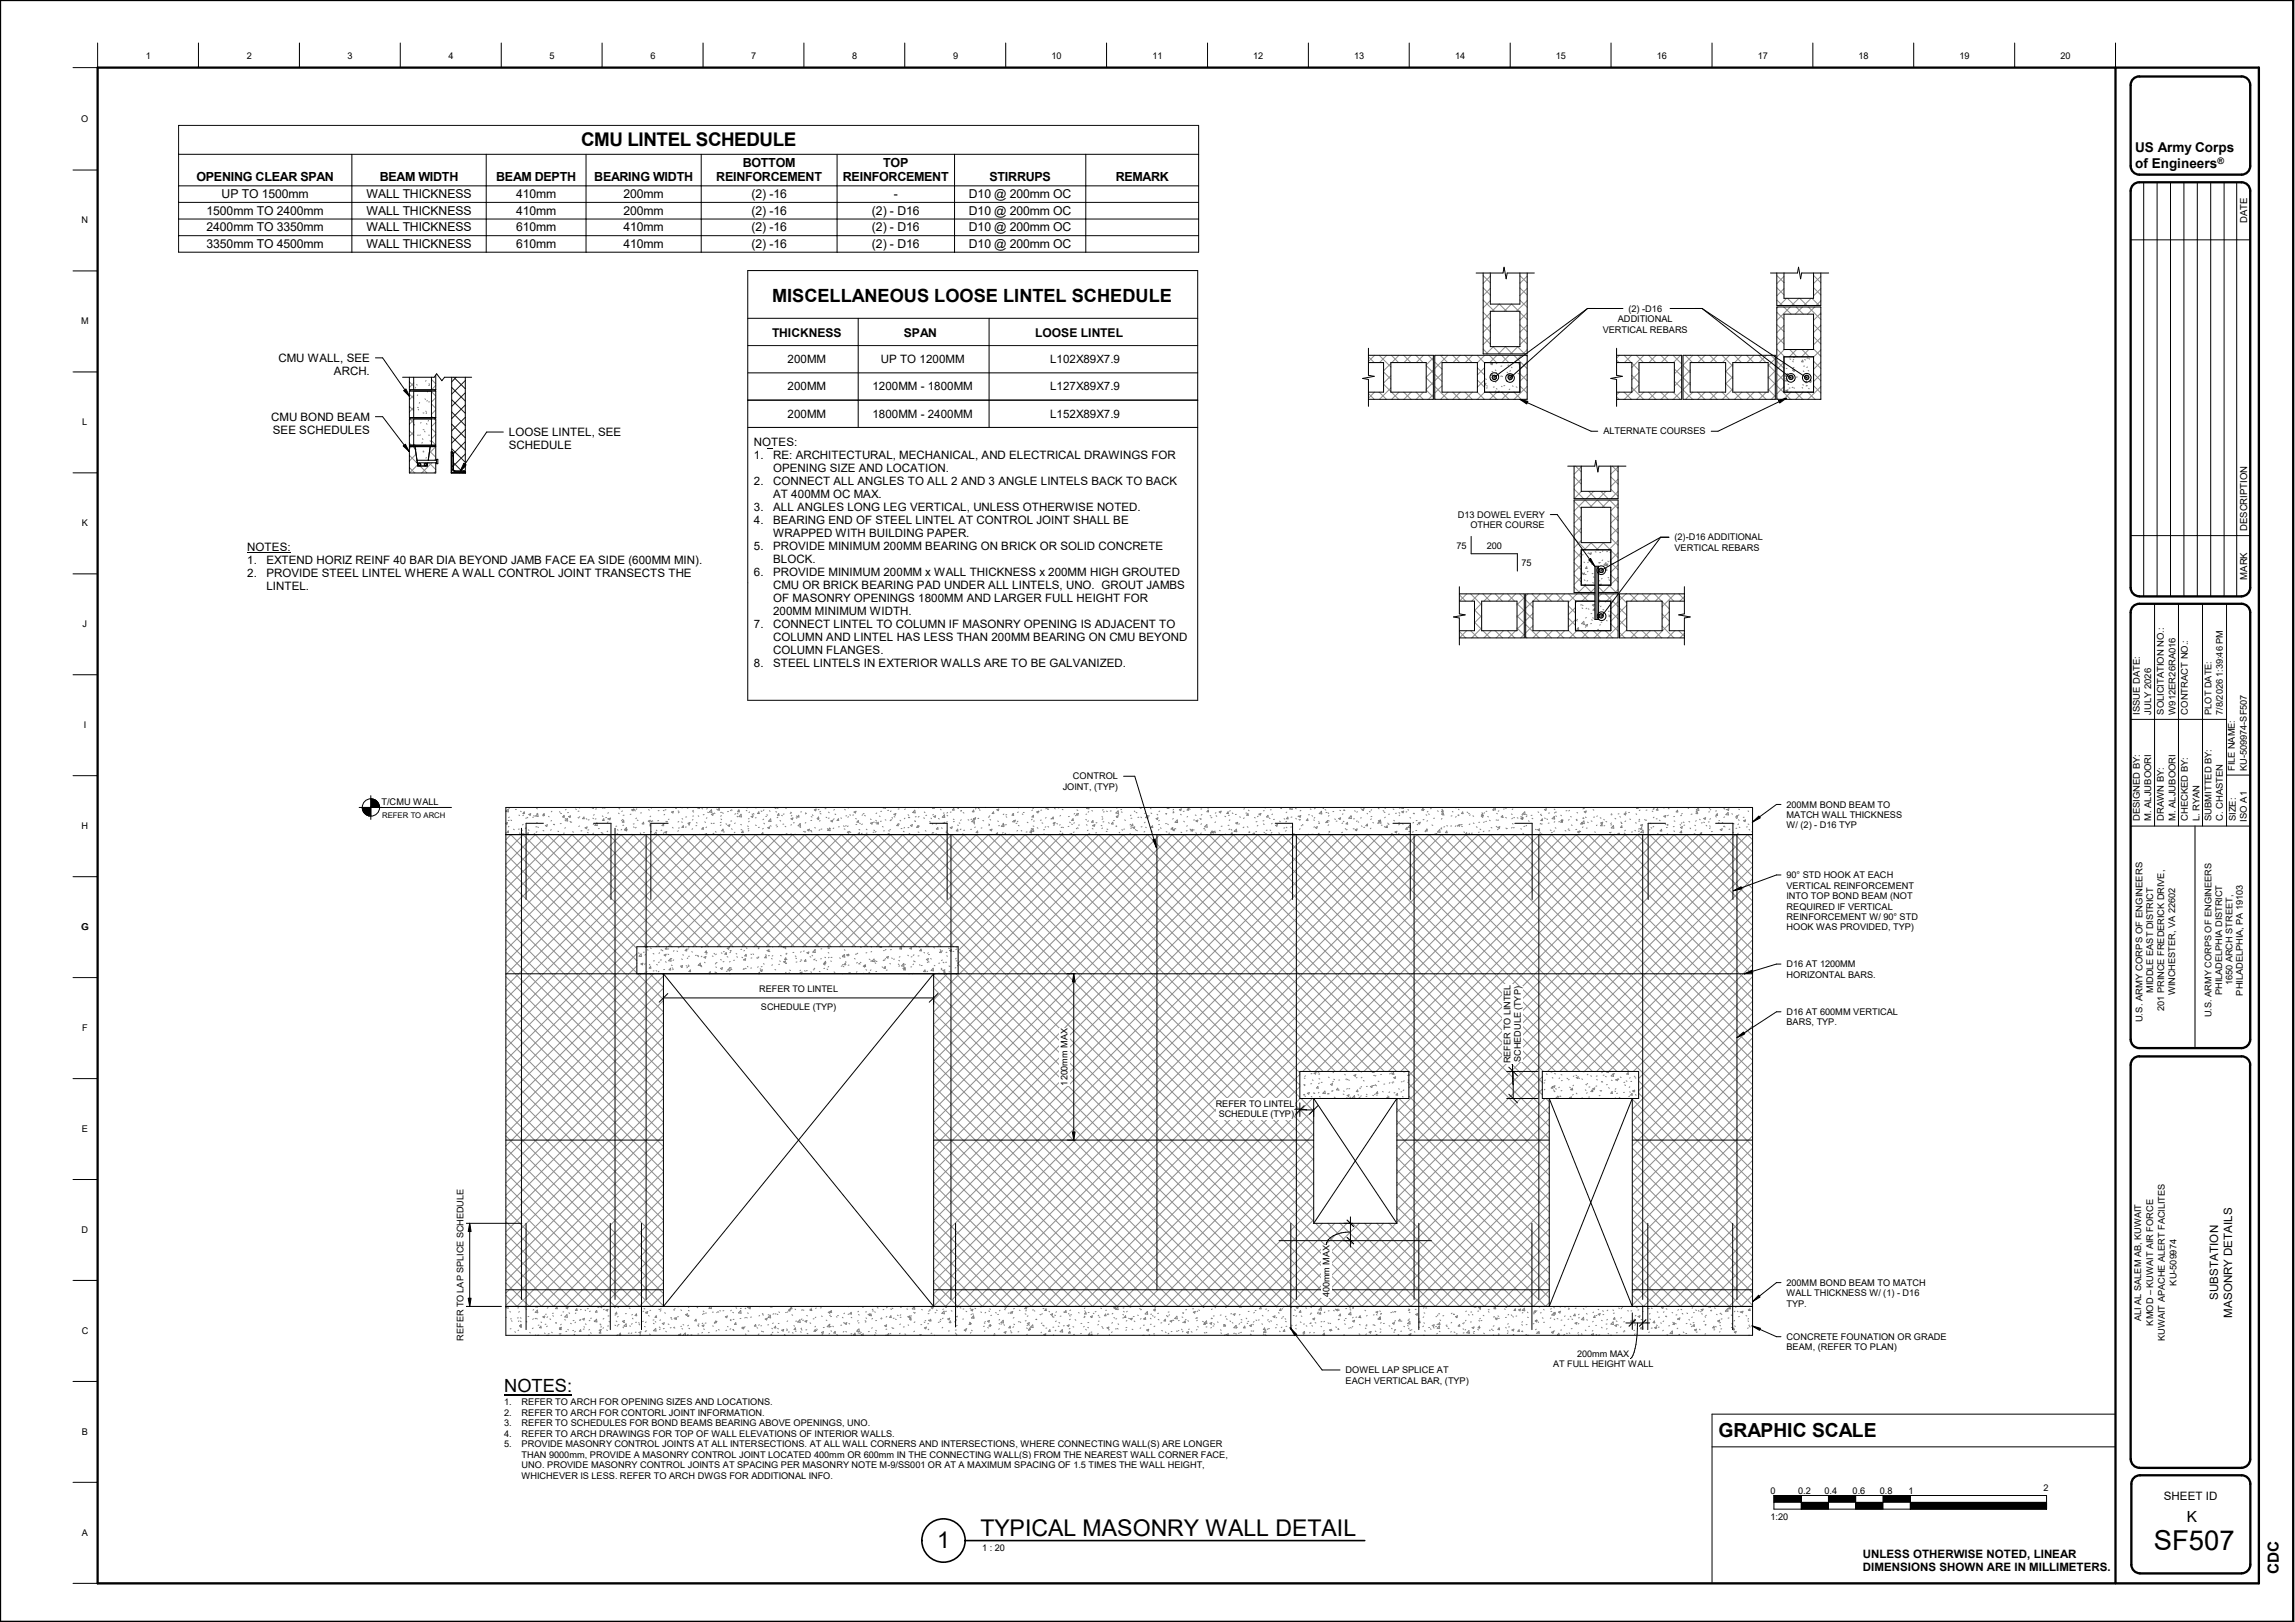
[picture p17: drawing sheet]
<svg xmlns="http://www.w3.org/2000/svg" width="841mm" height="594mm" viewBox="0 0 841 594" stroke-linecap="round" stroke-linejoin="round" font-family="sans-serif">
<defs><g id="words">
<text font-size="10.1" x="789.3" y="567.7">SF507</text>
<g font-size="8.5">
<text x="359.3" y="562.5">TYPICAL MASONRY WALL DETAIL</text>
<text x="343.4" y="567">1</text>
</g>
<text font-size="7.1" x="629.8" y="526.5">GRAPHIC SCALE</text>
<text font-size="6.9" x="212.9" y="53.5">CMU LINTEL SCHEDULE</text>
<g font-size="6.7">
<text x="283" y="110.8">MISCELLANEOUS LOOSE LINTEL SCHEDULE</text>
<text x="184.8" y="509.9">NOTES:</text>
</g>
<g font-size="5.6">
<text x="801.3" y="557.3">K</text>
<text x="835.2" y="576.4" transform="rotate(-90 835.2 576.4)">CDC</text>
</g>
<g font-size="5">
<text x="782.4" y="55.7">US Army Corps</text>
<text x="782.4" y="61.5">of Engineers</text>
</g>
<g font-size="4.6">
<text x="272.2" y="61.1">BOTTOM</text>
<text x="323.6" y="61.1">TOP</text>
<text x="72" y="66.4">OPENING CLEAR SPAN</text>
<text x="139.1" y="66.4">BEAM WIDTH</text>
<text x="181.8" y="66.4">BEAM DEPTH</text>
<text x="217.8" y="66.4">BEARING WIDTH</text>
<text x="262.5" y="66.2">REINFORCEMENT</text>
<text x="308.9" y="66.2">REINFORCEMENT</text>
<text x="362.6" y="66.4">STIRRUPS</text>
<text x="408.9" y="66.4">REMARK</text>
</g>
<g font-size="4.5">
<text x="81.2" y="72.5">UP TO 1500mm</text>
<text x="134.3" y="72.5">WALL THICKNESS</text>
<text x="189.1" y="72.5">410mm</text>
<text x="228.5" y="72.5">200mm</text>
<text x="275.3" y="72.5">(2) -16</text>
<text x="327.5" y="72.5">-</text>
<text x="355" y="72.5">D10 @ 200mm OC</text>
<text x="75.7" y="78.6">1500mm TO 2400mm</text>
<text x="134.3" y="78.6">WALL THICKNESS</text>
<text x="189.1" y="78.6">410mm</text>
<text x="228.5" y="78.6">200mm</text>
<text x="275.3" y="78.6">(2) -16</text>
<text x="319.5" y="78.6">(2) - D16</text>
<text x="355" y="78.6">D10 @ 200mm OC</text>
<text x="75.7" y="84.7">2400mm TO 3350mm</text>
<text x="134.3" y="84.7">WALL THICKNESS</text>
<text x="189.1" y="84.7">610mm</text>
<text x="228.5" y="84.7">410mm</text>
<text x="275.3" y="84.7">(2) -16</text>
<text x="319.5" y="84.7">(2) - D16</text>
<text x="355" y="84.7">D10 @ 200mm OC</text>
<text x="75.7" y="90.8">3350mm TO 4500mm</text>
<text x="134.3" y="90.8">WALL THICKNESS</text>
<text x="189.1" y="90.8">610mm</text>
<text x="228.5" y="90.8">410mm</text>
<text x="275.3" y="90.8">(2) -16</text>
<text x="319.5" y="90.8">(2) - D16</text>
<text x="355" y="90.8">D10 @ 200mm OC</text>
</g>
<g font-size="4.4">
<text x="283" y="123.3">THICKNESS</text>
<text x="331.2" y="123.3">SPAN</text>
<text x="379.3" y="123.3">LOOSE LINTEL</text>
</g>
<g font-size="4.2">
<text x="102" y="132.5">CMU WALL, SEE</text>
<text x="122.4" y="137.3">ARCH.</text>
<text x="288.6" y="133">200MM</text>
<text x="322.8" y="133">UP TO 1200MM</text>
<text x="384.8" y="133">L102X89X7.9</text>
<text x="288.6" y="143">200MM</text>
<text x="319.7" y="143">1200MM -</text>
<text x="340" y="143">1800MM</text>
<text x="384.8" y="143">L127X89X7.9</text>
<text x="99.4" y="154.1">CMU BOND BEAM</text>
<text x="288.6" y="153">200MM</text>
<text x="319.7" y="153">1800MM -</text>
<text x="340" y="153">2400MM</text>
<text x="384.8" y="153">L152X89X7.9</text>
<text x="99.9" y="158.9">SEE SCHEDULES</text>
<text x="186.5" y="159.7">LOOSE LINTEL, SEE</text>
<text x="186.5" y="164.5">SCHEDULE</text>
<text x="276.3" y="163.4">NOTES:</text>
<text x="276.3" y="168.2">1.</text>
<text x="283.3" y="168.2">RE: ARCHITECTURAL, MECHANICAL, AND ELECTRICAL DRAWINGS FOR</text>
<text x="283.3" y="173">OPENING SIZE AND LOCATION.</text>
<text x="276.3" y="177.7">2.</text>
<text x="283.3" y="177.7">CONNECT ALL ANGLES TO ALL 2 AND 3 ANGLE LINTELS BACK TO BACK</text>
<text x="283.3" y="182.5">AT 400MM OC MAX.</text>
<text x="276.3" y="187.2">3.</text>
<text x="283.3" y="187.2">ALL ANGLES LONG LEG VERTICAL, UNLESS OTHERWISE NOTED.</text>
<text x="276.3" y="192">4.</text>
<text x="283.3" y="192">BEARING END OF STEEL LINTEL AT CONTROL JOINT SHALL BE</text>
<text x="283.3" y="196.8">WRAPPED WITH BUILDING PAPER.</text>
<text x="90.6" y="201.7">NOTES:</text>
<text x="276.3" y="201.5">5.</text>
<text x="283.3" y="201.5">PROVIDE MINIMUM 200MM BEARING ON BRICK OR SOLID CONCRETE</text>
<text x="90.6" y="206.5">1.</text>
<text x="97.7" y="206.5">EXTEND HORIZ REINF 40 BAR DIA BEYOND JAMB FACE EA SIDE (600MM MIN).</text>
<text x="283.3" y="206.3">BLOCK.</text>
<text x="90.6" y="211.2">2.</text>
<text x="97.7" y="211.2">PROVIDE STEEL LINTEL WHERE A WALL CONTROL JOINT TRANSECTS THE</text>
<text x="276.3" y="211">6.</text>
<text x="283.3" y="211">PROVIDE MINIMUM 200MM x WALL THICKNESS x 200MM HIGH GROUTED</text>
<text x="283.3" y="215.8">CMU OR BRICK BEARING PAD UNDER ALL LINTELS, UNO. GROUT JAMBS</text>
<text x="97.7" y="216">LINTEL.</text>
<text x="283.3" y="220.6">OF MASONRY OPENINGS 1800MM AND LARGER FULL HEIGHT FOR</text>
<text x="283.3" y="225.3">200MM MINIMUM WIDTH.</text>
<text x="276.3" y="230.1">7.</text>
<text x="283.3" y="230.1">CONNECT LINTEL TO COLUMN IF MASONRY OPENING IS ADJACENT TO</text>
<text x="283.3" y="234.9">COLUMN AND LINTEL HAS LESS THAN 200MM BEARING ON CMU BEYOND</text>
<text x="283.3" y="239.6">COLUMN FLANGES.</text>
<text x="276.3" y="244.4">8.</text>
<text x="283.3" y="244.4">STEEL LINTELS IN EXTERIOR WALLS ARE TO BE GALVANIZED.</text>
<text x="812.9" y="476" transform="rotate(-90 812.9 476)">SUBSTATION</text>
<text x="818" y="482.6" transform="rotate(-90 818 482.6)">MASONRY DETAILS</text>
<text x="793" y="549.5">SHEET ID</text>
<text x="682.7" y="570.6">UNLESS OTHERWISE NOTED, LINEAR</text>
<text x="682.7" y="575.6">DIMENSIONS SHOWN ARE IN MILLIMETERS.</text>
</g>
<g font-size="3.5">
<text x="823.5" y="81.6" transform="rotate(-90 823.5 81.6)">DATE</text>
<text x="823.5" y="194.5" transform="rotate(-90 823.5 194.5)">DESCRIPTION</text>
<text x="823.5" y="212.3" transform="rotate(-90 823.5 212.3)">MARK</text>
</g>
<g font-size="3.4">
<text x="53.5" y="21.8">1</text>
<text x="90.4" y="21.8">2</text>
<text x="127.4" y="21.8">3</text>
<text x="164.4" y="21.8">4</text>
<text x="201.3" y="21.8">5</text>
<text x="238.3" y="21.8">6</text>
<text x="275.3" y="21.8">7</text>
<text x="312.2" y="21.8">8</text>
<text x="349.2" y="21.8">9</text>
<text x="385.3" y="21.8">10</text>
<text x="422.3" y="21.8">11</text>
<text x="459.3" y="21.8">12</text>
<text x="496.2" y="21.8">13</text>
<text x="533.2" y="21.8">14</text>
<text x="570.2" y="21.8">15</text>
<text x="607.2" y="21.8">16</text>
<text x="644.1" y="21.8">17</text>
<text x="681.1" y="21.8">18</text>
<text x="718.1" y="21.8">19</text>
<text x="755.1" y="21.8">20</text>
<text x="29.8" y="44.8">O</text>
<text x="29.9" y="81.8">N</text>
<text x="29.7" y="118.7">M</text>
<text x="592.9" y="118">ADDITIONAL</text>
<text x="596.8" y="114.1">(2) -D16</text>
<text x="587.3" y="121.8">VERTICAL REBARS</text>
<text x="30.1" y="155.7">L</text>
<text x="587.6" y="159">ALTERNATE COURSES</text>
<text x="534.2" y="189.6">D13 DOWEL EVERY</text>
<text x="30" y="192.7">K</text>
<text x="538.9" y="193.4">OTHER COURSE</text>
<text x="613.6" y="197.9">(2)-D16 ADDITIONAL</text>
<text x="533.7" y="200.9">75</text>
<text x="544.8" y="200.9">200</text>
<text x="613.6" y="201.8">VERTICAL REBARS</text>
<text x="557.5" y="207.3">75</text>
<text x="30.2" y="229.7">J</text>
<text x="784.2" y="261.8" transform="rotate(-90 784.2 261.8)">ISSUE DATE:</text>
<text x="788.3" y="261.8" transform="rotate(-90 788.3 261.8)">JULY 2026</text>
<text x="793" y="261.8" transform="rotate(-90 793 261.8)">SOLICITATION NO.:</text>
<text x="797.2" y="261.8" transform="rotate(-90 797.2 261.8)">W912ER26RA016</text>
<text x="801.8" y="261.8" transform="rotate(-90 801.8 261.8)">CONTRACT NO.:</text>
<text x="810.4" y="261.8" transform="rotate(-90 810.4 261.8)">PLOT DATE:</text>
<text x="814.6" y="261.8" transform="rotate(-90 814.6 261.8)">7/8/2026 1:39:46 PM</text>
<text x="30.7" y="266.7">I</text>
<text x="393.2" y="285.4">CONTROL</text>
<text x="818.9" y="282.3" transform="rotate(-90 818.9 282.3)">FILE NAME:</text>
<text x="823.4" y="282.3" transform="rotate(-90 823.4 282.3)">KU-509974-SF507</text>
<text x="389.4" y="289.3">JOINT, (TYP)</text>
<text x="139.8" y="294.8">T/CMU WALL</text>
<text x="654.7" y="295.8">200MM BOND BEAM TO</text>
<text x="654.7" y="299.6">MATCH WALL THICKNESS</text>
<text x="29.9" y="303.6">H</text>
<text x="654.7" y="303.4">W/ (2) -</text>
<text x="666.9" y="303.4">D16 TYP</text>
<text x="784.2" y="300.8" transform="rotate(-90 784.2 300.8)">DESIGNED BY:</text>
<text x="788.3" y="300.8" transform="rotate(-90 788.3 300.8)">M. ALJUBOORI</text>
<text x="793" y="300.8" transform="rotate(-90 793 300.8)">DRAWN BY:</text>
<text x="797.2" y="300.8" transform="rotate(-90 797.2 300.8)">M. ALJUBOORI</text>
<text x="801.8" y="300.8" transform="rotate(-90 801.8 300.8)">CHECKED BY:</text>
<text x="806" y="300.8" transform="rotate(-90 806 300.8)">L. RYAN</text>
<text x="810.4" y="300.8" transform="rotate(-90 810.4 300.8)">SUBMITTED BY:</text>
<text x="814.6" y="300.8" transform="rotate(-90 814.6 300.8)">C. CHASTEN</text>
<text x="819.3" y="300.8" transform="rotate(-90 819.3 300.8)">SIZE:</text>
<text x="823.4" y="300.9" transform="rotate(-90 823.4 300.9)">ISO A1</text>
<text x="654.7" y="321.6">90° STD HOOK AT EACH</text>
<text x="654.7" y="325.5">VERTICAL REINFORCEMENT</text>
<text x="654.7" y="329.3">INTO TOP BOND BEAM (NOT</text>
<text x="654.7" y="333.1">REQUIRED IF VERTICAL</text>
<text x="29.8" y="340.6">G</text>
<text x="654.7" y="336.9">REINFORCEMENT W/ 90° STD</text>
<text x="654.7" y="340.8">HOOK WAS PROVIDED, TYP)</text>
<text x="654.7" y="354.2">D16 AT 1200MM</text>
<text x="654.7" y="358.1">HORIZONTAL BARS.</text>
<text x="789.1" y="363.7" transform="rotate(-90 789.1 363.7)">MIDDLE EAST DISTRICT</text>
<text x="797.1" y="364.5" transform="rotate(-90 797.1 364.5)">WINCHESTER, VA 22602</text>
<text x="814.3" y="364.5" transform="rotate(-90 814.3 364.5)">PHILADELPHIA DISTRICT</text>
<text x="818.1" y="360.8" transform="rotate(-90 818.1 360.8)">1650 ARCH STREET,</text>
<text x="821.9" y="364.6" transform="rotate(-90 821.9 364.6)">PHILADELPHIA, PA 19103</text>
<text x="654.7" y="371.7">D16 AT 600MM VERTICAL</text>
<text x="793.1" y="370.2" transform="rotate(-90 793.1 370.2)">201 PRINCE FREDERICK DRIVE,</text>
<text x="30.1" y="377.6">F</text>
<text x="654.7" y="375.5">BARS, TYP.</text>
<text x="785.2" y="374.5" transform="rotate(-90 785.2 374.5)">U.S. ARMY CORPS OF ENGINEERS</text>
<text x="810.4" y="372.6" transform="rotate(-90 810.4 372.6)">U.S. ARMY CORPS OF ENGINEERS</text>
<text x="30" y="414.6">E</text>
<text x="29.9" y="451.6">D</text>
<text x="654.7" y="470.9">200MM BOND BEAM TO MATCH</text>
<text x="797.6" y="470.8" transform="rotate(-90 797.6 470.8)">KU-509974</text>
<text x="654.7" y="474.8">WALL THICKNESS W/ (1) -</text>
<text x="654.7" y="478.6">TYP.</text>
<text x="697.2" y="474.8">D16</text>
<text x="784.6" y="483.7" transform="rotate(-90 784.6 483.7)">ALI AL SALEM AB, KUWAIT</text>
<text x="789.1" y="485.5" transform="rotate(-90 789.1 485.5)">KMOD – KUWAIT AIR FORCE</text>
<text x="29.9" y="488.7">C</text>
<text x="654.7" y="490.7">CONCRETE FOUNATION OR GRADE</text>
<text x="793.4" y="491.2" transform="rotate(-90 793.4 491.2)">KUWAIT APACHE ALERT FACILITES</text>
<text x="654.7" y="494.6">BEAM, (REFER TO PLAN)</text>
<text x="493.1" y="502.9">DOWEL LAP SPLICE AT</text>
<text x="493.1" y="506.8">EACH VERTICAL BAR, (TYP)</text>
<text x="184.8" y="514.7">1.</text>
<text x="191.1" y="514.7">REFER TO ARCH FOR OPENING SIZES AND LOCATIONS.</text>
<text x="184.8" y="518.5">2.</text>
<text x="191.1" y="518.5">REFER TO ARCH FOR CONTORL JOINT INFORMATION.</text>
<text x="30" y="525.6">B</text>
<text x="184.8" y="522.4">3.</text>
<text x="184.8" y="526.2">4.</text>
<text x="191.1" y="522.4">REFER TO SCHEDULES FOR BOND BEAMS BEARING ABOVE OPENINGS, UNO.</text>
<text x="191.1" y="526.2">REFER TO ARCH DRAWINGS FOR TOP OF WALL ELEVATIONS OF INTERIOR WALLS.</text>
<text x="184.8" y="530">5.</text>
<text x="191.1" y="530">PROVIDE MASONRY CONTROL JOINTS AT ALL INTERSECTIONS. AT ALL WALL CORNERS AND INTERSECTIONS, WHERE CONNECTING WALL(S) ARE LONGER</text>
<text x="191.1" y="533.9">THAN 9000mm, PROVIDE A MASONRY CONTROL JOINT LOCATED 400mm OR 600mm IN THE CONNECTING WALL(S) FROM THE NEAREST WALL CORNER FACE,</text>
<text x="191.1" y="537.7">UNO. PROVIDE MASONRY CONTROL JOINTS AT SPACING PER MASONRY NOTE M-9/SS001 OR AT A MAXIMUM SPACING OF 1.5 TIMES THE WALL HEIGHT,</text>
<text x="191.1" y="541.5">WHICHEVER IS LESS. REFER TO ARCH DWGS FOR ADDITIONAL INFO.</text>
<text x="748.9" y="546">2</text>
<text x="648.8" y="547.3">0</text>
<text x="658.9" y="547.3">0.2</text>
<text x="668.6" y="547.3">0.4</text>
<text x="678.9" y="547.3">0.6</text>
<text x="688.9" y="547.3">0.8</text>
<text x="699.3" y="547.3">1</text>
<text x="648.8" y="556.8">1:20</text>
<text x="30" y="562.5">A</text>
<text x="360" y="568.2">1 : 20</text>
</g>
<g font-size="3.3">
<text x="812.6" y="60">®</text>
<text x="278.2" y="363.2">REFER TO LINTEL</text>
<text x="278.8" y="370.1">SCHEDULE (TYP)</text>
<text x="553.6" y="389.5" transform="rotate(-90 553.6 389.5)">REFER TO LINTEL</text>
<text x="557.4" y="388.9" transform="rotate(-90 557.4 388.9)">SCHEDULE (TYP)</text>
<text x="391.2" y="397.6" transform="rotate(-90 391.2 397.6)">1200mm MAX</text>
<text x="445.5" y="405.5">REFER TO LINTEL</text>
<text x="446.6" y="409.2">SCHEDULE (TYP)</text>
<text x="487.2" y="475.2" transform="rotate(-90 487.2 475.2)">400mm MAX</text>
<text x="169.9" y="491" transform="rotate(-90 169.9 491)">REFER TO LAP SPLICE SCHEDULE</text>
<text x="577.9" y="497.1">200mm MAX</text>
<text x="569.1" y="500.8">AT FULL HEIGHT WALL</text>
</g>
<text font-size="2.8" x="140" y="299.6">REFER TO ARCH</text>
</g></defs>
<g fill="none" stroke="#8c8c8c" stroke-width=".37">
<path d="M185.4 317.3l57.7 57.8M185.4 312.8l57.7 57.8M185.4 308.4l48 48M187.2 305.7l46.2 46.2M187.2 305.7l-1.8 1.9M191.6 305.7l41.8 41.7M191.7 305.7l-6.3 6.3M196.1 305.7l41.1 41.1M196.2 305.7l-10.8 10.8M200.6 305.7l41.1 41.1M200.7 305.7l-15.3 15.3M205.1 305.7l41.1 41.1"/>
<path d="M205.2 305.7l-19.8 19.8M209.6 305.7l41.1 41.1M209.7 305.7l-24.3 24.3M214.1 305.7l41.1 41.1M214.2 305.7l-28.8 28.8M218.6 305.7l41.1 41.1M218.7 305.7l-33.3 33.3M223.1 305.7l41.1 41.1M223.1 305.7l-37.7 37.8M227.5 305.7l41.1 41.1M227.6 305.7l-42.2 42.2M232 305.7l41.1 41.1"/>
<path d="M232.1 305.7l-46.7 46.7M236.5 305.7l41.1 41.1M236.6 305.7l-51.2 51.2M241 305.7l41.1 41.1M241.1 305.7l-55.7 55.7M245.5 305.7l41.1 41.1M245.6 305.7l-60.2 60.2M250 305.7l41.1 41.1M250.1 305.7l-64.7 64.7M272.4 305.7l41.1 41.1M272.5 305.7l-87.1 87.1M276.9 305.7l41.1 41.1"/>
<path d="M277 305.7l-41.1 41.1M281.4 305.7l41.1 41.1M281.5 305.7l-41.1 41.1M285.9 305.7l41 41.1M286 305.7l-41.1 41.1M290.4 305.7l41 41.1M290.4 305.7l-41 41.1M294.9 305.7l41 41.1M294.9 305.7l-41 41.1M299.3 305.7l41.1 41.1M299.4 305.7l-41 41.1M303.8 305.7l41.1 41.1"/>
<path d="M303.9 305.7l-41.1 41.1M308.3 305.7l41.1 41.1M308.4 305.7l-41.1 41.1M312.8 305.7l172.8 172.8M312.9 305.7l-41.1 41.1M317.3 305.7l172.8 172.8M317.4 305.7l-41.1 41.1M321.8 305.7l172.8 172.8M321.9 305.7l-41.1 41.1M326.3 305.7l172.8 172.8M326.3 305.7l-41 41.1M330.8 305.7l172.8 172.8"/>
<path d="M330.8 305.7l-41 41.1M335.2 305.7l172.9 172.8M335.3 305.7l-41 41.1M339.7 305.7l141.7 141.6M339.8 305.7l-41.1 41.1M344.2 305.7l137.2 137.1M344.3 305.7l-41.1 41.1M348.7 305.7l132.7 132.7M348.8 305.7l-41.1 41.1M353.2 305.7l128.2 128.2M353.3 305.7l-41.1 41.1M357.7 305.7l123.7 123.7"/>
<path d="M357.8 305.7l-41.1 41.1M362.2 305.7l119.2 119.2M362.2 305.7l-41 41.1M366.6 305.7l114.8 114.7M366.7 305.7l-41 41.1M371.1 305.7l110.3 110.2M371.2 305.7l-41 41.1M375.6 305.7l105.8 105.8M375.7 305.7l-41.1 41.1M380.1 305.7l96.2 96.2M380.2 305.7l-41.1 41.1M384.6 305.7l91.7 91.7"/>
<path d="M384.7 305.7l-41.1 41.1M389.1 305.7l87.2 87.2M389.2 305.7l-41.1 41.1M393.6 305.7l86.8 86.7M393.7 305.7l-42.6 42.5M398.1 305.7l86.7 86.7M398.1 305.7l-47 47M402.5 305.7l86.8 86.7M402.6 305.7l-60.5 60.5M407 305.7l86.8 86.7M407.1 305.7l-65 65M411.5 305.7l86.8 86.7"/>
<path d="M411.6 305.7l-69.5 69.5M416 305.7l86.8 86.7M416.1 305.7l-74 73.9M420.5 305.7l86.8 86.7M420.6 305.7l-78.5 78.4M425 305.7l86.8 86.7M425.1 305.7l-83 82.9M429.5 305.7l86.8 86.7M429.6 305.7l-87.5 87.4M434 305.7l133.7 133.7M434 305.7l-91.9 91.9M438.4 305.7l129.3 129.2"/>
<path d="M438.5 305.7l-96.4 96.4M442.9 305.7l124.8 124.7M443 305.7l-100.9 100.9M447.4 305.7l120.3 120.3M447.5 305.7l-105.4 105.4M451.9 305.7l115.8 115.8M452 305.7l-109.9 109.8M456.4 305.7l111.3 111.3M456.5 305.7l-114.4 114.3M460.9 305.7l106.8 106.8M461 305.7l-118.9 118.8M465.4 305.7l102.3 102.3"/>
<path d="M465.5 305.7l-123.4 123.3M469.9 305.7l95.3 95.3M469.9 305.7l-127.8 127.8M474.3 305.7l90.9 90.8M474.4 305.7l-132.3 132.3M478.8 305.7l86.8 86.7M478.9 305.7l-136.8 136.8M501.3 305.7l86.7 86.7M501.4 305.7l-159.3 159.2M505.8 305.7l86.7 86.7M505.8 305.7l-163.7 163.7M510.2 305.7l86.8 86.7"/>
<path d="M510.3 305.7l-168.2 168.2M514.7 305.7l127.5 127.5M514.8 305.7l-172.7 172.7M519.2 305.7l123 123M519.3 305.7l-172.8 172.8M523.7 305.7l118.5 118.5M523.8 305.7l-172.9 172.8M528.2 305.7l114 114M528.3 305.7l-172.9 172.8M532.7 305.7l109.5 109.5M532.8 305.7l-172.9 172.8M537.2 305.7l105 105.1"/>
<path d="M537.3 305.7l-172.9 172.8M541.7 305.7l100.5 100.6M541.7 305.7l-172.8 172.8-26.8-26.8M546.1 305.7l96.1 96.1M546.2 305.7l-172.8 172.8-31.3-31.3M550.6 305.7l91.6 91.6M550.7 305.7l-172.8 172.8-35.8-35.8M555.1 305.7l87.1 87.1M555.2 305.7l-172.8 172.8-40.3-40.3M559.6 305.7l82.6 82.6M559.7 305.7l-172.9 172.8M564.1 305.7l78.1 78.1"/>
<path d="M564.2 305.7l-86.8 86.7M568.6 305.7l73.6 73.6M568.7 305.7l-86.8 86.7M573.1 305.7l69.1 69.2M573.2 305.7l-86.8 86.7M577.6 305.7l64.6 64.7M577.6 305.7l-86.7 86.7M582 305.7l60.2 60.2M582.1 305.7l-86.8 86.7M586.5 305.7l55.7 55.7M586.6 305.7l-86.8 86.7M591 305.7l51.2 51.2"/>
<path d="M591.1 305.7l-86.8 86.7M595.5 305.7l46.7 46.7M595.6 305.7l-86.8 86.7M600 305.7l42.2 42.2M600.1 305.7l-86.8 86.7M604.5 305.7l37.7 37.8M604.6 305.7l-88.3 88.3M609 305.7l33.2 33.3M609 305.7l-92.7 92.7M613.5 305.7l28.7 28.8M613.5 305.7l-101.6 101.6M617.9 305.7l24.3 24.3"/>
<path d="M618 305.7l-106.1 106.1M622.4 305.7l19.8 19.8M622.5 305.7l-110.6 110.6M626.9 305.7l15.3 15.3M627 305.7l-115.1 115.1M631.4 305.7l10.8 10.8M631.5 305.7l-119.6 119.6M635.9 305.7l6.3 6.3M636 305.7l-124.1 124.1M640.4 305.7l1.8 1.9M640.5 305.7l-128.6 128.6M642.2 308.4l-130.3 130.3"/>
<path d="M642.2 312.8l-130.3 130.4M642.2 317.3l-75.1 75.1M185.4 339.8l57.7 57.8M185.4 335.3l57.7 57.8M185.4 330.8l57.7 57.8M185.4 326.3l57.7 57.8M185.4 321.8l57.7 57.8M642.2 321.8l-70.6 70.6M642.2 326.3l-66.1 66.1M642.2 330.8l-61.6 61.6M642.2 335.3l-57.1 57.1M642.2 339.8l-52.6 52.6"/>
<path d="M185.4 357.7l57.7 57.8M185.4 353.2l57.7 57.8M185.4 348.7l57.7 57.8M185.4 344.3l57.7 57.7M233.4 349.3l-48 48M233.4 353.8l-48 48M233.7 356.7l9.4 9.4M235 356.7l-49.6 49.6M238.2 356.7l4.9 5M239.5 356.7l-54.1 54.1M242.7 356.7l.4 .5M243.1 357.5l-57.7 57.7"/>
<path d="M295.6 346.8l-41-41.1-69.2 69.2M300.1 346.8l-41.1-41.1-73.6 73.6M304.5 346.8l-41-41.1-78.1 78.1M309 346.8l-41-41.1-82.6 82.6M342.1 357.4l121.1 121.1M342.6 356.7l-.5 .5M345.9 356.7l121.8 121.8M347.1 356.7l-5 5M350.4 356.7l121.8 121.8M351.1 352.9l125.6 125.6M351.1 348.4l130.1 130.1M642.2 344.3l-48.1 48.1"/>
<path d="M642.2 348.7l-43.6 43.7M642.2 353.2l-41.7 41.8M642.2 357.7l-41.7 41.8M185.4 375.7l57.7 57.7M185.4 371.2l57.7 57.7M185.4 366.7l57.7 57.7M185.4 362.2l57.7 57.7M243.1 361.9l-57.7 57.8M243.1 366.4l-57.7 57.8M243.1 370.9l-57.7 57.8M243.1 375.4l-57.7 57.8M243.1 379.9l-57.7 57.8"/>
<path d="M342.1 379.9l98.7 98.6M342.1 375.4l103.2 103.1M342.1 370.9l107.6 107.6M342.1 366.4l112.1 112.1M342.1 361.9l116.6 116.6M642.2 362.2l-44 44.1M642.2 366.7l-44 44.1M642.2 371.2l-44 44M642.2 375.7l-44 44M185.4 398.1l57.7 57.7M185.4 393.6l57.7 57.8M185.4 389.1l57.7 57.8"/>
<path d="M185.4 384.6l57.7 57.8M185.4 380.2l57.7 57.7M243.1 384.4l-57.7 57.8M243.1 388.9l-57.7 57.8M243.1 393.4l-57.7 57.7M243.1 397.8l-57.7 57.8M342.1 397.8l80.7 80.7M342.1 393.3l85.2 85.2M342.1 388.8l89.7 89.7M342.1 384.3l94.2 94.2M476.3 393.5l-85 85M476.3 398l-80.5 80.5"/>
<path d="M516.3 397l51.4 51.4M516.3 392.5l51.4 51.4M565.2 394.4l-53.3 53.3M565.2 398.9l-79.6 79.6M570.1 392.4l-86.7-86.7-141.3 141.3M574.5 392.4l-86.6-86.7-145.8 145.7M579 392.4l-86.6-86.7-150.3 150.2M583.5 392.4l-86.6-86.7-154.8 154.7M600.5 395.9l41.7 41.8M642.2 380.2l-44 44M642.2 384.6l-44 44.1M642.2 389.1l-44 44.1"/>
<path d="M642.2 393.6l-44 44.1M642.2 398.1l-44 44.1M185.4 416.1l57.7 57.7M185.4 411.6l57.7 57.7M185.4 407.1l57.7 57.7M185.4 402.6l57.7 57.7M243.1 402.3l-57.7 57.8M243.1 406.8l-57.7 57.8M243.1 411.3l-57.7 57.8M243.1 415.8l-57.7 57.8M342.1 415.8l62.8 62.7M342.1 411.3l67.3 67.2"/>
<path d="M342.1 406.8l71.8 71.7M342.1 402.3l76.2 76.2M476.5 402.3l-76.2 76.2M476.8 402.3l4.6 4.7M480.9 402.3l-76.1 76.2M481.3 402.3l.1 .2M481.4 406.4l-72.1 72.1M481.4 410.8l-67.6 67.7M481.4 415.3l-63.1 63.2M481.4 419.8l-58.7 58.7M511.9 419.5l55.8 55.8M511.9 415l55.8 55.8"/>
<path d="M511.9 410.5l55.8 55.8M511.9 406l55.8 55.9M512.4 402.3l-.5 .5M512.7 402.3l55 55.1M516.3 401.4l51.4 51.5M566.2 402.3l-76.1 76.2M566.5 402.3l1.2 1.2M567.7 405.3l-73.2 73.2M567.7 409.8l-68.7 68.7M567.7 414.3l-64.2 64.2M567.7 418.8l-59.7 59.7M598.2 416.1l44 44"/>
<path d="M598.2 411.6l44 44M598.2 407.1l44 44M598.2 402.6l44 44.1M600.5 400.4l41.7 41.8M642.2 402.6l-44 44.1M642.2 407.1l-44 44M642.2 411.6l-44 44M642.2 416.1l-44 44M185.4 438.5l40 40M185.4 434l44.5 44.5M185.4 429.5l49 49M185.4 425l53.4 53.5"/>
<path d="M185.4 420.5l57.7 57.8M243.1 420.3l-57.7 57.8M243.1 424.8l-53.7 53.7-4-4.1M243.1 429.3l-49.2 49.2-8.5-8.6M243.1 433.7l-44.7 44.8M243.1 438.2l-40.2 40.3M342.1 433.7l44.8 44.8M342.1 429.2l49.3 49.3M342.1 424.7l53.8 53.8M342.1 420.2l58.3 58.3M481.4 424.3l-54.2 54.2M481.4 428.8l-49.7 49.7"/>
<path d="M481.4 433.3l-45.2 45.2M481.4 437.8l-40.7 40.7M511.9 437.4l41.1 41.1M511.9 432.9l45.5 45.6M511.9 428.5l50 50M511.9 424l54.5 54.5M567.7 423.3l-55.2 55.2M567.7 427.8l-50.7 50.7M567.7 432.3l-46.2 46.2M567.7 436.8l-41.8 41.7M598.2 438.5l40 40M598.2 434l44 44.1"/>
<path d="M598.2 429.5l44 44.1M598.2 425l44 44.1M598.2 420.5l44 44.1M642.2 420.5l-44 44.1M642.2 425l-44 44.1M642.2 429.5l-44 44.1M642.2 434l-44 44.1M642.2 438.5l-40 40-4-4.1M185.4 456.4l22 22.1M185.4 452l26.5 26.5M185.4 447.5l31 31M185.4 443l35.5 35.5"/>
<path d="M243.1 442.7l-35.8 35.8M243.1 447.2l-31.3 31.3M243.1 451.7l-26.8 26.8M243.1 456.2l-22.3 22.3M342.1 456.1l22.4 22.4M481.4 442.3l-36.2 36.2M481.4 446.7l-31.7 31.8M482.1 448.1l30.5 30.4M484.6 448.1l-30.4 30.4M486.6 448.1l30.5 30.4M489.1 448.1l-30.5 30.4M491.1 448.1l30.4 30.4"/>
<path d="M493.6 448.1l-30.5 30.4M495.6 448.1l30.4 30.4M498.1 448.1l-30.5 30.4M500 448.1l30.5 30.4M502.6 448.1l-30.5 30.4M504.5 448.1l30.5 30.4M507.1 448.1l-30.5 30.4M509 448.1l30.5 30.4M511.6 448.1l-30.5 30.4M511.9 446.4l32.1 32.1M511.9 441.9l36.6 36.6M567.7 441.2l-37.3 37.3"/>
<path d="M567.7 445.7l-32.8 32.8M567.7 450.2l-28.3 28.3M567.7 454.7l-23.8 23.8M567.7 459.2l-19.3 19.3M598.2 456.4l22.1 22.1M598.2 452l26.6 26.5M598.2 447.5l31 31M598.2 443l35.5 35.5M642.2 443l-35.5 35.5-8.5-8.6M642.2 447.5l-31 31-13-13.1M642.2 452l-26.5 26.5M642.2 456.4l-22 22.1"/>
<path d="M185.4 465.4l13.1 13.1M185.4 460.9l17.5 17.6M243.1 460.7l-17.8 17.8M243.1 465.2l-13.3 13.3M243.1 469.6l-8.8 8.9M243.1 474.1l-4.3 4.4M342.1 474.1l4.4 4.4M342.1 469.6l8.9 8.9M342.1 465.1l13.4 13.4M342.1 460.6l17.9 17.9M567.7 463.7l-14.8 14.8M567.7 468.2l-10.3 10.3"/>
<path d="M567.7 472.7l-5.9 5.8M567.7 477.1l-1.4 1.4M598.2 460.9l17.6 17.6M642.2 460.9l-17.5 17.6M642.2 465.4l-13 13.1M642.2 469.9l-8.6 8.6M642.2 474.4l-4.1 4.1"/>
</g>
<g fill="none" stroke="#7f7f7f" stroke-width=".37">
<path d="M185.4 297h.1M186.2 296.4l.2 .9-.9-.1zM186.6 299.3l-.2 .2M186.8 295.9l-.3 .2M189.2 296.5h-.3M190.2 298.5l.2 .2M190.8 297.1l.2 .2M191.9 298.5l-.3 .2M192.1 297.3l.1 .7-.6-.1zM193 299.6l-.3 .1M193.2 299.3l.2 .3M194.3 298.6l-.5-.3 .7-.3-.2 .6"/>
<path d="M195.5 299.3h-.3M195.6 298.7l.2 .2M196.7 296.1l.2 .2M197 297.9l-.3 .2M197.1 298.1l.1 .9-.9-.1zM199.1 298.3l.2 .2M199.3 298.8h-.3M199.4 298l.1 .6h-.6zM201 299l.3 .2M202.3 297.1l-.3 .2M205 297.3l.3 .2M205.8 297.9l-.4 .1"/>
<path d="M206.4 299.2l.3 .2M206.7 298.6l.1 .7-.6-.1zM207.3 299.8l-.2 .2M207.5 296.4l-.3 .2M207.9 299.8l.1 .9-.9-.1zM208.3 297.6h-.3M208.4 299.1l.7-.3-.2 .6zM210.9 296.3l.3 .2M211.8 299.4l.3 .2M212.2 297.1h-.4M212.5 299.1l-.3 .2M212.6 295.7l-.3 .3"/>
<path d="M214 299.3l.1 .6-.6-.1zM214.8 299.8l.3 .3M216.2 295.7l.1 .1M217.1 295.7l-.2 .1 .5 .4 .2-.5M217.3 299.7l.2 .1M217.8 298.4l-.3 .2M218.4 299.9l-.3 .1M218.6 296.2l-.4 .1M220.7 298.8l.3 .2M221.1 296h-.3M221.3 299.9l.1 .6h-.6zM221.4 295.9l.3 .1"/>
<path d="M222.3 299.4l-.3 .1M222.7 299.9l.2 .2M223 299.9l.7-.3-.2 .7zM223 297.6l-.3 .3M226.7 297.8l.2 .2M226.8 296.1l.3 .2M228.1 297l-.3 .2M228.7 298.6h-.4M231.2 298.2l-.3 .1M231.5 296.6l.7-.2-.2 .6zM232.2 296.3l.3 .2M232.6 296.8l.2 .2"/>
<path d="M233.3 299.6l-.3 .2M233.4 296.2l-.3 .3M235.1 297.7l-.4 .1M237.7 296.5l.3 .3M238.5 298.9l-.3 .2M238.5 295.8l.3 .2M241.5 296.9h-.3M243.1 296.8l.3 .2M243.6 298.3l-.3 .2M244.1 296.6h-.4M246.1 297.4l.7-.2-.2 .6zM246.5 295.7l.1 .1"/>
<path d="M247.9 296.1h-.3M248.5 297l.3 .2M248.9 297.5l-.3 .2M249.3 295.7h.7M249.9 299.8l.3 .2M251.6 299.2l-.3 .1M251.8 295.9l.3 .2M253.9 297.3l.3 .1M254.1 296.8l-.3 .2M254.2 298.9h-.4M255.9 298.8l.2 .2M256 295.7l-.2 .3 .6 .1-.1-.4"/>
<path d="M257.2 296.1l.3 .2M258 298.4h-.3M259.1 299.5l-.3 .2M259.2 296.1l-.2 .2M259.3 297.5l.3 .1M260.7 298.3l.7-.3-.2 .6zM260.7 296.6l.2 1-.9-.2zM261.8 297.8l.2 .2M262.6 296.3l.3 .2M263.5 296.1l.2 .6h-.6zM264.2 300l.3 .2M264.4 298.7l-.3 .3"/>
<path d="M264.4 297.5l-.3 .1M264.8 297.7l.2 .2M267 297.2l-.4 .1M267.7 296.8l.2 .2M268.1 296.6l.2 .2M269.6 298l-.3 .2M270.1 299l.3 .2M270.2 297.9l.3 .2M270.8 296.7l.1 .6h-.6zM270.8 296.7l-.3 .1M271.6 298.2l.1 1-.9-.1zM273.5 296.8l.2 .2"/>
<path d="M273.6 295.7l.3 .3M274.5 299.8l-.3 .1M274.7 297.4l-.3 .2M275.3 299.1l.7-.3-.2 .6zM275.6 298.2l.3 .1M276.1 297.9l.2 .3M277.1 299.5l-.3 .1M277.2 295.9h-.3M278.1 297.3l.1 .7-.6-.1zM278.9 297l.3 .2M280 296.6l-.3 .2M280.9 299h-.3"/>
<path d="M281 298.4l.3 .2M282 296.9l.2 .3M282.4 299.9l.1 1-.9-.1zM283.9 295.7l.4 .4 .1-.4M284.3 297.3l.3 .1M285.1 299.3l-.3 .2M285.2 295.9l-.3 .2M285.4 298l.1 .6h-.6zM286.4 298.6l.3 .2M287.4 298.2h-.4M287.9 295.9l.2 .3M289.7 297.5l.3 .1"/>
<path d="M289.9 299.9l.7-.3-.2 .6zM289.9 297.9h-.3M290.2 298.7l-.3 .2M291.8 299.5l.2 .2M291.8 298.8l.3 .2M292.7 298.6l.1 .7-.6-.1zM293.8 297.3l-.4 .1M295.1 297.7l.3 .2-.2 .2M297.3 299.1l.3 .2M297.7 298.5l.2 .2M298.4 296.6l.7-.3-.2 .7zM300 299.3l.1 .6-.6-.1z"/>
<path d="M300.1 296.5h-.3M300.6 297.9l.3 .2M300.7 297.2l-.3 .2M302.7 296.2h-.4M302.7 299.3l.3 .2M303.6 297.4l.3 .3M303.9 299.6l-.4 .1M305.7 299.9l-.3 .2M305.8 296.5l-.3 .2M306 298.2l.3 .2M307.3 299.9v.6h-.6zM308.1 299.6l.3 .1"/>
<path d="M309.5 296.4l.3 .3M310.3 298.8h-.3M310.9 299.1l-.2 .2M311.1 295.7l-.3 .3M311.4 298.4l.3 .2M312.8 298.5h-.3M313 297.4l.7-.3-.2 .7zM313.6 299.8l.2 .1M316.1 298.4l-.2 .2M316.7 298h-.4M316.8 298.6l.3 .2M319 300l.2 .2"/>
<path d="M321.3 297.8l-.3 .2M322.2 298.9l.3 .1M323.1 297.1l-.4 .1M323.8 295.7l-.2 .2 .9 .1v-.3M325.6 296.8h-.3M326.6 297l-.3 .2M326.9 299.4l.2 .3M327.6 298.2l.7-.2-.2 .6zM327.7 299.1l.3 .2M329.5 296.3h-.4M331.6 299.7l-.2 .2M331.8 296.3l-.3 .2"/>
<path d="M332.8 298.4l.2 .3M333.1 299.3l.3 .2M333.2 299.4l-.3 .1M335.2 296.8l.2 .9-.9-.1zM335.7 299.1l-.3 .1M336.8 295.7l-.2 .2M336.8 299l-.3 .3M338.5 299.6l.3 .1M338.7 297.4l.3 .2M339.6 298.6l-.3 .1M341.2 299.6l.2 .2M342 295.7l-.2 .3 .5 .1v-.4"/>
<path d="M342.1 298.3l-.3 .2M342.2 299l.7-.2-.2 .6zM343.9 299.8l.3 .2M344.6 296.4l.3 .2M346 297.8h-.3M346.1 298.5l.1 .9-.9-.1zM347 298.6l.3 .2M347.3 297.6l-.3 .2M348.5 297.4l-.3 .1M349.5 296.1l.1 .6h-.6zM350.8 295.7l.4 .4 .1-.4M352 297l.4-.1-.3 .2"/>
<path d="M353 297.6l.2 .2M356.7 299.8l.8-.2-.2 .6zM356.8 296.7l.1 .6h-.6zM357.5 299.5l-.2 .2M357.7 296.1l-.3 .2M358.7 299.7l-.3 .1M358.8 296.1h-.3M358.9 296.6l.3 .2M361.2 295.7l-.2 .1M362.5 299.3h-.3M362.8 298.8l-.3 .2M364.1 297.3l.1 .7-.6-.1z"/>
<path d="M365 295.7l.1 .1M365.3 296.6l.7-.3-.2 .6zM367.9 298.2l-.3 .2M368.7 299.1l.2 .2M368.9 298.4l-.3 .1M371.3 298l.2 .6h-.6zM371.5 298.1h-.4M373 295.7l.3 .2M373.2 297.4l-.3 .2M374.6 298.1l.3 .2M375.3 297.6h-.3M378.4 296.7l-.3 .2"/>
<path d="M378.4 296l.3 .1M378.7 298.6l.1 .7-.6-.1zM379.9 297.4l.7-.3-.2 .6zM380.5 297.1l.3 .2M381.7 296.7l-.3 .1M383.4 299.4l-.3 .2M383.5 296l-.3 .2M383.8 296.2l.3 .2M384.3 296.4h-.4M385.4 299.9h-.3M386 299.3v.6l-.6-.1zM386.5 296.1l.2 .2"/>
<path d="M388.1 295.9h-.3M388.7 298.7l-.3 .2M389.3 296.4l.3 .2M391.9 299l-.4 .1M393.2 299.9l.1 .6h-.6zM393.9 297.9l-.3 .3M394.4 298.7h-.3M394.5 298.2l.7-.3-.2 .7zM394.7 296.6l.3 .2M398.2 298.2h-.3M398.5 295.7l-.4 .4 .9 .1v-.5M399 297.3l-.3 .2"/>
<path d="M400.1 296.9l.3 .2M403.8 299.1l.3 .2M404.2 299.9l-.3 .2M404.3 296.5l-.3 .2M404.7 297.3l-.4 .1M405.5 297.1l.3 .2M407.2 297l-.3 .1M409.1 299l.7-.3-.2 .7zM409.4 299.2l-.3 .2M409.5 295.8l-.3 .2M409.7 297l.2 .9-1-.1zM409.7 298.1l.3 .2"/>
<path d="M410.9 297.3l.3 .2M411.1 296.5h-.4M414.5 298.5l-.3 .2M414.8 299.7h-.4M415.7 297.1l.2 .2M416.3 297.6l.3 .1M417.3 299.3l-.3 .1M417.6 295.7h.1M417.6 295.7l.5 .4 .1-.4M418.1 299.3l.2 .2M419.8 299.5l.8-.8 .1 .9zM419.8 297.8l-.3 .2"/>
<path d="M421.2 298.8l-.4 .1M421.6 296l.2 .2M421.8 297.8l.3 .2M423.7 299.8l.6-.2-.2 .6zM424 298.2l.3 .3M425 297.1l-.3 .2M427.2 298l.3 .2M427.6 298h-.3M428 295.7l-.3 .3 .6 .1v-.4M429.9 297.2l.3 .3M430 299.8l-.3 .2M430.1 296.4l-.2 .2"/>
<path d="M430.1 297.6l-.3 .1M432.2 296.6l.7-.3-.2 .6zM432.6 298.2l.3 .3M434 297.1l-.4 .1M435.2 295.7l-.1 .2M435.2 299l-.2 .3M435.5 296.1l.1 .6h-.6zM435.9 296.2l.2 .3M438 298.5l.3 .2M439.7 299.8l.6 .2M440.4 296.3h-.3M440.5 298.3l-.3 .2"/>
<path d="M442.8 296.7l.1 .6h-.6zM442.9 296h-.3M443.4 298.7l.3 .2M444.1 299.5h-.3M445.6 297.6l-.3 .3M445.6 298.7l.3 .3M446.8 297.4l.7-.3-.2 .6zM448.9 299l.3 .1M450 297.3l.2 .7-.6-.1zM450.5 298.6l-.3 .1M450.8 296.9l-.2 .2M451.6 297.7l.2 .3"/>
<path d="M453.1 298.3h-.4M454.3 299.2l.3 .1M456 299.6l-.3 .2M456.1 296.2l-.3 .2M456.9 297.8h-.3M457.3 298l.2 .6h-.6zM457.5 296.7l.3 .3M459.7 299.4l.3 .2M461.1 298.9l-.3 .2M461.3 298.2l.8-.3-.2 .6zM463.3 296.9l-.3 .1M463.5 295.7l.2 .3"/>
<path d="M464.1 295.7v.1M464.7 298.6v.7l-.6-.1zM465.2 299.6l.2 .2M465.8 296.6h-.3M466.3 298.2l-.2 .2M469.3 295.8l.3 .2M469.7 296.1h-.4M470.6 299.8l.2 .2M471.6 297.4l-.3 .2M471.9 299.3l.1 .6-.6-.1zM473.2 295.7l-.6 .6 .9 .2v-.8M473.5 299.3h-.4"/>
<path d="M474.7 296l.3 .2M474.9 299.7l.2 .3M476 299l.7-.3-.2 .6zM476 298.9l-.3 .1M476.7 296.8l-.3 .2M479.2 299.9l.1 .7-.6-.1zM479.8 298.4l-.3 .1M480.1 296.3l.3 .2M480.8 298.7l.2 .3M481.8 299.4l-.2 .2M482 296l-.3 .2M484.3 297.1l.1 1-1-.1z"/>
<path d="M484.5 295.7l.5 .4 .1-.4M485.6 296.5l.3 .2M486.2 297.6h-.3M486.7 297.7l.2 .2M487 298.7l-.2 .2M488.8 297.2l-.4 .1M489.1 299.9l.3 .2M490.6 299.8l.7-.2-.2 .5zM491 296.8l.3 .1M492.2 298.1l-.3 .1M492.6 296.7l.2 .2M492.6 296.7l-.3 .1"/>
<path d="M494.5 295.7v.1M495 298.9l.3 .2M495.1 298.8l.1 1-.9-.1zM496.4 299.9h-.4M496.4 297l.3 .1M497.5 297.3l-.3 .2M498.6 295.7l.2 .2M498.9 299.6h-.3M499 295.9h-.3M499.1 296.5l.7-.2-.2 .6zM499.7 295.8l.3 .2M501 297.9l.2 .2"/>
<path d="M501.8 297.2l.3 .2M502.5 299.9l-.2 .2M502.7 296.6l-.3 .2M502.8 299l-.4 .1M505.1 296.1l.3 .1M506.9 296.9l.2 .2M507.2 297.4l.3 .2M507.7 299.3l-.3 .2M507.8 295.9l-.3 .2M509.2 298.2h-.4M510.5 296.3l.3 .2M511.7 297.9h-.3"/>
<path d="M512.7 297.6l.3 .3M512.8 295.9l.2 .2M513 298.5l-.3 .2M513.7 297.3l.7-.2-.2 .6zM514 295.7l-.3 .3 .6 .1v-.4M515.5 297.3l-.3 .1M515.9 296.5l.3 .2M516.7 299.4l.2 .2M518.1 297.9l.3 .2M518.2 297.8l-.3 .2M521.4 296.8l.2 .1M521.5 296.1l.1 .7-.6-.1z"/>
<path d="M522 296.5h-.4M522.6 298.4l.3 .2M523.3 297.2l-.3 .2M523.5 298.1l.3 .2M524.5 296.2h-.3M525.7 299.7h-.3M526.8 297l.2 .2M528.3 298.2l.7-.3-.2 .6zM528.4 299.8l-.2 .2M528.5 297.4l.2 .2M528.6 296.4l-.3 .2M528.7 296.8l.2 .6-.6-.1z"/>
<path d="M528.9 298.4l.3 .1M532.1 298.8l-.4 .1M532.2 297.2l.3 .2M533.7 299.1l-.3 .2M533.7 295.7l-.2 .2M534.5 296.4l.2 .2M534.6 298.5h-.3l.3 .2M536 297.4l.2 .6-.6-.1zM537.6 297.4l.3 .2M538.5 298h-.4M538.8 298.5l-.3 .1M539.7 298.8l.3 .2"/>
<path d="M542.8 299l.8-.3-.3 .6zM543.1 297.7l.2 .2M543.3 298l-.5 .6 .6 .1-.1-.7M544.1 297.7l-.3 .2M544.9 297.1l-.3 .1M545.2 299l.3 .2M547.5 296.8h-.4M547.8 295.7l-.7 .8 .9 .1-.1-.9M548.5 297.9l.2 .2M549.3 297l-.3 .1M550.6 299.3l.3 .1M550.6 298.7l.1 .6-.6-.1z"/>
<path d="M551.3 296.3h-.3M551.4 295.7l.5 .3 .1-.3M551.8 299.4l.2 .2M553.9 298.1l.2 .2M554.3 299.7l-.3 .2M554.4 296.3l-.3 .2M555 299.5h-.3M556 299.5l.3 .2M557.4 299.8l.8-.3-.2 .6zM557.6 299.1l-.4 .1M557.7 298.4l.3 .2M557.9 299.3l.1 .6h-.6z"/>
<path d="M558 298.2l.8-.9 .1 1zM559.3 298.4l.3 .1M559.6 298.9l-.3 .2M561.4 298.6l-.3 .1M561.4 299.7l.3 .2M563.6 297.3l.3 .3M564.7 298.6l.3 .1M564.8 298.2l-.3 .2M565.2 299.9l.1 .7-.6-.1zM566 296.5l.7-.3-.2 .7zM566 299.6l.3 .2M566.8 299.9l.3 .2"/>
<path d="M567.8 297.8h-.3M568.8 299.8l.8-.8 .1 1zM569.6 296.3l.2 .2M569.9 297.6l-.3 .2M570.1 298.8l.3 .2M570.4 297.4l-.4 .1M572 298.6l.2 .2M574.2 296.9l-.3 .1M575.2 296.8l-.3 .2M575.6 299l.2 .2M577.9 297.6l.2 .2M580.3 299.5l-.3 .2"/>
<path d="M580.4 296.1l-.3 .2M580.5 299.8h-.3M580.6 297.3l.7-.2-.2 .6zM580.6 296.1h-.3M581 299.3l.3 .2M583.1 295.7l-.3 .1M583.8 296.5l.3 .3M584.3 299.3h-.3M585.4 298.8l-.3 .2M586.4 299.5l.3 .2M590.6 298.1l-.2 .1M590.8 298.4l-.4 .1"/>
<path d="M591.8 299.7l.3 .2M593.3 298.1h-.3M593.6 299.1l.3 .2M595.2 298.2l.7-.3-.2 .6zM595.9 297.3l-.3 .2M597.2 297.6h-.4M597.2 300l.3 .1M599.5 298.1l.3 .2M599.9 295.7l-.2 .3 .6 .1-.1-.4M601 296.7l-.3 .2M603.5 296.7l-.3 .1M605.5 297.1l.2 .2"/>
<path d="M606.1 296.4h-.4M606.1 299.3l-.2 .2M606.3 295.9l-.3 .2M607.3 299.9h-.4M607.4 296.1l.2 .7-.6-.1zM609.7 299l.7-.3-.2 .6zM609.9 295.9h-.3M611.4 298.6l-.3 .2M611.4 296l.2 .2M613.7 299l-.4 .1M614.7 296.8l.1 .6-.5-.1zM616.2 298.7h-.3"/>
<path d="M616.5 297.9l-.3 .3M618.4 295.7l.4 .3 .1-.3M620.1 298.2h-.4M621 295.7l.2 .2M621.6 296.7l.8-.8 .2 .9zM621.7 297.2l-.2 .2M622 297.4l.1 .6h-.6zM624.3 299.8l.8-.3-.3 .6zM626.3 295.9l.3 .2M626.5 297.3l-.3 .1M626.8 299.8l-.2 .3M627 296.5l-.3 .2"/>
<path d="M628.7 299l.3 .3M629 297l-.3 .1M629.3 298l.1 .7-.6-.1zM631.7 296.2l.3 .1M632 299.2l-.3 .2M632.1 295.8l-.3 .2M632.5 298.4l.8-.8 .1 .9zM632.8 296.5h-.3M632.9 296.5l.7-.3-.2 .6zM634.7 298l.2 .2M636.6 298.7l.1 .6h-.6zM636.6 299.7h-.3"/>
<path d="M637.2 296.4l.3 .1M637.2 298.5l-.2 .1M639.1 299.3l-.3 .1M640.6 297l.2 .2M642.2 297.9h.1M185.4 301.5l.6-.2-.2 .6-.4-.3M185.4 305.1h.1M186.3 304.3l.1 .7-.6-.1zM186.5 302.6l-.2 .3M186.6 300.5h-.4M187.2 300.4l.3 .2M188.2 303.7l.3 .2"/>
<path d="M190.3 303.7h-.4M190.3 305.1l.3 .2M191.1 303.9l.3 .2M191.3 305.7l.7-.3-.1 .3M191.6 305.3l-.3 .2M191.7 301.9l-.2 .2M192.8 303.3l-.3 .1M193.5 305l.1 .6h-.6zM193.6 304l.3 .1M195.7 305.3l.3 .2M196.7 302.8l-.4 .1M196.8 304.6l-.3 .2"/>
<path d="M196.8 301.3l-.2 .2M197.1 302.9l.2 .2M199 304.2l.3 .1M199.9 302.4l.7-.3-.2 .6zM200.8 305.6v.1M201.2 305.5l.2 .2M202 303.9l-.2 .2M202.1 300.5l-.2 .2M203 305.6l-.4 .1M203 301.9l.2 .2M203.1 302h-.3M204.4 304.4l.3 .2"/>
<path d="M205.7 301.6l-.4 .1M206.8 305.1l-.3 .1M207.2 303.1l-.2 .3M208.9 300.9l.2 .2M209.5 301.1l-.3 .1M209.8 304.6l.3 .2M212.3 302.5l-.2 .2M213.2 304.3h-.3M214.4 303.2l.7-.3-.2 .6zM215.3 304.8l.3 .3M215.8 304h-.4M215.9 300.3h-.3"/>
<path d="M217.5 305.1l-.2 .3M217.6 301.8l-.2 .2M218.7 301.4l.2 1-.9-.1zM219.6 303.4l-.3 .1M220.3 304.9l.3 .2M220.7 305.1l.3 .2M222.7 304.4l-.2 .2M222.8 301l-.2 .2M226 302.6h-.3M226.1 305.3l.3 .2M226.2 303.9l.3 .2M227.8 303.8l-.2 .2"/>
<path d="M228 300.4l-.3 .2M228.1 300.1l.3 .2M228.6 300.5v.7l-.6-.1zM228.6 302.3h-.4M229 304l.7-.3-.2 .6zM229.6 303.1l.1 1-.9-.2zM231.5 305.6l.2 .1M232.2 302.9l.2 .2M232.4 301.8h-.3M233.1 303l-.2 .2M233.5 300.4l.3 .1M234.6 305.1l.2 .2"/>
<path d="M235.8 301.2l.1 .6h-.6zM236.1 304.9l-.3 .1M237.6 300.7l.7-.3-.2 .7zM238.1 301.8l.2 .2M238.3 302.3l-.2 .2M238.7 304.6h-.3M238.8 300.9h-.3M238.9 300.6l.3 .2M240 305.7l-.4-.1 .8-.8 .1 .9M240.5 304l.2 .3M241.4 300.6h-.4M242.5 304.1h-.3"/>
<path d="M243.1 301.8l.1 .6h-.6zM243.3 305l-.2 .2M243.5 301.7l-.3 .1M243.6 304.8l.7-.3-.2 .6zM244 300.8l.3 .2M244.3 300.8l.3 .2M245.2 300.1h-.3M246.4 303l.3 .3M248.6 304.2l-.2 .3M248.8 300.9l-.3 .2M249 303.2l-.4 .1M249.8 301l.3 .2"/>
<path d="M250.4 302.4l.1 .7-.6-.1zM251.5 302.9h-.3M252.1 301.5l.8-.3-.3 .7zM252.3 302l.3 .3M253.8 303.5l-.2 .2M254 300.2l-.3 .2M255.2 301.3l.3 .2M255.4 302.4h-.4M256.2 305.6l.1 .1M257.7 303.1l.1 .6h-.6zM258.3 305.7l.6-.3-.1 .3M258.3 301l.2 .2"/>
<path d="M259 302.9l-.3 .2M259.1 305.6h-.4M260.6 301.5l.3 .2M261.6 305.2l-.3 .1M261.7 301.5l-.3 .1M262.2 304.5l.2 .3M264.1 305.5l-.2 .2M264.2 302.1l-.3 .2M264.3 301.2h-.4M265 303.7v.6h-.5zM265.5 304.7l-.4 .1M266 301.7l.3 .2"/>
<path d="M266.7 302.3l.8-.2-.2 .6zM268.1 303.5l.2 .3M268.1 300.7h-.3M269.3 304.8l-.2 .2M269.5 301.4l-.3 .2M271.4 302l.3 .1M271.9 303.9h-.3M272.2 304.3l.1 .7-.6-.1zM274 302.5l.2 .3M274.4 303.5l-.3 .1M274.4 304.2l-.2 .2M274.6 300.8l-.3 .2"/>
<path d="M276.9 302.2l.3 .2M278.3 303l-.4 .1M279.5 305l.2 .6h-.7zM279.7 303.4l-.3 .2M279.9 300l-.3 .2M279.9 301.5l.3 .3M281.3 303.1l.7-.2-.1 .6zM282.3 302.4l.3 .2M284.7 302.2h-.3M284.9 302.7l-.3 .2M285.8 300.5l.3 .2M286.8 305.7h.1"/>
<path d="M287.2 301.8l-.3 .1M287.7 302.6l.3 .2M288.4 305.4h-.3M289.9 305.4l-.2 .2M290.1 302l-.3 .2M291.1 301.3l-.4 .1M291.3 305.5l.2 .2M293.1 302.9l.3 .2M293.2 301.6l.2 1-.9-.2zM294.8 304.5h-.3M295.2 304.6l-.3 .2M295.3 301.3l-.2 .2"/>
<path d="M295.9 304l.7-.3-.2 .6zM297.3 304.5l.2 .3M297.3 304.2h-.3M297.5 300.5h-.4M298.5 303.1l.3 .2M300 300.1l-.3 .1M300.4 303.9l-.3 .2M300.6 300.6l-.3 .1M301.2 303.7h-.3M303.2 303.5l.2 .2M304 303.3l.2 .2M304.1 303.3l.1 .9-.9-.1z"/>
<path d="M304.5 300.7l.7-.3-.2 .6zM305.6 303.3l-.3 .2M307.6 302.8l-.3 .1M309.1 302.5l.3 .2M309.4 303.6l.3 .1M310.1 302.5h-.3M310.5 304.8l.7-.3-.2 .6zM310.8 302.5l-.2 .2M311.5 304.7l.3 .2M314 302h-.4M314.2 305.7l.7-.7 .1 .7M314.5 300.5l.1 .7-.6-.1z"/>
<path d="M314.8 303.8l.3 .2M315 301.5l.3 .2M315.9 305.2l-.3 .2M316.1 301.8l-.3 .2M317.5 303.7l.2 .2M317.8 305.1l-.4 .1M319 301.5l.7-.3-.2 .6zM320.2 304l.3 .2M320.3 304.8h-.3M320.4 301.1l-.3 .1M320.9 300.4l.3 .3M321.1 304.5l-.3 .3"/>
<path d="M321.2 301.2l-.3 .2M321.8 301.2l.1 .6h-.6zM323 300.8h-.4M323.4 302.7l.2 .2M324.1 304.3h-.3M324.4 300.2l.3 .2M325.2 305.7l.6-.4-.1 .4M325.6 304.2l.3 .2M326.3 303.8l-.2 .2M326.4 300.4l-.2 .2M326.8 300.3h-.3M329.1 301.8l.1 .6h-.6z"/>
<path d="M329.3 301.7l.3 .2M329.8 300.4l.3 .3M330.5 303.4l-.3 .1M331 304.5l.3 .2M331.5 303.1l-.2 .2M333.1 303.1h-.4M333.2 305.2l.2 .2M333.6 302.3l.7-.3-.2 .7zM335.2 300.7l.3 .2M336.4 302.4l.1 .7-.6-.1zM336.5 304.7l.3 .2M336.7 302.4l-.3 .2"/>
<path d="M336.9 302.6h-.3M339.1 304.2l.2 .2M340.7 300.9l.2 .2M341.8 305l-.3 .2M341.9 304.9l.3 .2M341.9 301.7l-.2 .1M343.2 305.4l-.3 .1M343.3 301.8h-.3M343.7 303.1v.6h-.5zM345 303.2l.3 .2M345.9 301.4l-.4 .1M346.1 301.2l.2 .1"/>
<path d="M347 304.3l-.2 .2M347 304.9l-.3 .1M347.1 300.9l-.2 .2M347.3 305.2l.3 .2M348.2 303.1l.8-.2-.3 .6zM349.3 300l.3 .2M349.7 300.9h-.3M350.9 303.7l.1 .7-.6-.1zM350.9 302.2l.3 .2M351.5 301.4l.2 .1M352.2 303.7l-.3 .2M352.3 300.3l-.3 .2"/>
<path d="M352.8 305.4l.2 .2M353.5 304.1h-.4M354.8 300.2l.2 .2M356 303.7l-.3 .1M356.1 300.9l.8-.8 .1 1zM356.2 300.1h-.4M356.9 301.2l.2 .2M356.9 301.6l.3 .2M357.4 302.9l-.2 .2M358.2 305.6v.1M358.2 304.4l.1 .6-.6-.1zM359.8 303.2l-.3 .1"/>
<path d="M360.2 300.5l.3 .2M362.3 301.8l.3 .2M362.5 305.6l-.1 .1M362.6 302.2l-.2 .2M362.8 304l.7-.3-.2 .6zM362.8 300.1l.3 .3M365.5 305l.1 .6h-.6zM365.6 300.7l.3 .2M366.3 302.4h-.4M367.6 304.9l-.2 .2M367.7 301.8l.2 1-1-.2zM367.7 301.5l-.2 .3"/>
<path d="M367.7 302l.3 .2M368.3 305.2l.3 .2M368.8 302l-.3 .1M370 305.6h-.3M371 300.9l.3 .2M371.3 300.7l.8-.3-.2 .6zM372.7 301.5l-.4 .1M372.8 305.6l-.1 .1M372.9 304.2l-.2 .2M373 300.8l-.2 .2M373.2 302.3l.3 .2M374.2 304.2l.2 .2"/>
<path d="M376.4 304.7l-.4 .1M376.4 301.2l.3 .1M377.4 304.8l.7-.3-.2 .6zM378.1 303.4l-.2 .3M378.2 300.1l-.2 .2M378.6 303.5l.1 1-.9-.2zM378.6 302.5l.3 .2M378.9 304.4h-.3M379.1 300.7h-.4M380.1 303.1l.3 .3M381.6 300.4h-.3M381.8 301.4l.3 .1"/>
<path d="M382.6 305.4l.2 .2M382.8 303.9h-.4M383.2 302.8l-.2 .2M384 302.7l.3 .2M386 301.5l.6-.3-.1 .6zM386 302.1l.3 .2M387.3 301.6l.3 .2M388.4 305.4l-.2 .2M388.5 304.4l.2 .2M388.5 302l-.2 .2M389 305.7l.4-.5 .1 .5M389.2 303l-.3 .1"/>
<path d="M389.4 303l.3 .1M391.7 302.7h-.3M392 301.1l.2 .2M392.1 305.7l.6-.4-.1 .4M392.7 301.8l.3 .2M393.6 304.7l-.2 .2M393.7 301.3l-.2 .2M394.4 303.4l.2 .2M394.8 303.2l.3 .2M395.6 302.2h-.4M397.9 300.1l.2 .2M398.1 302l.3 .3"/>
<path d="M398.7 304l-.2 .2M398.9 300.7l-.3 .2M399.3 305.4h-.3M400.3 303.4l.3 .2M400.3 302.3l.3 .3M400.5 300.5l.1 .7-.6-.1zM400.5 302.3l.7-.3-.2 .6zM401.9 305l-.4 .1M402 301.3l-.3 .1M403.5 302.3l.3 .2M404 303.3l-.2 .2M404.5 301h-.3"/>
<path d="M405.7 303.7l.3 .1M405.7 304.5h-.3M406.2 301.3l.3 .2M407.8 301.2l.1 .6h-.6zM408.4 300.5l-.3 .1M409 302.5l.2 .2M409.2 302.6l-.2 .2M410.1 304.8l.3 .3M411.1 303.9l.3 .2M412.1 303.7h-.3M412.2 300.3l.2 .2M414.2 305.3l-.2 .2"/>
<path d="M414.4 301.9l-.3 .2M414.4 302.8l.3 .1M414.7 303.3l-.4 .1M415.1 301.8l.1 .7-.6-.1zM415.1 303.1l.7-.2-.2 .5zM416.1 303.8l.2 .3M416.5 304.1l.3 .2M418.5 302.8l-.3 .1M419.5 304.5l-.3 .3M419.7 301.2l-.3 .2M419.8 303l.3 .1M421.9 304.3l.3 .2"/>
<path d="M422 302.8l.2 .3M422.4 302.5v.6l-.5-.1zM424.7 303.8l-.2 .2M424.8 305.6l-.2 .1M424.9 300.4l-.3 .3M424.9 302h-.3M425.2 303.2l.3 .2M427.4 304.6l.3 .2M427.4 301.6l-.3 .1M427.9 301.8l.2 .2M428.6 305.1l-.3 .1M429.6 303.1l.1 .6h-.6z"/>
<path d="M429.7 303.9l.7-.2-.2 .6zM429.9 303.2l-.3 .2M430.7 303.4l.2 .2M431.3 301.1l-.3 .1M431.4 300.3l.1 1-.9-.1zM432.8 304.8l.3 .2M433.8 300.8l.2 .2M435.1 304.3h-.4M435.1 302.4l-.3 .2M436.1 303.7l.2 .2M436.9 303.7l.1 .7-.6-.1zM437.6 304h-.3"/>
<path d="M437.7 300.3l-.3 .1M438.2 305l.3 .2M438.2 300.7l.8-.3-.3 .6zM440.2 305.1l-.2 .2M440.4 301.7l-.3 .2M441.4 303.4l-.3 .1M441.5 302.8l.8-.8 .1 1zM441.5 303.9l.2 .2M443.6 305.3l.3 .1M444.2 304.4l.1 .6h-.6zM444.3 304.8l.7-.3-.2 .6zM445.2 304.8l.3 .3"/>
<path d="M445.3 304.4l-.2 .2M445.5 301l-.3 .2M446.9 304.1l.3 .2M447.8 302.6h-.3M449 305.5l.3 .2M450.4 302.3h-.4M450.6 303.7l-.3 .2M450.7 300.3l-.2 .2M451.1 303.8l.3 .2M451.5 305l.1 .6h-.6zM452.3 304.5l.8-.8 .1 .9zM452.3 304.3l.3 .2"/>
<path d="M452.8 301.5l.8-.3-.3 .6zM454.2 301.8h-.3M455.8 302.9l-.3 .2M457.1 302.8l.2 .2M457.8 304.6l.2 .2M458 304.9l-.4 .1M458.7 305.7h.1M459.1 305.7l-.2-.1 .7-.3-.1 .4M459.5 305l.2 .2M460.5 304.6h-.3M460.6 300.9l-.3 .1M461 302.3l-.3 .2"/>
<path d="M463 301.8l.3 .2M463.2 300.6l-.4 .1M463.2 304.8l.2 .2M463.6 305.7l.3-.3 .1 .3M464.4 304.1h-.4M465.4 304l.3 .2M466.1 304.9l-.3 .2M466.2 301.5l-.2 .3M467 300.1h-.3M467.4 302.3l.7-.3-.2 .6zM468.6 305.1l.3 .1M468.9 300.7l.3 .3"/>
<path d="M470.8 303.2l-.3 .1M471.3 304.2l-.3 .2M471.3 303l.3 .2M471.5 300.8l-.3 .2M473.3 302.9h-.3M474 305.3l.3 .1M476 300.1l.2 .2M476.5 303.6l-.3 .1M476.6 300.2l-.3 .2M477.1 302.4h-.3M477.3 302l.2 .2M479.4 305.5l.3 .2"/>
<path d="M480.9 305.6h-.3M481.2 305.5l.1 .2M481.4 300.3l.3 .2M481.7 302.8l-.2 .2M482 303.1l.7-.3-.2 .6zM483.2 300.9l.2 .3M483.4 305.2l-.3 .1M483.6 301.6h-.4M486.1 301.2l-.3 .1M486.5 300.6l.1 .6-.6-.1zM486.8 305.5l-.3 .1M486.8 300.5l.3 .2"/>
<path d="M486.9 302.1l-.2 .2M487.1 304.5l.2 .2-.3 .1M490 300.7l-.4 .1M492 304.8l-.3 .2M492.1 301.4l-.3 .2M492.3 300.8l.2 .1M493 303.5l.2 .2M493.7 303.9h-.3M493.8 301.2l.1 .6h-.6zM496.2 303.5l-.3 .1M496.6 303.9l.7-.3-.2 .6zM497.2 304l-.2 .2"/>
<path d="M497.3 300.7l-.2 .2M497.7 301l.2 .2M498.9 302.5l.3 .2M500.1 303l-.4 .1M501.1 301.8v.7l-.6-.1zM502.4 303.3l-.2 .2M503.1 301.2l.2 .2M504.8 301.5l.3 .2M505.1 301.3l.8-.8 .2 1zM505.1 300.7l.7-.3-.2 .6zM506.5 302.2l-.3 .1M507.6 302.7l-.3 .2"/>
<path d="M508.3 302.5l.1 .6h-.6zM508.5 301.5l.3 .1M509.1 301.9h-.4M510.2 305.4h-.3M510.8 300.4l.2 .3M511.2 304.7l.7-.2-.2 .6zM512.7 305.3l-.3 .2M512.8 301.9l-.2 .2M512.9 301.4h-.3M513.9 301.7l.3 .2M515.6 303.1l.1 .6h-.6zM516 303l.8-.8 .1 .9z"/>
<path d="M516.3 305.5l.2 .2M516.6 304.5h-.3M517.9 304.6l-.2 .2M518 301.2l-.2 .2M519.2 304.2h-.4M519.3 300.5l-.3 .1M519.3 301.9l.3 .2M519.7 301.5l.7-.3-.2 .6zM521.8 300.2h-.3M522.2 304.5l.2 .2M522.9 303.7l.1 .7-.6-.1zM523 304l-.2 .1"/>
<path d="M523 303.7h-.3M523.2 300.6l-.3 .2M524.8 302.1l.3 .2M526 305.7l-.2-.2 .7-.2-.1 .4M527.6 303.9l.1 .9-.9-.1zM528.1 303.4l.3 .3M528.3 303.2l-.2 .2M529.4 302.8l-.3 .1M530.2 304.4l.1 .6h-.6zM530.2 302.4l.3 .2M532 302.5l-.4 .1M533.5 302.5l-.2 .2"/>
<path d="M534 302.4l.2 .2M534.3 302.3l.8-.3-.3 .6zM535.6 302.6l.3 .2M535.8 302h-.3M536.4 304.7l.3 .2M537.5 305l.1 .6h-.6zM538.3 305.7h.1M538.5 305.2l-.2 .2M538.6 301.8l-.2 .2M539.5 305.1l-.3 .1M539.9 301.4l.3 .2M541 302.8l.3 .2"/>
<path d="M542.1 304.8h-.3M542.2 301.2h-.3M542.4 303.7l.2 .2M543.8 304.4l-.2 .2M543.9 301l-.2 .2M544.7 305.6v.1M544.7 300.8l-.3 .1M545.8 300.4l.3 .2M545.9 304.3h-.3M546.4 303.1l.3 .1M548.3 302.6l.3 .3M548.6 300.3l-.3 .1"/>
<path d="M548.9 303.1l.7-.3-.2 .6zM549 303.7l-.2 .2M549.1 300.3l-.2 .2M551.9 303.3l.3 .2M552.4 303.4l-.4 .1M554.1 303.1l-.2 .2M554.2 301.6l.3 .2M554.9 303.1l-.3 .1M557.3 303.5l.3 .2M558.1 305.2l.2 .2M558.8 302.6l-.4 .1M559.4 302.3l-.2 .2"/>
<path d="M560.2 300.6l.2 .2M562.7 303.7l.3 .2M563.5 303.9l.7-.3-.2 .6zM564 304.2l.3 .2M564.5 305l-.2 .2M564.6 301.6l-.2 .2M565 305.4l-.3 .1M565.1 301.8h-.3M567.7 301.5h-.3M568.1 304l.3 .2M568.9 304.9l-.4 .1M569.6 304.3l-.2 .2"/>
<path d="M569.8 300.9l-.3 .3M569.9 303.1l.3 .3M571.5 300.9l-.3 .1M572.1 300.6l.6-.2-.1 .5zM572.3 300.2l.3 .2M572.5 300.6l.1 .6h-.6zM573.5 304.2l.3 .2M574.9 303.6l-.3 .1M575.1 300.2l-.3 .2M575.3 304.1h-.4M575.9 302.1l.2 .2M577.7 300.4l.3 .2"/>
<path d="M577.8 303.8h-.3M577.9 300.1h-.3M578.1 304.7l.7-.3-.2 .7zM579 304.4l.2 .2M579.8 301.2v.6h-.6zM580.1 302.9l-.2 .2M580.4 300.7l.2 1-1-.2zM581.7 303.3h-.4M581.8 301.1l.2 .2M583.1 300.7l.3 .1M584.4 304.7l.3 .1M585.1 305.6l-.1 .1"/>
<path d="M585.3 302.2l-.3 .2M586.6 301.4l.7-.2-.2 .6zM587 301.8l.1 .7-.6-.1zM587.7 300.1l.2 .2M588.1 302.4l-.3 .1M588.5 300.9l.3 .1M589.8 304.9l.3 .2M590.4 304.8l-.3 .2M590.5 301.4l-.2 .2M590.6 302.1h-.3M591.3 302.4l.1 1-.9-.2zM591.8 305.6h-.3"/>
<path d="M592.9 305.7l-.2-.2 .7-.3-.1 .5M593.2 305.1l.2 .3M593.9 301.1l.3 .2M594.3 302.5l.1 .6h-.6zM594.4 301.6h-.3M595.2 305.1l.3 .2M595.6 304.1l-.2 .2M595.8 300.7l-.3 .2M598.2 304.7l-.3 .1M599.1 304.1l.3 .2M599.4 301.3l.3 .2M600.6 305.4l.3 .1"/>
<path d="M600.8 303.4l-.3 .3M600.8 304.4l-.4 .1M600.9 300.1l-.3 .2M600.9 300.7l-.4 .1M601.2 302.2l.7-.2-.2 .6zM601.3 304.9l.8-.8 .1 1zM601.6 303.1l.1 .6h-.6zM602.7 300.2l.3 .2M603.4 300.4h-.3M604.6 303.9l-.3 .1M604.8 301.5l.3 .3M605 303.1l.3 .2"/>
<path d="M606 302.7l-.3 .2M606 305.6l.2 .1M607.5 305.3l.2 .3M608.1 300.4l.3 .2M608.9 303.7l.1 .7-.6-.1zM610.2 301.8l.3 .2M611 302.1l.2 .2M611 303.1h-.3M611.1 305.4l-.3 .2M611.3 302l-.3 .2M613.4 304.3l.2 .2M613.5 300.7l.3 .1"/>
<path d="M613.5 302.7l-.3 .1M615.7 302l.2 .2M615.8 303.1l.7-.3-.2 .6zM616.2 304.4l.1 .6h-.6zM616.2 304.7l-.2 .2M616.4 301.3l-.3 .2M616.9 301.1l.2 .2M617.4 302.2l-.3 .1M618.9 300.9l.3 .2M619.3 303.3l.2 .2M621.1 302.3l.2 .1M621.1 305.4h-.3"/>
<path d="M621.5 304l-.3 .1M621.6 300.6l-.2 .2M622.8 300.1l.3 .2M623.4 305l.2 .6h-.7zM623.7 305.1h-.3M623.8 301.4h-.3M624.3 301.1l.3 .2M625.2 302.3l.3 .2M626.4 301l-.4 .1M626.5 302.5l.2 .1M626.7 303.2l-.3 .2M627.5 304.5l-.3 .1"/>
<path d="M629.8 301.3l.2 .2M630.2 300.5l-.3 .1M630.4 303.9l.7-.3-.2 .6zM630.7 305.6v.1M631.1 301.2l.3 .3M631.9 302.6l-.3 .2M631.9 302.7l.3 .2M633.9 303.7h-.3M635 304.8l.3 .3M635.2 301.6l.3 .2M636.5 303.4h-.4M637 305.2l-.3 .2"/>
<path d="M637.1 300.2l.2 .3M637.1 301.8l-.2 .2M637.3 302.9l.3 .2M638.9 300.6l.8-.3-.3 .6zM640.3 302.9h-.3M640.6 301.8l.3 .2M641 303.8l.2 .2M642.2 301.2l-.1 .1M642.2 304.5l-.3 .2M233.4 352.8h.1M233.9 349l.3 .2M234.5 356.5l.2 .2"/>
<path d="M234.9 353.1l.7-.3-.2 .6zM234.9 349.4l.2 1-.9-.2zM235.2 353l.3 .2M236.1 348.7l-.3 .1M236.3 356.4l-.2 .2M236.5 353l-.3 .2M236.6 349.6l-.3 .2M236.6 346.8l-.1 .1 .6 .1v-.2M237.2 355.9l-.4 .1M237.2 347.9l.3 .1M238 353.2l.2 .3M238.4 347.2l.2 .2"/>
<path d="M238.4 354l.1 .6h-.6zM239.4 349.2l.2 .2M239.7 355.6h-.3M239.8 351.9l-.3 .1M240.4 355.5l.3 .2M240.6 353.2l.3 .2M241.5 355.7l-.3 .2M241.6 352.3l-.3 .3M241.7 349l-.2 .2M242.4 351.6h-.4M242.5 347.9h-.3M242.7 348.1l.2 .2"/>
<path d="M243.4 349.8l.7-.3-.2 .6zM243.5 355.1h-.3M243.9 352.2l.2 .3M244.3 347l.1 .6h-.6zM244.8 349.5l.3 .1M245 347.6h-.3M245.7 354.6l.1 .7-.6-.1zM245.8 351.1l.1 .9-.9-.1zM246 353.5l.3 .2M246.2 351.1h-.3M246.3 354.5l.2 .2M246.8 355l-.3 .2"/>
<path d="M246.9 351.6l-.3 .2M247 348.2l-.2 .2M248.1 348.3l.2 .2M248.9 347l-.4 .1M249.4 353.9l.7-.3-.2 .6zM249.8 351.2l.3 .3M250 354.2l-.4 .1M250.2 349.7l.3 .1M251.5 353.7l.3 .2M251.5 347.6l.2 .7-.6-.1zM252 354.2l-.3 .3M252.1 350.9l-.3 .2"/>
<path d="M252.2 347.5l-.2 .2M252.2 353.4l.3 .3M252.3 346.8h.2M252.5 353.9h-.3M252.6 350.2l-.3 .1M253 355.3l.1 .6h-.6zM253.5 348.5l.2 .2M255.2 349.9h-.4M255.6 349.9l.3 .2M255.7 350.2l.3 .2M256.3 353.4h-.3M256.6 352.8l.2 .9-.9-.1z"/>
<path d="M256.9 353.9l.3 .2M257.1 353.6l-.3 .2M257.2 350.2l-.2 .2M257.3 346.8l-.2 .2M258 350.6l.7-.2-.2 .5zM258.1 352.4l.3 .2M258.8 348.3l.2 .6-.6-.1zM258.9 348.8l.3 .2M259 349.4h-.3M260.1 356.6h-.3M260.3 355.9v.6h-.5zM261 350.1l.3 .2"/>
<path d="M261.7 349.2l.2 .2M262 356l.3 .2-.3 .2M262.3 354.2l.3 .1M262.4 352.8l-.3 .3M262.5 349.5l-.2 .2M262.6 356.2l-.3 .1M262.8 352.6h-.4M264 354.7l.8-.3-.3 .6zM264.1 351.4l.2 .2M264.3 349l.3 .2M265.3 352.2l-.3 .1M265.4 348.5l-.3 .1"/>
<path d="M266.1 348.9l.1 .6h-.6zM266.4 350.4l.3 .2M266.5 347.3l.7-.3-.2 .7zM266.5 355.7l-.4 .1M267.4 356.7h.1M267.5 354.4l.1 1-.9-.1zM267.5 355.5l-.3 .2M267.6 352.1l-.3 .2M267.6 348.1l.2 .3M267.7 348.7l-.2 .3M267.7 354.4l.3 .2M268 348.2h-.4"/>
<path d="M268 355l.2 .2M269.2 351.7h-.4M269.7 349.2l.3 .2M270 350.4l.3 .2M271.8 347.7l-.3 .1M271.9 350.6l.3 .2M272.6 351.4l.7-.2-.2 .5zM272.6 354.8l-.3 .2M272.7 351.5l-.2 .2M272.8 348.1l-.2 .2M272.9 354.9h-.4M273.1 354.6l.3 .2"/>
<path d="M273.4 349.5l.1 .7-.6-.1zM273.5 347.1l.2 .3M273.9 353.9l.2 .3M275.2 349.5l.2 .1M275.4 354.5l-.3 .1M275.5 350.9h-.3M275.9 349.4l.3 .2M277.3 350.8l.3 .2M277.8 356.7l.5-.6 .1 .6M277.9 354.1l-.3 .2M278 350.7l-.3 .2M278.1 350.5l-.4 .1"/>
<path d="M278.1 347.3l-.3 .2M278.2 346.9h-.3M278.6 354.8l.2 .2M278.6 355.5l.8-.3-.3 .7zM279.3 354l-.4 .1M279.8 352.9l.2 .2M280.6 349.7l.3 .2M280.7 350.2l.1 .6h-.6zM281.1 348.1l.7-.2-.2 .6zM281.9 348.4l.2 .2M281.9 350l-.3 .1M282.7 351.1l.3 .1"/>
<path d="M283.1 353.4l-.3 .2M283.2 346.8h-.1M283.2 350l-.2 .2M284 355.1l.3 .2M285.7 353.2h-.3M285.7 351.9l.3 .2M286 349.9l.3 .2M287.1 352.3l.8-.3-.2 .6zM287.3 346.8l-.3 .2 .9 .2v-.4M287.8 347.3l.2 .3M288 350.8l.1 .7-.6-.1zM288.1 356.1l-.3 .2"/>
<path d="M288.1 351.3l.3 .2M288.2 352.7l-.2 .2 .2-.1M288.3 349.3l-.2 .2M288.4 349.2h-.4M289.4 356.4h-.3M289.4 355.3l.3 .2M290.9 348.8l-.3 .1M291.4 350.1l.3 .2M291.6 350.9l.3 .2M292.1 352.3l-.4 .1M293.2 356.3l.7-.2-.2 .6zM293.4 355.3l-.3 .3"/>
<path d="M293.5 352l-.3 .2M293.5 351.5l.3 .2M293.6 348.6l-.3 .2M294.7 348.3l-.3 .1M294.8 355.5l.3 .2M295.2 351.5l.2 .6-.6-.1zM295.7 349l.7-.3-.2 .6zM295.8 355.5l-.3 .1M296.8 350.4l.3 .2M297.1 355.9l.3 .3M297.6 349.9l.2 .2M298.4 355.2h-.4"/>
<path d="M298.5 351.5h-.3M298.6 354.6l-.3 .2M298.6 347.9l.1 1-.8-.2zM298.7 351.2l-.3 .3M298.8 347.9l-.3 .2M299 351.7l.3 .2M300.2 355.8l.3 .1M301 351.2h-.3M301.2 347.5l-.4 .1M301.8 353.1l.7-.3-.2 .6zM302.2 354.7h-.3M302.3 350.6l.3 .2"/>
<path d="M302.5 352.1l.1 .6h-.6zM303.1 354.9l.2 .2M303.5 348.9l.2 .2M303.7 354l-.3 .2M303.7 347.2h-.3M303.8 350.6l-.2 .2M304 347.2l-.3 .2M304.4 352l.3 .1M304.9 350.6l-.4 .1M305.6 356l.3 .2M307.7 350.8l.3 .2M308.6 353.8l-.3 .1"/>
<path d="M308.9 356.6l-.1 .1M309 353.2l-.3 .2M309 353.9l.2 .2M309.1 349.8l-.3 .3M309.4 347.9l.3 .2M309.5 349.6l.1 1-.9-.2zM309.8 352.7l.1 .7-.6-.1zM309.8 352.2l.3 .2M310.3 349.8l.7-.3-.2 .6zM311.1 356.2l.3 .2M311.1 353.5h-.3M311.3 349.8h-.4"/>
<path d="M311.4 356.2l.3 .2M313.1 351.1l.3 .1M313.8 349.5h-.3M314.1 355.9l-.3 .2M314.2 352.5l-.3 .2M314.3 349.1l-.3 .2M314.9 352.9l.3 .2M315 353h-.3M315.3 352.4l.2 .2M315.3 346.8l.3 .2M316.4 353.9l.6-.3-.1 .6zM316.5 356.4l.3 .2"/>
<path d="M317.1 353.4l.1 .6-.6-.1zM317.3 355.1l.3 .2M317.7 349h-.4M318.5 351.3l.3 .2M318.7 356.2h-.3M319.2 346.8h.2M319.2 355.2l-.3 .2M319.3 351.9l-.2 .1M319.4 348.5l-.2 .2M320.3 351.3l.1 .9-.9-.1zM320.7 352.6l.2 .2M320.8 351.9l.3 .2"/>
<path d="M321.3 355.8l-.4 .1M321.4 352.1l-.3 .1M322.7 346.8l-.2 .1 .6 .1-.1-.2M323.3 354.1l.2 .2M323.9 351.8h-.3M323.9 351.5l.3 .2M324.1 348.1l-.3 .1M324.4 354l.1 .6h-.6zM324.5 354.5l-.3 .2M324.6 351.1l-.3 .2M324.7 347.7l-.3 .2M324.9 350.6l.7-.3-.2 .6z"/>
<path d="M325.1 355.3h-.3M326.1 352.9l.2 .2M326.6 347.8l-.3 .1M326.8 350.9l.2 .2M327.8 351.3h-.4M329.2 353.1l.2 .2M329.4 351.7l.2 .2M329.7 353.7l-.3 .2M329.8 350.4l-.3 .2M329.9 347l-.3 .2M330.2 347l.2 .6h-.6zM330.5 347.3h-.3"/>
<path d="M330.9 354.7l.7-.3-.2 .6zM331.1 352.9l.2 1-.9-.1zM331.5 353.1l.3 .2M331.6 354.5h-.4M331.7 354.6l.1 .7-.6-.1zM332.7 349.8l.2 .3M333.1 356.7h.1M333.4 347.3l.7-.3-.2 .6zM334.1 354.1l-.3 .1M334.2 350.4l-.3 .1M334.7 356.5l-.3 .2M334.8 352l.3 .2"/>
<path d="M334.8 353.1l-.2 .2M334.9 349.7l-.3 .2M335.1 352.1l.3 .2M336.8 350.1h-.4M336.8 346.8l.3 .2M336.9 353.4l.3 .1M337.5 347.6l.2 .7-.6-.1zM337.9 353.6l-.3 .1M338.6 348.8l.2 .2M339 355.6l.2 .3M339 355.3v.6h-.5zM339.5 351.4l.7-.3-.2 .6z"/>
<path d="M339.9 355.7l-.2 .2M340.1 352.3l-.3 .3M340.2 349l-.3 .2M340.2 352.2l.3 .2M340.6 349.6h-.3M341 351.1l.3 .2M342 354.6l.1 1-.9-.2zM342.2 347l.3 .2M342.3 353.6l.3 .1M344.2 356.4l-.3 .1M344.3 352.8h-.3M344.5 347.8l.3 .2"/>
<path d="M344.8 348.3l.1 .6h-.6zM344.9 354.6l.2 .2M345.2 355l-.3 .2M345.3 351.6l-.3 .2M345.4 348.2l-.3 .2M345.5 355.5l.7-.3-.2 .6zM345.6 352.4l.3 .2M346.2 355.9l.1 .6h-.6zM346.9 352.4l-.4 .1M347 350.1l.2 .2M347 348.8h-.3M347.6 347.3l.3 .1"/>
<path d="M347.8 353.8l.2 .2M348 348.1l.7-.2-.2 .6zM348.1 355.9l-.4 .1M349.5 348.4l-.3 .1M350.3 354.4l-.3 .2M350.4 351l-.3 .2M350.4 346.8l.3 .2M350.6 347.6l-.3 .2M350.7 351.9l-.3 .1M350.8 353.6l.3 .2M351 352.7h.1M477.9 394.8l.3 .2"/>
<path d="M478.1 397.3h-.3M478.3 397.4l-.3 .2M478.4 394l-.3 .3M480.7 396.9l-.4 .1M480.8 393.2l-.4 .1M480.9 395.5l.3 .2M481.5 393.1l.8-.3-.3 .6zM482.9 397.9l.2 .7-.6-.1zM483.3 392.9h-.3M483.4 395.1l.3 .1M483.5 396.7l-.3 .2M483.6 393.3l-.3 .2"/>
<path d="M484.5 396.4l-.3 .1M485.5 399.6l.1 1-.8-.2zM486.9 394.5l.2 .2M487 392.4l-.2 .1M487.6 397.2l.7-.3-.2 .6zM488.5 399.5l-.6 .1M488.6 396.1l-.2 .2M488.7 392.7l-.2 .2M488.8 395.3l.3 .2M490.2 398.6l.1 .6h-.5zM490.8 399.2l-.3 .1M490.9 395.6h-.3"/>
<path d="M492.4 399.5l.2 .3M492.8 393.5l.2 .2M493.5 395.2l-.4 .1M493.8 398.7l-.3 .2M493.9 395.3l-.3 .2M494.2 395.5l.3 .2M494.6 398.7l-.3 .1M496.1 393.9l.8-.3-.2 .6zM497.3 394.7l-.3 .1M497.5 399.2l.1 .6h-.6zM498.3 398.5l.2 .2M498.7 392.5l.2 .2"/>
<path d="M499 398l-.3 .2M499.1 394.6l-.3 .2M499.6 395.7l.3 .2M501.1 397.9h-.4M502.2 398l.7-.3-.2 .6zM503.2 392.4l-.3 .4h.6l-.1-.4M503.6 397.6h-.3M503.7 393.9h-.3M504.1 397.3l-.2 .2M504.2 397.5l.2 .2M504.2 394l-.3 .1M504.8 399.8l.1 .7-.6-.1z"/>
<path d="M505 396l.3 .2M506.3 393.5l-.4 .1M506.6 399.8l.3 .2M507.4 397l-.3 .1M509.3 399.9l-.3 .2M509.4 396.5l-.3 .2M509.5 393.2l-.3 .2M510.1 393l-.3 .1M510.1 396.5l.3 .2M510.5 396.2l.3 .2M510.7 392.9l.1 .6-.6-.1zM510.8 394.7l.6-.3-.1 .7z"/>
<path d="M512.6 398.7l.2 .2M513.7 399.9h-.3M513.8 396.2h-.3M514.5 399.2l-.3 .2M514.6 395.9l-.3 .1M514.7 392.5l-.3 .2M514.7 392.4l.2 .2M515.9 396.4l.3 .2M516 395.9h.3M516 395.5l.3 .2M516.3 393.5l-.4 .4 .4 .1M566.1 396.6l-.4 .1"/>
<path d="M566.2 398.9l-.3 .3M566.3 395.6l-.3 .2M566.7 393.3l.3 .2M568.7 392.6l-.3 .1M568.8 394.7l.3 .2M568.9 397.9l.1 .7-.5-.1zM569.1 397.9l.7-.2-.2 .6zM569.3 399.2l.3 .2M569.7 393.1l.3 .3M569.8 399.8h-.3M570.1 398.7l.3 .2M571.5 398.2l-.3 .2"/>
<path d="M571.6 394.8l-.3 .2M572.1 393.6l.3 .1M572.4 399.5h-.3M572.5 395.8h-.3M574.3 394.9l.2 .2M575.1 395.4l-.4 .1M575.2 398.2l.3 .2M575.5 398.9l.3 .2M576.2 398.6l.1 .6h-.6zM576.2 398.9l-.3 .1M576.7 397.5l-.3 .2M576.8 394.1l-.3 .2"/>
<path d="M577.5 393.8l.3 .2M577.6 394.7l.8-.3-.3 .6zM578.9 394.9l-.3 .1M579.7 392.4h.8M579.7 395.1l.2 .3M580.9 399.2l.3 .2M581.2 397.2l.2 .2M581.8 396.8l-.3 .2M581.9 393.4l-.2 .3M582.6 398.1h-.3M582.9 394l.3 .2M583.5 399.2l.1 .6h-.6z"/>
<path d="M583.6 399.4l.2 .2M583.7 398.8l.7-.3-.2 .6zM585.1 395.4l.3 .2M585.2 397.8h-.4M585.3 394.1l-.3 .1M586.4 399.4l.2 .2M587 399.5l-.3 .2M587.1 396.1l-.3 .2M587.1 396.2l.2 .2M587.2 392.7l-.2 .2M587.8 393.8h-.3M588.3 394.3l.3 .1"/>
<path d="M589 397.3h-.3M589.2 392.4l-.3 .4 .6 .1-.1-.5M589.5 398.4l.2 .2M590.5 395.6l.3 .2M590.8 399.8l.1 .7-.6-.1zM591.2 393.3l.1 1-.9-.2zM591.7 393.3h-.3M591.8 399.6l.2 .2M592.2 398.7l-.3 .2M592.2 395.5l.7-.3-.2 .6zM592.3 395.4l-.3 .2M593 395.1l.2 .3"/>
<path d="M593.8 394.5l.3 .2M595.4 396.4l-.3 .1M595.4 397.3l.3 .3M595.9 395.9l.3 .1M596.6 392.9l.2 .6-.7-.1zM597.2 399.9l.3 .1M597.3 398.1l-.3 .2M597.4 394.7l-.2 .2M598 392.4l-.3 .1M598 396.1h-.4M598.3 399.6l.7-.3-.2 .6zM598.9 394.1l.2 .2"/>
<path d="M599.1 399.6h-.3M599.2 394.7l.3 .2M478 400.9l-.4 .1M478.1 401.4l.3 .2M478.2 400.8l-.3 .2M479.1 400.4l.7-.2-.2 .6zM480.5 401.6l.3 .2M481.4 400.3l.3 .1M481.8 400.4l-.3 .1M483.4 400.1l-.3 .2M483.5 401.6l.3 .2M486.5 400.6l.2 .2"/>
<path d="M486.8 400.5l.3 .1M488.9 401.8l.3 .2M492.2 400.7l.3 .2M493.6 402.1l-.2 .2M493.7 401.2l.7-.2-.2 .6zM494.4 402.1l.3 .2M494.8 401.8l.2 .2M496.4 401.3l.1 1-.9-.2zM497.6 400.9l.3 .2M498.4 401.9l-.3 .1M498.9 401.4l-.3 .1M499.8 402.3h.1"/>
<path d="M500.7 400.8l.3 .2M500.9 401.6h-.3M503 401.2l.3 .1M504 400.7l-.3 .2M504.8 401.1h-.4M508.5 401.4l.3 .2M508.7 402.3l-.4-.3 .7-.2-.2 .5M511.2 400.2l-.4 .1M512.1 400.5l.1 .6h-.6zM513.9 401.6l.3 .2M566 402.3h.1M570.4 402.3h-.3l.8-.8 .1 .8"/>
<path d="M571.3 401.6l-.2 .2M571.8 401.4l.2 .3M575.6 402.3l-.4-.3 .7-.3-.2 .6M576.5 400.9l-.2 .2M577.6 400.4l.3 .2M580 402.1l-.4 .1M581.7 400.2l-.3 .2M582.5 401.8h-.3M586.4 401.3h-.4M592 402.1l-.2 .2M592.8 400.4l-.4 .1M593.4 401.9l.2 .3"/>
<path d="M595.3 400.1h-.3M597.2 401.4l-.3 .3M598 400.5l.2 .6h-.6zM599.3 400.9l.3 .3M185.8 478.5l-.4 .4 .8 .2-.1-.6M190.1 479h-.4M192.6 478.7h-.3M192.7 479.3l.3 .3M193.3 478.5h.1M195.6 479.6l-.3 .2M196.5 478.5l-.2 .2h.6v-.2M198.9 478.5h.1"/>
<path d="M200.8 478.9l-.3 .2M204.1 478.7l.1 .6h-.6zM207.4 479l.8-.2-.3 .6zM211.4 479.3l.1 .7-.6-.1zM213 479.6l-.3 .1M214.4 479.8l.2 .3M214.6 478.5h.1M215.6 479.3h-.4M218.7 480l.1 .6h-.6zM219.4 478.8h-.3M219.8 478.6l.2 .1M220.3 478.8l.3 .2"/>
<path d="M221.4 479.5l-.3 .2M222 479.8l.8-.2-.3 .6zM225.2 478.8l.3 .2M226.7 478.7l-.3 .3M230.6 479l.3 .2M236 479.3l.3 .1M238.5 479.9l-.3 .1M241.4 479.5l.3 .2M242.3 479.4l-.3 .1M246.8 479.7l.3 .2M247.4 479.3l-.3 .2M248.8 478.6h-.4"/>
<path d="M249.5 479.8l.3 .2M252.3 479.9l.3 .2M252.5 478.7l-.2 .2M255.4 478.7l.3 .3M260.2 478.5h.1M260.3 478.5h.1M260.5 478.5l-.7 .7 .9 .1-.1-.8M263.8 480l.2 .2M268 479.9l-.2 .2M269.7 479l.3 .2M271.7 479.2l-.4 .1M273.3 479.1l-.3 .2"/>
<path d="M274.2 478.9h-.3M274.4 479l.6-.3-.1 .7zM278.4 478.5l-.1 .1M282.4 478.5l-.1 .2h.6v-.2M288.9 479.8l.7-.2-.2 .6zM290.1 478.7l.1 .7-.6-.1zM291.3 479.5l.3 .2M294 479.7l-.2 .2M294.6 479.8l-.3 .1M297.1 479.5l-.3 .1M297.3 478.5l.2 .2M297.3 479.4l.2 .6-.6-.1z"/>
<path d="M299.1 479l-.2 .3M301 479h-.3M310.7 478.5l.2 .1M316.1 478.7l.2 .2M319.9 479.5l-.3 .2M321.5 478.9l.3 .2M323.9 479.6l-.3 .1M325.1 478.8l-.2 .2M326.4 479.4l.3 .2M326.9 479.1l.3 .2M327.1 478.5h.1M327.2 478.5h.1"/>
<path d="M330.3 478.8h-.3M332.3 479.4l.3 .2M332.5 478.5l.1 .1M332.7 478.5h-.2M335.1 478.5l.1 1-.9-.1zM337.7 479.6l.3 .2M340.7 479.6l.3 .2M341.1 478.5l.2 .1M341.2 479l.8-.3-.2 .6zM343.2 479.8l.3 .2M345.7 479.4l-.2 .2M346.4 478.7l.3 .2"/>
<path d="M346.7 478.6l.2 .2M351 478.7l-.3 .2M351.8 478.9l.3 .2M353.2 479.4l-.3 .1M355.8 479.1l-.3 .1M355.8 479.8l.7-.2-.2 .5zM357.3 479.1l.2 .2M359.6 478.6l-.3 .1M362.7 479.4l.3 .2M366.5 479.9l-.3 .2M368.1 479.6l.3 .2M368.3 479.1l.3 .2"/>
<path d="M368.4 478.5l-.1 .2h.6v-.2M371.7 479.2l-.3 .2M373.5 479.8l.3 .2M376 478.7l.2 .7-.7-.1zM376.9 478.5l-.3 .2M378.7 479.8h-.3M382.6 479.3h-.4M383.3 479.4l.2 .6h-.6zM392.3 479.8l-.3 .2M394 478.5h.1M397.6 479l-.3 .3M402.6 478.5h-.1"/>
<path d="M403.4 479.1l.2 .2M405.5 479.9h-.3M408.1 479l.8-.3-.3 .6zM408.8 479.6l.8-.9 .1 1zM411.9 479l-.3 .1M414.4 478.7h-.3M417.7 479.3l.2 .2M418.3 479.6l-.3 .2M422.7 479.8l.7-.3-.2 .6zM423.4 478.9l-.2 .2M434.8 479.7h-.3M437.4 479.3l-.4 .1"/>
<path d="M439.3 479.8l.2 .2M441.2 478.8l-.3 .1M444.2 479.4l-.3 .2M445.2 478.7l.3 .3M449.4 478.7l-.2 .2M454.4 478.5l-.2 .2h.7l-.1-.2M460.3 480h-.3M462 478.7l.2 .7-.7-.1zM464.1 479.5h-.3M464.9 480l-.2 .1M467.7 478.5l.2 .2M469.3 479.4l.1 .6h-.6z"/>
<path d="M470 479.3l-.2 .2M470.5 478.6l-.3 .1M473.1 478.7l.2 .3M474.4 479.7l.3 .3M475 479l.7-.3-.2 .6zM475.3 478.5l-.3 .2M478.5 479l.2 .2M480.4 478.7l.2 .3M483.9 479.2l.3 .2M484.1 478.9l.2 1-1-.1zM488.7 479.9l.2 .2M489.3 479.5l.3 .1"/>
<path d="M489.6 479.8l.7-.3-.2 .6zM490.8 479.8l-.3 .2M493.5 479.3h-.4M494.6 478.9l.3 .2M494.7 479.7l.3 .1M496 479.1l-.3 .2M496 478.9l-.3 .1M500.2 479.9l.3 .2M501.1 478.5l-.2 .1M516.3 479.4l.2 .2M516.4 479.9h-.3M516.6 479.7l-.2 .2"/>
<path d="M519 479.6h-.4M521.9 478.9l-.3 .2M522.3 478.5l.1 .1M522.8 479l-.3 .1M540.4 478.5l-.2 .2h.7l-.1-.2M541.9 478.9l.7-.2-.2 .6zM542.6 479.5l-.3 .2M545.7 479.7h-.3M547.8 478.8l-.3 .2M548 478.7l.1 .7-.6-.1zM551.3 479.4l.3 .2M552.2 478.8l-.4 .1"/>
<path d="M554.6 478.5h-.2M555.3 479.4l.1 .6h-.6zM556.5 479.8l.7-.3-.2 .6zM557.4 478.5l.1 .1M557.8 479.9l.8-.8 .2 1zM558.7 478.5l.1 .1M564 478.6l.2 .2M565.7 479.6l.2 .2M568.5 479.3l-.3 .2M569.4 478.9l.2 .1M571.5 478.5l.3 .3M573.7 478.6l-.3 .2"/>
<path d="M574.8 479.1l.3 .2M575.1 479.5h-.4M577.6 479.1l-.3 .1M580.2 479.3l.3 .2M581.4 478.6l-.3 .1M585.6 479.6l.3 .1M589.1 478.5l.1 .1M589.2 479.8l-.3 .3M591.1 479.8l.2 .2M593.2 479l.2 .3M594.3 479.2l-.2 .2M594.3 478.6l.3 .2"/>
<path d="M599.5 478.5l-.1 .1M599.7 478.9l.3 .1M600.5 479.8h-.3M604.4 479.3h-.3M605.2 479.1l.3 .2M608.8 478.9l.7-.3-.2 .7zM610.6 479.3l.3 .2M615.1 479.7l-.3 .2M616 479.6l.3 .1M620.3 479l-.2 .2M621.4 479.8l.3 .2M621.8 478.5h.6"/>
<path d="M623.4 479.7l.7-.2-.2 .6zM625.2 478.5h.1M626.4 478.5l-.2 .2h.6v-.2M627.3 479.9h-.3M628.3 479l.3 .3M633.1 479.3l.1 1-.9-.2zM633.7 479l-.3 .1M634 478.7l.1 .7-.6-.1zM636.3 478.7h-.4M640.9 479.6l-.2 .2M641.3 479.4l.1 .6h-.6zM185.4 482.5l.1 .1"/>
<path d="M186.8 480.4l.3 .2M187.3 486.7h-.4M187.4 483l-.3 .1M187.4 483.7l.3 .3M188.6 487.8l.3 .2M189.9 482.7h-.3M190.1 487.2l-.3 .1M190.2 483.8l-.3 .2M190.3 480.4l-.2 .2M190.4 485.6l.7-.3-.2 .6zM190.7 482.6l.3 .2M190.7 483.9l.3 .2"/>
<path d="M190.9 485.1l.2 .6-.6-.1zM191.1 486.2h-.3M192.8 484l.3 .2M193.8 482.2h-.3M194.1 488l.3 .2M195.4 486.4l-.3 .2M195.5 483l-.3 .2M196.1 482.9l.3 .1M196.1 480.7l.8-.9 .2 1zM196.2 488.9l.2 .2M196.6 482.9l.3 .2M197.4 489h-.3"/>
<path d="M197.5 485.4h-.3M198.2 485.7l.1 .7-.6-.1zM198.2 484.2l.3 .2M198.9 482.3l.7-.3-.2 .6zM199.5 488.2l.3 .2M200.1 485l-.3 .1M200.2 481.3l-.3 .1M200.4 489.1h.1M200.6 485.7l-.3 .2M200.7 482.3l-.3 .2M201.3 488.5h-.4M201.5 483.1l.3 .2"/>
<path d="M202.1 487.9l.3 .2M202.6 481.8l.2 .3M202.8 481h-.4M203.7 484.5l.2 .1M203.9 484.5h-.3M204.9 488.5l.3 .2M205 486.4l.7-.2-.2 .5zM205.5 486.4l.1 .6-.6-.1zM205.6 488.4l-.3 .2M205.7 485l-.3 .2M205.8 481.7l-.2 .1M206.6 480.5h-.3"/>
<path d="M206.9 483.3l.3 .2M207.7 487.6l-.4 .1M207.8 481.5l.1 1-.9-.2zM208.1 486.9l.2 .2M208.5 480.8l.2 .3M209.1 484.7l.3 .1M210.2 487.3h-.3M210.4 483.7h-.4M210.4 488.7l.2 .2M210.9 487.6l-.3 .2M210.9 484.3l-.2 .2M211.1 480.9l-.3 .2"/>
<path d="M212.3 483.5l.3 .2M212.8 487l.1 .6h-.6zM212.9 483.3l-.3 .1M213.5 483.2l.7-.3-.2 .6zM214 485.9l.2 .2M214.1 486.8h-.4M214.5 484.9l.3 .2M215.8 488.9l.2 .2M216.1 486.9l-.3 .2M216.2 483.6l-.3 .1M216.3 480.2l-.3 .2M216.4 488.1l.3 .3"/>
<path d="M216.7 482.8l-.3 .1M217.8 483.8l.3 .2M218.6 483.2l.1 1-.9-.2zM219.6 487.2l.7-.2-.2 .6zM219.9 485.1l.3 .2M219.9 484.9l.2 .2M220 487.6l.2 .7-.6-.1zM220.5 485.9l-.4 .1M221.2 486.3l-.3 .2M221.3 482.9l-.3 .2M222.3 487.1l.3 .2M223 485.6l-.3 .1"/>
<path d="M223.1 482h-.3M223.2 484l.3 .2M225.3 485.4l.3 .1M225.7 481.6l-.4 .1M225.8 483.8l.3 .3M225.9 480.6l.2 .6h-.6zM226.3 488.9l-.2 .2M226.4 485.5l-.2 .2M226.6 482.1l-.3 .2M226.9 485.1l-.4 .1M227.3 488.3l.2 .6h-.6zM228.1 484l.7-.3-.2 .6z"/>
<path d="M228.3 486.1l.2 .2M228.6 484.2l.3 .2M229.4 484.9l.2 1-1-.2zM229.5 481.1l-.3 .1M230.6 488.3h-.3M230.8 485.6l.3 .2M231.6 488.2l-.3 .2M231.7 484.8l-.3 .2M231.7 482.8l.3 .3M231.8 481.4l-.3 .2M233.1 487.9l-.3 .1M233.2 481.2l.1 .7-.6-.1z"/>
<path d="M233.3 484.3h-.4M234 484.5l.3 .1M234.1 488l.8-.2-.2 .6zM234.2 485.1l.2 .2M234.5 489.1h.2M235.8 484h-.3M235.9 480.3h-.3M236.2 485.8l.3 .2M236.6 480.7l.8-.3-.2 .6zM236.7 487.6l-.3 .2M236.8 484.2l-.3 .2M236.9 480.8l-.3 .2"/>
<path d="M237 487.4l-.4 .1M237.7 481.8l.2 .2M238 488.6l.3 .2M239.4 484.7l.3 .1M239.5 487.4l.8-.8 .1 .9zM239.6 483.4l-.3 .1M240.1 484l.2 .3M240.5 481.9l.1 .7-.6-.1zM241.6 486l.3 .2M241.9 486.8l-.2 .2M242.1 483.4l-.3 .2M242.2 480l-.3 .2"/>
<path d="M242.7 484.8l.7-.3-.2 .6zM243.4 486.6l-.3 .1M243.6 480.8l.2 .2M244 487.6l.2 .2M244.9 484.9l.3 .2M246 486.3h-.4M246 483l.3 .2M246.1 482.6h-.4M247 486.3l.3 .2M247.1 486.1l-.2 .2M247.3 482.7l-.3 .2M247.8 482.6l.1 .6-.6-.1z"/>
<path d="M248.6 482.3h-.3M249.1 489.1l-.3-.2 .7-.3-.2 .5M249.8 485.8h-.3M249.9 486.6l.2 .2M250.3 485.1l.3 .2M250.4 489.1l.7-.9 .1 .9M251.2 481.5l.7-.3-.2 .6zM251.9 482l.3 .2M252.2 488.8l-.3 .2M252.3 485.4l-.3 .2M252.4 482l-.3 .2M252.4 486.5l.3 .2"/>
<path d="M252.5 481.8h-.4M253.5 488.9h-.3M255.1 483.2l.1 .6-.6-.1zM255.7 485.4l.3 .2M255.8 485.6l.3 .2M256.1 488.6h-.4M256.2 484.9l-.3 .1M257.3 485.6l.7-.3-.2 .6zM257.4 488l-.2 .2M257.6 484.6l-.3 .2M257.7 481.3l-.3 .2M257.7 480.2l.3 .2"/>
<path d="M257.9 486.7l.2 .2M257.9 481l.2 .2M258.7 484.6h-.3M258.9 480.9h-.4M259.9 488.1h-.3M261.2 485.6l.2 .2M261.4 480.6h-.3M261.7 484.5l.3 .3M262.3 483.8l.2 .7-.6-.1zM262.6 484.1h-.3M262.6 487.3l-.2 .2M262.8 484l-.3 .1"/>
<path d="M262.9 480.6l-.3 .2M263.1 480.4l.3 .2M263.3 487l.3 .1M265.3 480.1h-.4M265.8 482.3l.7-.3-.2 .6zM266.3 487.2l-.3 .1M266.6 485.8l.2 .2M267.7 483.5l.2 .2M267.8 486.7l-.3 .2M267.9 483.3l-.3 .2M268.5 480.7l.3 .1M268.7 487.2l.3 .2"/>
<path d="M268.9 486.9l-.4 .1M269 483.2l-.4 .1M269.6 484.5l.1 .6h-.5zM271.4 480l.2 1-1-.1zM271.5 482.9h-.3M271.9 486.4l.7-.3-.2 .6zM272 486.1l.2 .1M272.7 486.4l-.3 .1M273 485.9l-.2 .2M273.2 482.5l-.3 .2M273.2 488.6l.2 .2M273.6 482.5l.2 .2"/>
<path d="M273.9 480.9l.3 .1M274.1 487.4l.3 .2M275.4 482.4h-.4M276.9 485.1l.1 .6h-.6zM277.4 486.3l.3 .2M278.1 488.6l-.2 .2M278.3 485.2l-.3 .2M278.4 481.8l-.3 .2M279.1 487.6l.2 .2M279.1 485.6h-.3M279.4 481.1l.3 .2M279.5 481.5l.2 .2"/>
<path d="M279.5 487.6l.3 .2M280.4 483.1l.7-.2-.2 .5zM281.5 482.5l.8-.8 .1 1zM281.7 485.2l-.4 .1M281.8 481.5l-.3 .1M282.8 488.7h-.3M282.8 486.5l.3 .2M283.3 487.9l-.3 .2M283.4 484.5l-.3 .3M283.5 481.2l-.2 .2M284.2 485.7l.1 .7-.6-.1zM284.4 481.2h-.4"/>
<path d="M284.8 481.3l.3 .2M284.9 487.9l.3 .2M285 486.5l.2 .2M285.4 480.5l.3 .2M285.5 484.7l-.3 .1M286.5 487.2l.7-.3-.2 .7zM287.4 488.8l.3 .2M288.2 480.7h-.3M288.2 486.7l.3 .2M288.5 487.2l-.2 .2M288.7 483.8l-.3 .2M288.8 480.4l-.3 .2"/>
<path d="M289.3 487.8l-.4 .1M290.2 481.5l.3 .3M290.4 488.1l.3 .2M290.9 485.5l.3 .2M291.5 486.4l.1 .6h-.6zM291.8 487.6h-.3M291.9 483.9h-.3M292.3 484.2l.8-.8 .1 .9zM293.4 487.8l.2 .2M293.7 487l.2 .2M293.8 486.5l-.3 .2M293.9 483.1l-.3 .2"/>
<path d="M294.5 483.5l-.4 .1M295 483.9l.7-.2-.2 .6zM295.6 481.8l.3 .2M295.7 487l-.4 .1M295.8 488.4l.3 .1M296.8 484.5l.3 .2M298.3 483l-.3 .1M298.7 487l.2 .6h-.6zM298.9 485.8l-.3 .2M299 482.4l-.3 .2M299.1 487.2l.2 .2M299.3 486.7l.2 .3"/>
<path d="M301 482l.3 .2M301.1 488l.7-.3-.2 .7zM301.2 488.6l.3 .1M302 486.2h-.3M302.8 483.5l.2 .2M303.5 480.7l.7-.3-.2 .6zM304 485.1l.1 .9-1-.1zM304 488.4l-.2 .2M304.2 485l-.3 .2M304.3 481.7l-.3 .1M304.5 487.4l.3 .2M304.6 485.9h-.4"/>
<path d="M304.6 480l.2 .7-.6-.1zM304.7 482.2h-.3M305.2 485.7l.2 .2M306 487.6l.2 .7-.6-.1zM306.5 482.3l.2 .1M306.6 488.8l.3 .2M307.3 481.8l-.4 .1M308.4 485.4h-.3M308.7 482.5l.2 .2M309.2 487.7l-.2 .2M309.4 484.3l-.3 .2M309.5 480.9l-.3 .3"/>
<path d="M309.6 484.8l.7-.3-.2 .6zM309.9 487.7l.3 .1M311.1 481.3l-.3 .1M311.1 484.7l.3 .2M311.9 480.7l.1 .6-.6-.1zM311.9 482.5l.3 .1M312 489l.1 .1M312.2 488.5h-.4M313.3 488.3l.1 .6h-.6zM314.4 487l-.3 .3M314.5 483.7l-.3 .2M314.6 480.3l-.2 .2"/>
<path d="M314.6 481.5l.3 .2M314.7 488.2h-.3M314.8 486.7l.1 1-.9-.1zM314.8 484.5h-.3M315 488.3l.3 .2M315.3 487.9l.3 .2M316 489.1l-.4-.3 .8-.2-.2 .5M317 483.7l.3 .2M317.3 482.7l.3 .2M317.4 484.2h-.3M317.5 480.5h-.3M318.1 481.5l.7-.3-.2 .6z"/>
<path d="M318.6 487.7h-.4M319.2 481.3l.1 .6-.6-.1zM319.7 486.3l-.3 .2M319.8 482.9l-.3 .2M320.1 480.1l-.4 .1M320.5 489.1h.1M320.5 480.4l.3 .3M320.8 488.1l.3 .2M320.9 487.3l.3 .2M321.2 483.7h-.3M322.7 482.9l.3 .2M323 482.7l.2 .2"/>
<path d="M324.2 485.6l.7-.3-.2 .6zM324.7 488.9l-.1 .2M324.9 485.6l-.3 .2M325 489.1l.6-.7 .1 .7M325 482.2l-.3 .2M325 486.8l-.3 .1M326.2 488.4l.3 .1M326.5 481.9l.1 .7-.6-.1zM326.9 486.2l.2 .3M327.5 486.5h-.3M327.7 482.8l-.4 .1M328.2 483.2l.2 .1"/>
<path d="M328.9 481.7l.2 .2M329.9 488.3l-.3 .2M330 484.9l-.3 .2M330.1 481.5l-.2 .3M330.2 482.5h-.3M331.4 486h-.4M331.6 488.6l.3 .1M332.7 482.3l.7-.3-.2 .6zM332.8 485.2l.2 .2M333.6 483.4l.2 .2M333.8 482.6l.1 .6h-.6zM334.1 482h-.4"/>
<path d="M334.8 480.7l.3 .2M335.2 487.6l-.3 .2M335.3 484.2l-.3 .2M335.4 480.8l-.3 .2M337 488.8l.3 .2M337.7 488.8l-.4 .1M337.8 485.1l-.4 .1M338.7 484.2l.2 .2M338.8 486.4l.7-.3-.2 .6zM339 483.6l.3 .2M340.3 484.8h-.3M340.4 486.8l-.3 .2"/>
<path d="M340.4 481.1l-.3 .1M340.5 483.4l-.3 .3M340.6 480.1l-.3 .2M341 483.2l.2 .6h-.6zM341.5 488.3l-.3 .1M342.4 489l.1 .1M343 480.8h-.4M344.2 484.3h-.4M344.4 483.8l.3 .2M344.6 483.2l.2 .2M345.1 481l.8-.8 .2 1zM345.5 486.2l-.3 .2"/>
<path d="M345.6 482.8l-.2 .2M346.8 480.3h-.3M347.3 483.1l.7-.3-.2 .6zM347.9 487.5h-.3M348.3 483.8l.1 .7-.5-.1zM348.6 480.1l.3 .1M349.8 484.1l.3 .2M350.1 488.2l.3 .2M350.4 487.1l-.3 .1M350.5 482.2l.3 .2M350.6 483.4l-.3 .1M350.6 488.8l-.2 .2"/>
<path d="M350.8 485.4l-.3 .2M350.9 482l-.3 .2M353.1 483.1l-.3 .1M353.4 487.2l.7-.3-.2 .6zM354 480.3l.3 .1M354.3 486.6l-.4 .1M355.3 484.3l.2 .2M355.6 484.5l.1 .6h-.6zM355.9 488.1l-.3 .2M356 484.7l-.3 .2M356 487.2l.3 .2M356.1 481.3l-.3 .2"/>
<path d="M356.4 481.2l.3 .2M356.8 481.9l.1 1-.9-.2zM357 482.6h-.4M359.4 480.5l.3 .2M360.7 484.5l.2 .2M360.7 485.8h-.3M361 487.4l-.3 .2M361.1 484l-.3 .3M361.2 480.7l-.2 .2M361.9 483.9l.7-.3-.2 .7zM361.9 486.2l.3 .2M362.4 480.1l.2 .3"/>
<path d="M362.9 485.1l.1 .6h-.6zM363.3 485.4l-.4 .1M363.4 481.8h-.3M364.4 488.4l.2 .3M364.4 488.9l-.3 .1M364.8 480.7l.3 .2M365.9 481.4l-.3 .1M366.1 484.8l.3 .1M366.3 486.7l-.3 .2M366.4 483.3l-.3 .2M367.1 484.9l-.3 .1M367.6 483.6l.1 .9-.9-.1z"/>
<path d="M367.9 485.2l.2 .2M368 488l.7-.3-.2 .6zM369.8 480.9h-.4M370.2 485.7l.1 .7-.6-.1zM370.2 480.9l.3 .3M370.3 487.4l.2 .2M370.4 480.6l.7-.2-.2 .5zM370.8 488.1h-.3M371.5 485.9l-.3 .3M371.5 485l.3 .2M371.6 482.6l-.3 .2M373.4 487.8h-.4"/>
<path d="M373.5 484.1h-.3M373.8 484.2l.3 .2M375.7 481.2l.3 .2M376 483.7l-.3 .1M376.2 480.1h-.4M376.2 486.4l.3 .2M376.5 484.7l.7-.2-.2 .6zM376.5 488.7l-.3 .2M376.6 485.3l-.3 .2M376.7 481.9l-.3 .2M376.9 485.2l.3 .2M377.2 487.3h-.3"/>
<path d="M377.4 486.4l.2 .6h-.6zM377.7 486.1l.8-.8 .1 .9zM379 480.1l.2 .1M379.7 483.2l.2 .2M379.9 483.2l-.3 .1M381.1 481.4l.3 .2M381.7 487.9l-.2 .2M381.8 484.5l-.2 .3M382 481.2l-.3 .2M382.1 485.4l.3 .2M382.4 485.4l.3 .2M382.9 489.1l-.4-.3 .7-.3-.1 .6"/>
<path d="M383.6 486.4l-.3 .1M384.4 480.3l.2 .2M384.7 487l.2 .6h-.6zM385 481.5l.7-.3-.2 .6zM385.6 482.1l.3 .2M386 488.9l.2 .2M386.2 486.1h-.4M386.3 482.4h-.3M386.5 481.7l.3 .1M387 487.2l-.3 .2M387.1 483.8l-.3 .2M387.2 480.4l-.3 .3"/>
<path d="M387.8 485.7l.3 .2M388.1 484.3l.2 .3M388.5 487.8l.8-.8 .1 .9zM388.8 482l-.3 .1M389.8 480.5l.3 .2M390 485.6h-.3M390.6 480l.1 .7-.6-.1zM391.1 485.5l.7-.2-.2 .6zM391.5 481.1l.3 .2M391.9 481.9l.3 .1M391.9 487.9l.3 .2M392 487.6l.1 .7-.6-.1z"/>
<path d="M392.1 486.5l-.3 .2M392.2 483.2l-.3 .2M392.7 481.5l-.4 .1M393.2 485.9l.3 .2M393.7 488.7l-.3 .1M394 483.3l.3 .3M395.2 480.7l.3 .2M396.3 488.4h-.3M396.5 484.7l-.4 .1M397.3 485.8l-.2 .2M397.3 482.1l.3 .2M397.5 482.4l-.3 .2"/>
<path d="M397.5 480.1l.2 .2M397.8 486.9l.3 .2M397.9 480.7l.1 .6-.6-.1zM398.6 486.2l.3 .1M399 484.4h-.3M399.1 480.7h-.3M399.3 488.3l.1 .6h-.6zM399.6 482.3l.7-.3-.2 .6zM399.7 489.1l.4-.5 .1 .5M399.9 482.3l.2 .3M400.1 487.9h-.3M400.6 481l.3 .2"/>
<path d="M401.7 480.4h-.4M402.5 488.4l-.3 .3M402.5 485.1l-.2 .2M402.7 481.7l-.3 .2M402.8 482.3l.3 .2M402.8 483.9h-.3M403.8 485.9l.2 .2M404 486.4l.3 .1M405.2 481.3l.1 .6h-.6zM405.7 486.3l.7-.2-.2 .6zM405.8 481.3l.3 .2M406.1 481.2l.2 .2"/>
<path d="M406.4 489.1h.2M406.6 487l-.4 .1M407.6 487.8l-.3 .2M407.7 484.4l-.3 .2M407.8 481l-.3 .2M408.2 482.6l.3 .1M409.1 486.7h-.3M409.2 483l-.3 .1M409.4 486.6l.3 .2M409.7 484.8l.3 .3M411.5 481.4l.2 .2M411.7 480.3l.3 .2"/>
<path d="M411.8 482.7h-.4M412.5 481.9l.1 .7-.6-.1zM412.8 487l-.2 .3M413 483.7l-.3 .2M413 486.2h-.4M413.1 480.3l-.3 .2M413.6 482.8l.3 .2M414.2 483.1l.7-.3-.2 .6zM414.9 486.8l.3 .2M415.6 482.2h-.3M415.6 483.8l.3 .3M416.9 481.7l.3 .1"/>
<path d="M418 486.3l-.2 .2M418.2 482.9l-.3 .3M419 483l.3 .2M419.2 489l-.3 .1M419.4 485.4h-.4M419.7 482.6l.2 .6h-.6zM420.2 487.2l.8-.3-.2 .6zM420.3 487l.3 .2M420.5 480.4l.1 1-.9-.2zM421.1 488.9l.2 .2M421.6 482.8l.2 .3M421.9 485l-.3 .1"/>
<path d="M422 481.3l-.3 .1M422.3 481.9l.3 .1M423 489.1h.1M423.1 488.5l-.4 .1M423.2 485.7l-.3 .2M423.3 482.3l-.3 .2M424.4 483.2l.3 .2M424.6 481l-.4 .1M425.7 487.3l.3 .2M425.7 484.5h-.3M427 483.2l.1 .6h-.5zM427.1 487.8l.2 .3"/>
<path d="M427.5 481.8l.2 .2M427.7 482.1l.3 .2M428.3 488.3l-.2 .2M428.4 480.5l-.3 .1M428.5 484.9l-.3 .2M428.6 481.5l-.3 .3M428.8 483.9l.7-.3-.2 .6zM429.5 487.7h-.3M429.9 483.5l.2 .2M431.1 487.5l.3 .2M431.3 482.1l.1 1-.9-.2zM432 487.3l-.3 .1"/>
<path d="M432.1 483.7h-.3M433 486.8l.2 .3M433.2 482.3l.3 .2M433.4 480.8l.2 .2M433.5 487.6l-.2 .2M433.7 484.2l-.3 .2M433.8 480.8l-.3 .2M434.3 483.8l.1 .7-.6-.1zM434.7 483.3l-.3 .1M434.8 488l.8-.3-.2 .6zM435.3 483.7l.3 .2M435.9 486.8l-.4 .1"/>
<path d="M436.5 487.7l.3 .2M437.3 480.6l.7-.3-.2 .6zM438.5 482.8l-.3 .1M438.6 482.6l.3 .2M438.7 487l-.3 .1M438.8 483.6l-.3 .1M438.9 480.2l-.2 .2M438.9 485.8l.2 .3M440.7 484l.3 .1M441.3 488.1l.3 .2M441.6 484.5l.1 .6h-.6zM442 488l.3 .1"/>
<path d="M442.1 483.8l.2 1-1-.2zM442.3 486h-.3M443.4 484.7l.7-.3-.2 .7zM443.9 486.2l-.2 .2M444 482.8l.3 .2M444.1 482.8l-.3 .2M444.8 484.8l.3 .3M444.8 485.6l-.3 .1M445 482h-.4M446.2 484.2l.2 .1M447.3 487l.2 .3M447.4 488.2l.3 .2"/>
<path d="M447.5 481.6l-.3 .1M448.7 485.1l-.3 .1M448.9 485.1l.1 .6h-.6zM449 488.8l-.2 .2M449.2 485.5l-.3 .1M449.3 482.1l-.3 .2M449.4 483l.3 .2M449.5 488.8l.6-.3-.2 .6zM450.7 483.8l.3 .2M451.4 481.2h-.4M451.6 484.4l.2 .2M451.9 481.4l.7-.2-.2 .6z"/>
<path d="M452.4 488.3l-.3 .1M452.8 488.4l.3 .2M453 485.4l.1 1-.9-.1zM453.2 486l.2 .2M454.2 488.2l-.3 .2M454.3 484.8l-.3 .2M454.4 481.4l-.2 .2M454.8 483.3l.3 .1M455 488h-.4M455.1 484.3h-.4M456.1 485.7l.2 .7-.6-.1zM456.6 482.8l.3 .2"/>
<path d="M457 484.6l.2 .2M457.6 484h-.3M457.8 480.3l-.4 .1M458 485.5l.7-.3-.2 .7zM458.2 488.7l.3 .1M458.8 487.5h-.3M459.1 485l.2 .2M459.4 487.4l-.2 .2M459.6 484l-.3 .3M459.7 480.7l-.3 .2M460.2 483.5l.3 .2M461.5 483.4l-.4 .1"/>
<path d="M462.4 484.8l.3 .3M462.6 481.8l.2 .2M463 488.6l.2 .2M463.4 486.4l.1 .6h-.5zM463.6 488.9l.3 .2M463.8 487.1l.1 1-.9-.1zM464.7 486.7l-.3 .2M464.8 483.3l-.3 .2M465 484l.2 .2M465.2 486.6l-.3 .1M465.7 483.7l.3 .2M466.5 482.2l.7-.2-.2 .6z"/>
<path d="M467.7 486.3h-.3M467.8 485.1l.3 .2M467.9 482.6h-.3M468.5 480.7l.3 .3M468.9 487.6l.2 .2M469.8 486.1l-.3 .2M469.9 482.7l-.3 .2M470.4 482.3h-.3M470.7 487l.1 .6h-.6zM470.9 483l.3 .2M471.1 484l.3 .1M471.6 485.8h-.3"/>
<path d="M472.6 486.3l.7-.3-.2 .7zM473.2 485.3l.3 .2M474.3 481.8h-.4M474.4 489.1l.2-.3v.3M474.8 486.5l.3 .2M474.9 488.7l-.2 .2M475.1 485.3l-.3 .2M475.2 481.9l-.3 .2M475.4 488.9l-.4 .1M476.5 484.2l.3 .2M476.6 480l.1 .7-.6-.1zM476.8 482l.3 .2"/>
<path d="M477.9 488.6l-.3 .1M478 487.6l.1 .7-.6-.1zM478 484.9l-.3 .1M478.7 485.6l.2 .1M480.1 488l-.2 .2M480.3 484.6l-.3 .2M480.4 481.2l-.3 .2M480.6 484.6h-.4M480.7 480.9l-.3 .1M480.7 485.5l.3 .2M481.1 483.1l.7-.3-.2 .6zM481.7 488.1h-.3"/>
<path d="M481.9 484.4l.3 .2M482.8 480.9l.2 .3M483.2 480.6l-.3 .1M483.9 480.7l.1 .6-.6-.1zM484.1 485.8l.2 .1M484.4 484.1h-.3M485.3 488.3l.1 .6h-.6zM485.3 487.3l-.3 .2M485.4 484l-.3 .1M485.5 480.6l-.2 .2M486.7 484.5l.2 .2M487.1 480.1h-.4"/>
<path d="M487.2 487.1l.6-.2-.2 .6zM487.3 484.6l.3 .2M488.1 487.3h-.3M489.5 486l.3 .2M490.6 486.6l-.3 .1M490.7 483.2l-.3 .2M490.7 486.9l-.4 .1M490.8 483.2l-.3 .1M491.2 481.3l.1 .6h-.6zM492.5 489.1h.1M492.6 483.5l.2 .2M492.8 484.9l.3 .2"/>
<path d="M493.4 482.9h-.4M494.2 481.4l.8-.8 .1 1zM494.5 486.4l-.3 .1M494.9 486.2l.3 .2M495.7 483.9l.7-.3-.2 .6zM495.8 485.9l-.3 .1M495.9 482.5l-.3 .2M497.2 482.4l-.3 .1M498.1 488.5l.2 .2M498.2 485.1l.3 .2M498.4 481.9l.2 .7-.6-.1zM498.5 482.5l.2 .2"/>
<path d="M500.3 486.5l.3 .1M500.8 488.6l-.3 .2M500.9 485.2l-.3 .2M500.9 485.6h-.3M501 481.8l-.2 .2M501.7 487.9l.8-.2-.3 .6zM503.5 485.2l-.4 .1M503.6 481.6h-.3M503.6 485.3l.3 .2M504 487.5l.2 .2M504.2 480.6l.7-.3-.2 .6zM504.4 481.5l.3 .2"/>
<path d="M504.7 488.7l-.4 .1M505 483.1l.8-.8 .1 .9zM505.6 480.1l.3 .2M505.7 482.6l.1 .6h-.6zM505.8 486.7l.3 .2M506.1 487.8l-.3 .2M506.1 481.2l-.3 .1M506.2 484.4l-.3 .2M506.3 481l-.3 .2M507.3 484.7l-.3 .1M509 485.6l.3 .1M509.9 486.5l.3 .2"/>
<path d="M510 480.7l-.3 .1M510.3 484.7l.7-.3-.2 .6zM510.3 480.4l.3 .3M511 480.4l.3 .1M511 487.9h-.2M511.2 486.9l.3 .2M511.3 487.1l-.3 .2M511.4 483.7l-.3 .2M511.5 480.4l-.3 .1M512.4 488.7l.2 .2M513 483.2l.1 .6h-.6zM513.6 487.6h-.3"/>
<path d="M513.8 483.9h-.4M514.4 485.8l.3 .1M515.8 485.5l.3 .2M516.3 483.5l-.3 .1M516.4 486.5l-.3 .2M516.4 480.6l.3 .2M516.5 483.1l-.2 .2M516.6 487.1l.3 .2M516.6 484l.1 .9-.9-.1zM516.8 489.1l-.5-.3 .8-.3-.3 .6M517.4 487l-.3 .1M518.3 487.7l.2 .2"/>
<path d="M518.8 481.4l.7-.3-.2 .7zM519.9 486l.2 .2M520.1 483l-.3 .1M520.3 483.8l.1 .7-.6-.1zM521.5 489.1h.1M521.7 485.7l-.3 .2M521.8 482.3l-.3 .2M521.8 484.5l.2 .2M521.8 480.8l.3 .2M522 487.4l.3 .2M523.9 486.2h-.4M524.2 486.7l.2 .2"/>
<path d="M524.8 485.5l.8-.3-.2 .6zM525.3 486.2l.3 .2M526.4 485.9h-.3M526.5 482.2l-.3 .1M526.8 488.4l-.3 .2M526.9 485l-.3 .2M527 481.6l-.3 .2M527.3 481l.3 .2M527.4 487.6l.3 .2M527.5 485.6l.1 1-.9-.1zM527.6 484.5l.1 .6h-.6zM527.7 483.4l.2 .3"/>
<path d="M529.1 481.9h-.4M530.1 485.7l.3 .2M530.3 485.4h-.4M530.7 486.5l.3 .2M531.9 487.7l-.3 .2M532 484.3l-.3 .2M532.1 480.9l-.3 .3M532.7 481.3l.3 .2M532.8 487.8l.3 .2M532.9 481.4h-.3M533.4 482.2l.7-.3-.2 .7zM533.6 482.4l.3 .2"/>
<path d="M534 488.5l-.3 .1M534.8 485.1l.2 .6h-.6zM536 484.7l.3 .2M536.1 486.7l.3 .2M536.5 488.2h-.3M536.7 484.5h-.4M537.1 487l-.2 .1M537.3 483.6l-.3 .2M537.4 480.2l-.3 .2M537.5 488.1l.8-.8 .1 1zM538.1 481.5l.3 .2M538.3 488.1l.3 .1"/>
<path d="M539.2 484.2h-.3M539.3 480.5l-.3 .1M539.5 486.3l.7-.3-.2 .6zM539.5 481.4l.2 .2M539.9 488.2l.3 .2M540.4 487.7h-.4M541.5 486.9l.3 .2M541.9 480.2h-.4M542 483.7l.2 .2M542.1 485.7l.1 .7-.5-.1zM542.4 486.2l-.3 .2M542.5 482.9l-.3 .2"/>
<path d="M543.1 483.7h-.4M543.5 481.8l.3 .1M543.7 488.3l.3 .2M545.4 480.4l.3 .2M545.8 487.2l.3 .2M546.8 486.8l-.3 .1M546.9 487.2l.3 .1M547.4 488.9l-.2 .2M547.5 485.6l-.3 .2M547.6 482.2l-.3 .2M547.9 482.6l.2 .3M548 483l.7-.2-.2 .6z"/>
<path d="M548.9 482l.3 .1M549.1 489.1h.1M549.1 488.5l.3 .2M549.3 486.5h-.3M549.4 486.4l.1 .6h-.6zM549.4 482.9h-.3M551.8 486.2l.2 .2M552 482.5l-.3 .1M552.4 487.4l.3 .2M552.6 488.2l-.2 .2M552.7 484.8l-.2 .2M552.9 481.4l-.3 .2"/>
<path d="M553.2 486h-.4M553.8 481.6l.3 .2M554.1 487.1l.7-.3-.2 .7zM554.4 482.2l.3 .2M554.5 488.7l.3 .2M555.8 482h-.3M556.7 487l.1 .7-.6-.1zM557.7 485.1l.2 .3M557.8 487.6l.3 .2M557.9 487.5l-.3 .2M558 484.1l-.3 .2M558.1 480.7l-.3 .2"/>
<path d="M559.5 488.8l-.4 .1M559.6 485.1l-.3 .1M559.7 480.6l.2 .2M559.8 482.4l.3 .2M559.9 489l.2 .1M562.1 484.8h-.3M562.3 481.2h-.4M562.6 480l.1 .7-.6-.1zM562.6 483.8l.7-.2-.2 .6zM563 486.8l-.3 .2M563.1 483.4l-.3 .3M563.2 480.1l-.3 .2"/>
<path d="M563.2 487.8l.3 .2M563.3 488.3l-.3 .1M563.6 484.1l.2 .3M564 487.7l.1 .6-.6-.1zM564.8 480.8l-.3 .1M565.2 482.6l.3 .3M566 484.3h-.3M568.2 486.1l-.2 .2M568.4 482.7l-.3 .2M568.6 487.9l.7-.3-.2 .7zM568.7 481.6l.8-.8 .1 1zM568.7 480.3l-.4 .1"/>
<path d="M568.7 488.1l.2 .2M569.5 483.1l.3 .3M569.7 487.5h-.3M569.8 480.7l.2 .6-.6-.1zM570.6 482.9l.3 .2M571.1 480.6l.7-.3-.2 .6zM571.2 488.3l.2 .6h-.6zM572.3 487.1l-.4 .1M572.4 483.5h-.3M573.3 488.7l-.2 .2M573.4 485.4l-.2 .2M573.6 482l-.3 .2"/>
<path d="M574.1 488.3l.2 .2M574.9 483.2h-.3M575 488.1l.3 .3M575.4 482.1l.3 .2M576 483.1l.3 .2M576.1 486.6l-.3 .1M577.1 481.3l.2 .6h-.6zM577.2 484.6l.7-.2-.2 .6zM578.4 489.1h.2M578.5 488.1l-.3 .2M578.6 484.7l-.3 .2M578.7 481.3l-.3 .2"/>
<path d="M578.8 482.6l-.4 .1M579.5 488.5l.3 .2M580.3 482.5l.1 .9-.9-.1zM580.9 487.1l.3 .3M581.4 481.1l.2 .2M581.4 483.4l.3 .1M582.5 485.8h-.3M583.2 488.7l.7-.2-.2 .6zM583.7 487.3l-.2 .2M583.9 484l-.3 .2M584 480.6l-.3 .2M584.4 481.9l.1 .7-.6-.1z"/>
<path d="M584.9 488.8l.3 .1M585 485.4l-.2 .1M585.2 481.8h-.3M585.7 481.4l.7-.3-.2 .6zM586.2 488.9l-.3 .1M586.9 483.6l.3 .1M586.9 486.1l.2 .3M587.3 480.1l.2 .2M587.7 481.5h-.3M588.9 484.9l-.3 .1M588.9 486.6l-.2 .2M589.1 483.2l-.3 .2"/>
<path d="M589.3 488.4l.2 .2M590.3 485l.8-.8 .1 .9zM590.3 489l.2 .1M591.6 480.9l-.4 .1M591.7 482.6l.1 .6h-.6zM591.8 485.5l.7-.3-.2 .6zM592.3 483.8l.3 .2M592.7 488.1h-.4M592.8 485.1l.2 .3M594.1 485.9l-.3 .3M594.2 482.6l-.3 .2M595.2 487.8h-.3"/>
<path d="M595.2 487.3l.3 .3M595.3 484.1l-.3 .1M596.5 480l.2 .2M597.7 484l.3 .2M597.9 483.8h-.4M598 480.1h-.3M598.7 484.1l.2 .2M599 483.2l.1 .6h-.6zM599 487.3h-.3M599.2 488.6l-.2 .2M599.4 485.2l-.3 .2M599.5 481.8l-.3 .2"/>
<path d="M600.3 482.2l.7-.3-.2 .6zM601.1 486.3l.3 .2M601.2 486.7l.8-.8 .1 .9zM601.7 483.3h-.3M601.9 480.2l.2 .2M603.1 484.3l.3 .1M604.4 487.8l-.2 .3M604.6 484.5l-.3 .2M604.6 483.1l.3 .2M604.7 481.1l-.3 .2M605.5 486.4l-.4 .1M606.3 483.8l.1 .7-.6-.1z"/>
<path d="M606.3 486.3l.8-.3-.3 .6zM607.1 485.3l.2 .2M607.3 480.5l.3 .2M608 486.1h-.3M608.1 482.4l-.3 .1M608.6 484.5l.2 .2M609.6 487.2l-.3 .2M609.7 483.8l-.3 .2M609.8 480.4l-.2 .3M610.5 482l.3 .3M610.7 482.1h-.4M610.9 488.9l.3 .2"/>
<path d="M611.8 485.6h-.3M612.7 480.7l.3 .2M612.8 487.5l.1 1-.9-.1zM613 484.3l.2 .2M613.5 484.5l.2 .6h-.6zM614 484.7l.3 .2M614.5 481.6h-.3M614.8 486.5l-.2 .2M614.9 483l.7-.3-.2 .7zM615 483.1l-.3 .2M615.6 488.7l-.4 .1M616.5 481l.2 .3"/>
<path d="M616.8 487.8l.3 .3M618.1 488.4h-.3M618.2 480.9l.2 .2M618.2 484.7l-.3 .1M618.9 483.3l.2 .2M619.4 484.9l.3 .2M620.1 485.7l-.3 .2M620.2 482.3l-.3 .3M620.8 484.4l-.4 .1M620.8 485.1l.1 .7-.5-.1zM620.9 480.7l-.3 .1M620.9 487.1l.8-.3-.2 .6z"/>
<path d="M622 487.9h-.4M622.4 480l.2 .3M622.8 486.8l.2 .2M623.4 480.4h-.3M623.6 481.2l.3 .1M624.6 483.9l-.3 .1M624.8 482.3l.3 .2M624.8 485.2l.3 .2M625.1 488.5l-.3 .2M625.2 485.1l-.3 .2M625.3 481.7l-.2 .2M626.8 480l.3 .2"/>
<path d="M628.1 485.8l.1 .6-.6-.1zM628.4 487l-.3 .1M628.7 485.8l.2 .2M629 481.4l.3 .1M629.5 483.8l.7-.3-.2 .7zM630.3 485.4l.2 .2M630.3 487.7l-.2 .2M630.5 484.3l-.3 .2M630.6 480.9l-.3 .3M630.7 481.2l.3 .3M630.9 486.7h-.3M631.1 483.1h-.4"/>
<path d="M632.2 480.2l.3 .2M633.6 482.7l-.3 .1M634.4 481.6l.3 .2M634.6 484.8l.3 .2M634.7 486.2h-.3M635.4 486.4l.1 .6h-.6zM635.6 487.9l.6-.3-.1 .6zM635.6 487l-.3 .2M635.7 483.6l-.3 .2M635.7 485.6l.2 .2M635.8 480.2l-.2 .2M636.7 480.2l.2 .2"/>
<path d="M637.4 482.2l-.3 .1M637.7 480.5l.3 .2M638 480.5l.7-.2-.2 .6zM639.8 481.8l.3 .2M640.5 483.8l.3 .2M640.7 486.3l-.3 .2M640.8 482.9l-.3 .3M641.1 489l-.3 .1M641.1 485.9l.2 .1M641.2 485.4h-.4M642.2 487.6h.1"/>
</g>
<g fill="none" stroke="#000" stroke-width=".37">
<path d="M185.4 295.7h456.8v193.4h-456.8zM185.4 305.7h456.8M191.1 303.4v172.6M199.1 301.5h-6.3v27.9M217.6 301.5h6.3v27.9M225.4 303.4v172.6M236.8 306.1v169.9M244.9 301.5h-6.4v27.9M340.7 301.5h6.4v27.9M348.5 306.1v169.9M424 305.7v166.7M467.3 301.5h6.4v27.9"/>
<path d="M475.1 306.1v169.9M510.5 301.5h6.3v27.9M518.2 306.1v169.9M555.1 301.5h6.4v27.9M563.9 305.9v170.1M602 305.9v170.1M610.3 301.5h-6.3v27.9M628.7 301.5h6.3v27.9M636.5 305.9v170.1M185.4 356.7h456.8M233.4 356.7v-9.9h117.7v9.9M243.1 356.7v121.8l99-121.8v121.8z"/>
<path d="M476.3 392.4h40v9.9h-40zM565.2 392.4h35.3v9.9h-35.3zM185.4 417.6h57.7M342.1 417.6h139.3M511.9 417.6h55.8M567.7 402.3v76.2l30.5-76.2v76.2zM598.2 417.6h44M192.8 448.1v38.9M223.6 448.1v38.9M235.1 448.1v38.9M350.2 448.1v37.9M468.7 454.4h55.9"/>
<path d="M473 448.1v38.9M481.4 448.1l30.5-45.8v45.8M481.4 448.1h30.5M481.4 448.1v-45.8l30.5 45.8M519.9 448.1v38.9M561.4 448.1v38.9M603.8 448.1v38.9M635 448.1v38.9M185.4 478.5h456.8M185.4 472.4h57.7M342.1 472.4h225.6M598.2 472.4h44"/>
</g>
<g fill="#fff">
<path d="M150 153.4h9.7v9.7h-9.7z"/>
<path d="M151.6 153.4h6.5v9.7h-6.5z"/>
<path d="M150 143.3h9.7v9.7h-9.7z"/>
<path d="M151.6 143.3h6.5v9.7h-6.5z"/>
<path d="M150 137.4h9.7v5.4h-9.7z"/>
<path d="M151.6 138.2h6.5v4.6h-6.5z"/>
<path d="M165.5 138.2h5v34.7h-5z"/>
<path d="M152.1 163.6h5.5v7.1h-5.5z"/>
<path d="M150 163.6h9.7v9.6h-9.7z"/>
</g>
<g fill="#7f7f7f">
<path d="M155.5 169.7h.9v.9h-.9z"/>
<path d="M153.3 169.7h.9v.9h-.9z"/>
</g>
<path d="M165.4 165.6h5.1v7.6h-5.1z" fill="#fff"/>
<g fill="none" stroke="#191919" stroke-width=".37">
<path d="M166.3 138.2l4.2 4.2M167.2 138.2l-1.7 1.7M170.5 139.4l-5 5M165.5 159.9l5 4.9M165.5 155.4l5 5M165.5 150.9l5 5M165.5 146.4l5 5M165.5 141.9l5 5M170.5 143.9l-5 4.9M170.5 148.3l-5 5M170.5 152.8l-5 5M170.5 157.3l-5 5"/>
<path d="M165.5 164.3l5 5M165.9 165.7l-.5 .5M166.1 169.4l3.1 3.2M166.1 170.5l-.7 .7M166.1 166.7l-.7 .6M166.1 171.7l-.7 .7M169.1 172.6l-.7 .6M170.2 172.6l-.5 .6M170.5 161.8l-4.4 4.4M170.5 166.3l-4.4 4.4M170.5 170.8l-1.8 1.8"/>
</g>
<g fill="none" stroke="#8c8c8c" stroke-width=".37">
<path d="M150 139.9l1.6 1.5M158.1 139l1.6 1.5M158.2 138.2l-.1 .1M150 157.8l1.6 1.6M150 148.8l1.6 1.6M150 144.4l1.6 1.5M150.1 153.4l1.5 1.5M151.6 153.8l-1.6 1.6M151.6 158.2l-1.6 1.7M151.6 144.8l-1.6 1.6M151.6 149.3l-1.6 1.6M151.6 140.3l-1.6 1.6"/>
<path d="M158.1 156.9l1.6 1.6M158.1 152.4l.5 .6M158.1 148l1.6 1.5M158.1 143.5l1.6 1.5M159.1 153.4l.6 .6M159.7 154.6l-1.6 1.6M159.7 159.1l-1.6 1.6M159.7 145.7l-1.6 1.5M159.7 150.2l-1.6 1.5M159.7 141.2l-1.6 1.6M150 162.3l.8 .8M150 171.3l2 1.9"/>
<path d="M150 166.8l3 2.9M150.8 163.6l-.8 .7M151.3 163.6l.9 .9M151.6 162.7l-.3 .4M152.5 166.3l-2.5 2.5M153 170.3l-2.9 2.9M153.9 170.7l2.6 2.5M157.2 169.5l2.5 2.5M157.4 165.2l2.3 2.3M158.1 161.4l1.6 1.6M158.3 169.5l-3.7 3.7M159.7 163.6l-2.4 2.4"/>
<path d="M159.7 168.1l-.4 .5M159.7 172.6l-.7 .6"/>
</g>
<g fill="none" stroke="#7f7f7f" stroke-width=".37">
<path d="M156.1 139.4l-.1 .3M151.8 155.4l.1 .3M152.3 141.9l-.2 .3M152.7 140.8l.2 .3M153 159.4h.3M153 149.2h.3M153.1 144.6l-.2 .3M153.2 149.9l.2 .3M153.8 147.4l-.2 .3M154 159.3l-.2 .2M154.3 154.7l-.2 .3M155 157.4h.4"/>
<path d="M155 151.3h.4M155.6 157.9l.1 .3M155.7 146.1l.2 .2M156 150.6l.2 .3M156.3 155.1l.2 .3M156.3 151.2l-.1 .3M156.5 143.3l.2 .3M156.6 146.6l-.2 .3M157.1 159.4h.3M157.1 154l-.2 .3M157.1 147.2h.3M157.1 141.1h.3"/>
<path d="M157.2 140.5l.2 .3M152 162.8l-.2 .3M152.3 164.5l.2 .3M154.8 162l-.2 .3M154.8 160.7l.2 .3M155 165.5h.4M155.1 165.2l.1 .3M155.4 169.7l.1 .3M156.3 167.6l-.2 .3M157.6 161.4l.2 .3"/>
</g>
<g fill="none" stroke="#000" stroke-width=".37">
<path d="M274 99.1h164.9v157.4h-164.9zM274 116.6h164.9M314.5 116.6v40M362.5 116.6v40M147.5 138.2h11.6l.9-1.3 1.9 2.5 1-1.2h9.9M150 138.2v4.6M151.6 138.2v4.6M158.1 138.2v4.6M159.7 137.4v5.4M165.5 138.2v27.4M170.5 138.2v35h-5M274 136.6h164.9"/>
<path d="M274 126.6h164.9M150 143.3v9.7M150 153.4v9.7M150 142.8l.2 .1-.2 .4M150 153h.2l-.2 .4M150 153.4h9.7M150 153h9.7M150 143.3h9.7M150 142.8h9.7M151.6 143.3v9.7M151.6 153.4v9.7M158.1 143.3v9.7"/>
<path d="M158.1 153.4v9.7M159.7 143.3v9.7M159.7 153.4v9.7M159.7 142.8l-.2 .1 .2 .4M159.7 153h-.2l.2 .4M274 146.6h164.9M274 156.6h164.9M150 163.6v9.6h9.7v-3.7M150 163.1h9.7M150 163.1l.2 .1-.2 .4M150 163.6h9.7M152.1 163.6l.7 5.1"/>
<path d="M152.8 168.7l.1 .8M152.9 168.6h7M152.9 168.6l-.1 .1M152.9 169.5h7M152.9 168.6v.9M153 169.5l.1 1.2h3.5l.2-1.2M157.6 163.6l-.7 5M159.7 163.6v5M159.7 163.1l-.2 .1 .2 .4M159.9 168.2h.5v1.6h-.5z"/>
<circle cx="153.7" cy="170.1" r=".48"/>
<circle cx="156" cy="170.1" r=".47"/>
</g>
<path d="M165.4 165.6l.7 .6 .1 6.1 .5 .3h3.4l.4 .6h-5.1z" fill="none" stroke="#000" stroke-width=".59"/>
<g fill="#fff">
<path d="M525.8 130.1h33.8v16.2h-33.8z"/>
<path d="M501.5 130.1h23.8v16.2h-23.8z"/>
<path d="M543.5 97.9h16.1v31.7h-16.1z"/>
<path d="M616.8 130.1h33.8v16.2h-33.8z"/>
<path d="M592.4 130.1h23.8v16.2h-23.8z"/>
<path d="M651.1 112.4h16.2v33.9h-16.2z"/>
<path d="M651.1 100h16.2v11.9h-16.2z"/>
<path d="M593.5 217.5h23.8v16.1h-23.8z"/>
<path d="M559.1 217.5h33.9v16.1h-33.9z"/>
<path d="M576.8 183.1h16.2v33.9h-16.2z"/>
<path d="M576.8 170.7h16.2v11.9h-16.2z"/>
<path d="M534.8 217.5h23.8v16.1h-23.8z"/>
<path d="M544 132.8h13v10.8h-13z"/>
<path d="M653.8 130.7h10.8v12.9h-10.8z"/>
<path d="M579.5 201.4h10.8v12.9h-10.8z"/>
<path d="M577.3 220.2h13v10.8h-13z"/>
</g>
<g fill="#7f7f7f">
<path d="M546.8 137.5h1.6v1.5h-1.6z"/>
<path d="M552.6 137.5h1.6v1.5h-1.6z"/>
<path d="M655.5 137.5h1.6v1.5h-1.6z"/>
<path d="M661.3 137.5h1.6v1.5h-1.6z"/>
<path d="M585.9 224.8h1.6v1.6h-1.6z"/>
<path d="M585.9 208.2h1.6v1.5h-1.6z"/>
<path d="M584.5 207.4h1.3v19.5h-1.3z"/>
</g>
<g fill="none" stroke="#8c8c8c" stroke-width=".37">
<path d="M543.5 118.9l2.6 2.6M543.5 114.4l2.6 2.7M543.5 109.9l4.1 4.1M543.5 105.4l2.6 2.7M543.5 100.9l2.6 2.7M546.1 101.1l-2.6 2.7M546.1 105.6l-2.6 2.7M546.1 110.1l-2.6 2.7M546.1 114.6l-2.6 2.7M546.1 119.1l-2.6 2.7M546.7 114l2.7-2.6 2.7 2.6M551.2 114l2.7-2.6 2.7 2.6"/>
<path d="M557 118.9l2.6 2.6M557 114.4l2.6 2.7M557 109.9l2.6 2.7M557 105.5l2.6 2.6M557 101l2.6 2.6M559.6 101.1l-2.6 2.7M559.6 105.6l-2.6 2.6M559.6 110.1l-3.9 3.9M559.6 114.6l-2.6 2.6M559.6 119.1l-2.6 2.6M651.1 118.8l2.7 2.7M651.1 114.3l2.7 2.7"/>
<path d="M651.1 109.9l2.1 2M651.1 105.4l2.7 2.6M651.1 100.9l2.7 2.6M651.6 112.4l-.5 .5M653.7 112.4l2.7 2.7M653.8 119.2l-2.7 2.6M653.8 101.2l-2.7 2.7M653.8 105.7l-2.7 2.7M654.7 109.3l-2.6 2.6M655 109.3l2.7 2.6M656 112.4l-4.9 4.9M658.2 112.4l2.7 2.7"/>
<path d="M659.2 109.3l-2.7 2.6M659.5 109.3l2.7 2.6M660.5 112.4l-2.6 2.7M662.7 112.4l4.6 4.6M663.7 109.3l-2.7 2.6M664 109.3l2.7 2.6M664.6 118.8l2.7 2.7M664.6 105.4l2.7 2.6M664.6 100.9l2.7 2.6M665 112.4l-2.7 2.7M667.2 112.4l.1 .1M667.3 114.7l-2.7 2.6"/>
<path d="M667.3 119.2l-2.7 2.6M667.3 101.2l-2.7 2.6M667.3 105.7l-2.7 2.6M667.3 110.2l-1.8 1.7M501.5 130.7l2.1 2.1M503.7 130.1l-2.2 2.3M505.4 130.1l4.3 4.3M507 136.2l2.7 2.7M508.2 130.1l-2.7 2.7M509.7 133.1l-2.7 2.7M509.7 137.6l-2.7 2.7M509.9 130.1l2.6 2.7"/>
<path d="M512.7 130.1l-2.7 2.7M514.4 130.1l2.6 2.7M517.1 130.1l-2.6 2.7M518.9 130.1l2.6 2.7M521.6 130.1l-2.6 2.7M522.6 133.9l2.7 2.6M522.6 138.4l2.7 2.6M523.4 130.1l1.9 1.9M525.3 131l-2.7 2.6M525.3 135.5l-2.7 2.6M525.3 140l-2.7 2.6M525.8 137.1l2.6 2.6"/>
<path d="M525.8 132.6l2.6 2.6M526.1 130.1l-.3 .4M527.9 130.1l2.6 2.7M528.4 136.8l-2.6 2.6M530.6 130.1l-4.8 4.9M532.3 130.1l2.7 2.7M535.1 130.1l-2.6 2.7M536.8 130.1l2.7 2.7M539.6 130.1l-2.6 2.7M541.3 130.1l2.7 2.8M541.4 139.2l2.6 2.7M541.4 134.7l2.6 2.7"/>
<path d="M543.5 123.4l2.6 2.6M543.5 127.8l1.8 1.8M544 134.7l-2.6 2.6M544 139.2l-2.6 2.6M544.1 130.1l-2.7 2.7M545.8 130.1l2.6 2.7M546.1 123.6l-2.6 2.6M547.1 127l2.6 2.6M547.2 127l-2.6 2.6M548.6 130.1l-2.7 2.7M550.3 130.1l2.6 2.7M551.6 127l2.6 2.6"/>
<path d="M551.7 127l-2.6 2.6M553 130.1l-2.6 2.7M554.8 130.1l4.8 4.9M556.1 127l2.6 2.6M556.2 127l-2.6 2.6M557 136.9l2.6 2.6M557 123.4l2.6 2.6M557.5 130.1l-2.6 2.7M559.3 130.1l.3 .4M559.6 132.5l-2.6 2.7M559.6 137l-2.6 2.7M559.6 123.6l-2.6 2.6"/>
<path d="M559.6 128.1l-1.5 1.5M592.4 131.9l.9 .9M593.4 130.1l-1 1.1M595.2 130.1l2.6 2.7M597.9 130.1l-2.6 2.7M598 137.5l2.6 2.6M598 133l2.6 2.6M599.7 130.1l2.6 2.7M600.6 136.4l-2.6 2.7M602.4 130.1l-4.4 4.5M604.1 130.1l2.7 2.7M606.9 130.1l-2.6 2.7"/>
<path d="M608.6 130.1l2.7 2.7M611.4 130.1l-2.6 2.7M613.1 130.1l3.1 3.2M613.6 139.6l2.6 2.6M613.6 135.1l2.6 2.7M615.9 130.1l-2.7 2.7M616.2 134.3l-2.6 2.6M616.2 138.8l-2.6 2.6M616.8 138.3l2.6 2.6M616.8 133.8l2.6 2.6M617.6 130.1l2.6 2.7M619.4 135.6l-2.6 2.7"/>
<path d="M620.4 130.1l-3.6 3.7M622.1 130.1l2.6 2.7M624.8 130.1l-2.6 2.7M626.6 130.1l2.6 2.7M629.3 130.1l-2.6 2.7M631.1 130.1l3.9 4M632.4 135.9l2.6 2.7M633.8 130.1l-2.6 2.7M635 133.5l-2.6 2.6M635 138l-2.6 2.6M635.6 130.1l2.6 2.7M638.3 130.1l-2.6 2.7"/>
<path d="M640 130.1l2.7 2.7M642.8 130.1l-2.6 2.7M644.5 130.1l2.6 2.7M647.3 130.1l-2.6 2.7M648 138.1l2.6 2.6M648 133.6l2.6 2.6M649 130.1l1.6 1.6M650.6 131.3l-2.6 2.7M650.6 135.8l-2.6 2.7M651.1 136.8l2.7 2.6M651.1 132.3l2.7 2.6M651.1 127.8l2.9 2.9"/>
<path d="M651.1 123.3l2.7 2.6M653.8 132.6l-2.7 2.7M653.8 123.7l-2.7 2.6M653.8 137.1l-2.7 2.7M653.9 128l-2.8 2.8M655.9 128l2.6 2.7M658.4 128l-2.7 2.7M660.4 128l2.6 2.7M662.9 128l-2.7 2.7M664.6 136.8l2.7 2.6M664.6 132.3l2.7 2.7M664.6 127.8l2.7 2.7"/>
<path d="M664.6 123.3l2.7 2.7M667.3 123.7l-2.7 2.6M667.3 128.1l-2.7 2.7M667.3 132.6l-2.7 2.7M667.3 137.1l-2.7 2.6M501.5 144.1l2.1 2.2M503.7 143.6l-2.2 2.2M505.5 143.6l2.6 2.7M507 140.7l2.7 2.7M509.7 142.1l-4.2 4.2M509.9 143.6l2.7 2.7M512.7 143.6l-2.7 2.7"/>
<path d="M514.4 143.6l2.7 2.7M517.1 143.6l-2.6 2.7M518.9 143.6l2.6 2.7M521.6 143.6l-2.6 2.7M522.6 142.9l2.7 2.6M525.3 144.5l-1.8 1.8M525.8 146.1l.2 .2M525.8 141.6l4.7 4.7M528.4 141.3l-2.6 2.6M530.6 143.6l-2.7 2.7M532.4 143.6l2.6 2.7M535.1 143.6l-2.7 2.7"/>
<path d="M536.9 143.6l2.6 2.7M539.6 143.6l-2.7 2.7M541.4 143.6l2.6 2.7M544.1 143.6l-2.7 2.7M545.8 143.6l2.7 2.7M548.6 143.6l-2.7 2.7M550.3 143.6l2.7 2.7M553 143.6l-2.6 2.7M554.8 143.6l2.6 2.7M557 141.4l2.6 2.6M559.6 141.5l-4.7 4.8M559.6 146l-.2 .3"/>
<path d="M592.4 145.4l.9 .9M593.4 143.6l-1 1M595.2 143.6l2.6 2.7M597.9 143.6l-2.7 2.7M598 141.9l4.3 4.4M600.6 140.9l-2.6 2.7M602.4 143.6l-2.7 2.7M604.1 143.6l2.7 2.7M606.9 143.6l-2.7 2.7M608.6 143.6l2.7 2.7M611.4 143.6l-2.7 2.7M613.1 143.6l2.7 2.7"/>
<path d="M616.2 143.3l-3 3M616.8 142.8l3.5 3.5M619.4 140.1l-2.6 2.6M620.4 143.6l-2.7 2.7M622.1 143.6l2.7 2.7M624.8 143.6l-2.6 2.7M626.6 143.6l2.6 2.7M629.3 143.6l-2.6 2.7M631.1 143.6l2.6 2.7M632.4 140.4l2.6 2.7M635 142.5l-3.9 3.8M635.6 143.6l2.6 2.7"/>
<path d="M638.3 143.6l-2.7 2.7M640 143.6l2.7 2.7M642.8 143.6l-2.7 2.7M644.5 143.6l2.7 2.7M647.3 143.6l-2.7 2.7M648 142.6l2.6 2.6M650.6 140.3l-2.6 2.7M650.6 144.8l-1.5 1.5M651.1 145.8l.6 .5M651.1 141.3l5.1 5M653.8 141.6l-2.7 2.7M656.3 143.6l-2.7 2.7"/>
<path d="M658 143.6l2.7 2.7M660.7 143.6l-2.6 2.7M662.5 143.6l2.6 2.7M664.6 141.3l2.7 2.6M667.3 141.6l-4.7 4.7M667.3 146.1l-.3 .2M576.8 174.6l2.7 2.7M576.8 179.1l3.5 3.5M577.4 170.7l2.1 2.1M579.5 171l-2.7 2.7M579.5 175.5l-2.7 2.7M579.5 180l-2.6 2.6"/>
<path d="M582.2 180l2.6 2.6M584 180l-2.6 2.6M586.7 180l2.6 2.6M588.5 180l-2.6 2.6M590.3 179.2l2.7 2.6M590.3 174.7l2.7 2.6M590.8 170.7l2.2 2.1M593 171l-2.7 2.7M593 175.5l-2.7 2.6M576.8 197.1l4.4 4.3M576.8 192.6l2.7 2.6M576.8 188.1l2.7 2.7"/>
<path d="M576.8 183.6l2.7 2.7M579.5 189l-2.7 2.6M579.5 193.5l-2.7 2.6M579.5 198l-2.7 2.6M582.7 185.8l2.6-2.7 2.7 2.7M583 198.8l2.6 2.6M583.2 198.8l-2.6 2.6M583.5 185.8l-2.6-2.7-4.1 4.1M587.2 185.8l2.6-2.7 3.2 3.2M587.5 198.8l2.6 2.6M587.7 198.8l-2.7 2.6M590.3 197.1l2.7 2.6"/>
<path d="M590.3 192.6l2.7 2.6M590.3 188.1l2.7 2.7M593 180l-2.7 2.6M593 198l-3.5 3.4M593 184.5l-2.7 2.6M593 189l-2.7 2.6M593 193.5l-2.7 2.6M534.8 217.8l2.3 2.4M537.5 217.5l-2.7 2.7M538.9 217.5l4.1 4.1M542 217.5l-2.7 2.7M543.4 217.5l2.7 2.7"/>
<path d="M546.5 217.5l-2.7 2.7M547.9 217.5l2.6 2.7M551 217.5l-2.7 2.7M552.4 217.5l2.6 2.7M555.5 217.5l-2.7 2.7M556.9 217.5l1.7 1.7M558.6 218.9l-2.7 2.6M559.1 219.8l2.7 2.6M559.9 217.5l-.8 .8M561.4 217.5l2.6 2.7M564.4 217.5l-5.3 5.3M565.9 217.5l2.6 2.7"/>
<path d="M568.9 217.5l-2.6 2.7M570.4 217.5l2.6 2.7M573.4 217.5l-2.7 2.7M574.8 217.5l2.7 2.7M576.8 215l2 2M576.8 210.5l2.7 2.7M576.8 206l2.7 2.7M576.8 201.5l2.7 2.7M577.9 217.5l-3.2 3.2M579.3 217.5l2.7 2.7M579.5 202.4l-2.7 2.7M579.5 206.9l-2.7 2.7"/>
<path d="M579.5 211.4l-2.7 2.7M580.6 214.3l2.7 2.7M581.1 214.3l-2.7 2.7M582.4 217.5l-2.7 2.7M583.8 217.5l.7 .7M584.5 219.9l-.3 .3M584.5 215.4l-1.6 1.6M585.8 219.5l.6 .7M585.8 215l2 2M586.9 217.5l-1.1 1.1M588.3 217.5l4.7 4.7M589.6 214.3l2.6 2.7"/>
<path d="M590 214.3l-2.6 2.7M590.3 210.6l2.7 2.6M590.3 206.1l2.7 2.6M590.3 201.6l2.7 2.6M591.4 217.5l-2.7 2.7M592.8 217.5l.2 .2M593 215.9l-1.1 1.1M593 202.4l-2.7 2.7M593 206.9l-2.7 2.6M593 211.4l-2.7 2.6M593.5 218.2l2.6 2.7M595.8 217.5l-2.3 2.3"/>
<path d="M597.3 217.5l2.6 2.7M600.3 217.5l-2.6 2.7M601.8 217.5l2.6 2.7M604.8 217.5l-2.7 2.7M606.3 217.5l2.6 2.7M609.3 217.5l-2.7 2.7M610.7 217.5l2.7 2.7M613.8 217.5l-4.7 4.7M615.2 217.5l2.1 2.1M617.3 218.5l-1.7 1.7M534.8 231.3l2.3 2.3M537.5 231l-2.7 2.6"/>
<path d="M538.9 231l2.7 2.6M540.3 227.9l2.7 2.6M540.3 223.4l2.7 2.7M543 221l-2.7 2.6M543 225.5l-2.7 2.6M543 230l-3.7 3.6M543.4 231l2.7 2.6M546.4 231l-2.6 2.6M547.9 231l2.7 2.6M550.9 231l-2.6 2.6M552.4 231l2.7 2.6M555.4 231l-2.6 2.6"/>
<path d="M555.9 221.1l2.7 2.6M555.9 230l2.7 2.7M555.9 225.6l2.7 2.6M558.6 232.3l-1.3 1.3M558.6 223.4l-2.7 2.6M558.6 227.8l-2.7 2.7M559.1 233.2l.5 .4M559.1 228.7l4.9 4.9M559.1 224.2l2.7 2.7M561.8 224.7l-2.7 2.6M561.8 229.2l-2.7 2.6M564.4 231l-2.6 2.6"/>
<path d="M565.9 231l2.6 2.6M568.9 231l-2.6 2.6M570.4 231l2.6 2.6M573.4 231l-2.7 2.6M574.7 230.8l2.8 2.8M574.7 226.4l2.6 2.6M574.7 221.9l2.6 2.6M577.3 222.5l-2.6 2.7M577.3 227l-2.6 2.7M577.8 231l-2.6 2.6M579.3 231l2.7 2.6M582.3 231l-2.6 2.6"/>
<path d="M583.8 231l2.7 2.6M586.8 231l-2.6 2.6M588.3 231l2.7 2.6M590.3 228.5l2.7 2.6M590.3 224l2.7 2.7M593 220.4l-2.7 2.6M593 224.9l-2.7 2.6M593 229.4l-4.3 4.2M593.5 231.7l2 1.9M593.5 227.2l2.6 2.6M593.5 222.7l2.6 2.6M596.1 221.7l-2.6 2.6"/>
<path d="M596.1 226.2l-2.6 2.6M596.1 230.7l-2.6 2.6M597.3 231l2.6 2.6M600.3 231l-2.6 2.6M601.8 231l2.6 2.6M604.8 231l-2.7 2.6M606.3 231l2.6 2.6M609.1 229.3l4.3 4.3M609.1 224.8l2.6 2.7M609.1 220.3l2.6 2.7M611.7 224l-2.6 2.7M611.7 228.5l-5.1 5.1"/>
<path d="M613.7 231l-2.6 2.6M615.2 231l2.1 2M617.3 231.9l-1.7 1.7"/>
</g>
<g fill="none" stroke="#7f7f7f" stroke-width=".37">
<path d="M544.4 138.8l.3 .2M546.3 133.3l.7-.3-.2 .6zM546.8 136.1l.3 .2M546.9 137l.1 .6-.6-.1zM548 135.5l.2 .2M548.3 139.8l-.3 .2M548.4 136.4l-.2 .2M548.6 133l-.3 .2M548.9 137.5l.3 .1M550.2 137.8h-.3M550.4 134.1h-.4M550.4 137.8l.2 .2"/>
<path d="M552.2 136.3l.3 .2M552.4 137.4l.6-.3-.1 .6zM552.9 133.7l-.3 .1M553.4 139.2l-.2 .1M553.6 135.8l-.3 .2M553.8 134.5l.3 .2M554.1 137.8l.1-.2 .1 .7M554.1 137.2l-.3 .1M554.2 138.2l.1 .1M554.4 137.7l.3 .1M556.3 136.7l.3 .2M556.8 133.2l-.4 .1"/>
<path d="M654.2 137.7l.8-.8 .1 1zM654.8 138.9l.1 .6h-.6zM654.8 138.6h-.4M654.9 134.9l-.3 .1M654.9 136.9l.3 .2M655.9 131.4l.3 .2M656.9 132.3l.3 .2M657 135.7l.6-.3-.1 .6zM657.1 138.4l-.1 .1M657.2 135.5l.2 .1M657.2 135l-.2 .3M657.4 131.7l-.3 .2"/>
<path d="M657.4 134.6h-.3M657.6 130.9l-.4 .1M658.6 138.1h-.3M660.6 131.9l.1 .6h-.6zM660.8 135.8l.2 .3M661.3 134.1h-.3M661.3 131.7l.3 .2M662.1 139.5v.7l-.6-.1zM662.4 134.4l-.3 .2M662.5 131l-.3 .2M662.6 135.7l.3 .2M662.9 131.3l.2 .2"/>
<path d="M663 139.8l.7-.3-.2 .6zM544 140.5l.5-.1-.2 .6-.3-.2M544.8 141.2l.2 .2M545 142.1h-.3M547.6 141.7l-.4 .1M548.2 143.2l-.3 .2M548.3 142.3l.3 .2M548.9 143.6l.4-.3 .1 .3M550.2 141.5l.3 .1M551.4 141.2l-.3 .1M553.3 142.5l-.3 .2M554.3 141.3l.2 .2"/>
<path d="M555.6 141.7l.3 .2M654.5 143l.7-.2-.2 .6zM654.5 142.9l.2 .3M655.2 140.7l.3 .1M656 142.1l-.4 .1M657 141.8l-.3 .2M657.4 142l.2 .2M660.4 141.9l.2 .3M660.6 140.9l.3 .2M662.1 141.1l-.3 .3M662.3 141.3h-.3M662.8 142.2l.2 .2"/>
<path d="M664.5 141h.1M579.8 209.8l.3 .2M580 210.1l.6-.2-.2 .6zM580.1 203.2h-.3M580.4 205.9l.3 .1M580.6 212.4l.3 .2M581.1 214l-.3 .1M581.2 210.4h-.3M581.4 207.6l.2 .6h-.6zM581.8 212.6l-.2 .2M582 209.3l-.3 .1M582.1 205.9l-.3 .2"/>
<path d="M582.2 202.5l-.3 .2M582.4 202.8l.7-.3-.2 .6zM583.3 206.5l.2 .3M583.7 213.4l.2 .2M583.8 210.1h-.4M583.9 211.3l.3 .2M583.9 206.4h-.3M584.6 202.1l.3 .1M585.8 208.8l.2 .2M585.9 206.1l.2 .1M586 212.6l.3 .2M586.1 214.3l.6-.3-.1 .3"/>
<path d="M586.4 206l-.3 .1M586.6 202.4h-.4M587.1 211.9l-.3 .1M587.3 205.1l-.2 .2M587.5 201.7l-.3 .2M587.6 209.5l-.3 .1M588.5 206.9l.7-.3-.2 .6zM588.5 206.1l.1 1-.8-.1zM588.7 208.2l.2 .7-.6-.1zM589.1 202l-.3 .1M589.2 205.5l.2 .3M589.3 211.5l.3 .2"/>
<path d="M589.6 212.3l.2 .3M590 202.3l.3 .2M590.3 205.5l-.3 .1M577.3 220.4l.3 .2M577.7 227.2l.3 .3M577.8 226.8l.3 .1M578.4 229.9l.1 .6h-.6zM579.6 221.5l-.4 .1M579.8 222.7l.2 .2M579.8 221.6l.3 .2M580.4 227.6l.1 1-.9-.2zM580.7 228.7l-.4 .1"/>
<path d="M581.1 229l.7-.3-.2 .6zM581.2 229.5l-.3 .2M581.3 226.1l-.2 .3M581.4 222.8l-.2 .2M582 223l.3 .1M583.2 228.4h-.3M583.3 227l.2 .2M583.4 224.7h-.4M583.5 221.6l.7-.3-.2 .7zM583.6 226.2l.3 .2M584.3 222.9l.1 .6h-.6zM585.3 231l.4-.5 .1 .5"/>
<path d="M585.8 224.4h.1M585.8 221.7l.1 .2M586 220.7h-.2M586.5 228.8l-.3 .2M586.7 222l-.2 .2M587 227.9h-.3M587.4 223.2l.3 .2M588.6 220.4h-.4M588.7 227.2l.3 .2M589.6 225.2l.2 .2M589.6 225.7l.7-.3-.2 .6zM589.7 223.9h-.3"/>
</g>
<g fill="none" stroke="#000" stroke-width=".37">
<path d="M540.9 100h9.9l.4-2.1 .7 4.2 .4-2.1h10M543.5 100v29.6h16.1v-29.6M546.1 100v11.4h10.9v-11.4M551.1 98.4h.2M648.8 100h9.9l.4-2.1 .7 4.2 .4-2.1h9.9M651.1 100v11.9h16.2v-11.9M653.8 100v9.3h10.8v-9.3M546.1 114h10.9v13h-10.9zM651.1 112.4h16.2v33.9h-16.2zM653.8 115.1h10.8v12.9h-10.8zM501.5 130.1h23.8v16.2h-23.8M501.5 132.8h5.5v10.8h-5.5"/>
<path d="M501.5 127.6v9.9l2.1 .3-4.2 .8 2.1 .4v9.8M509.7 132.8h12.9v10.8h-12.9zM525.8 130.1h33.8v16.2h-33.8zM528.4 132.8h13v10.8h-13zM544 132.8h13v10.8h-13zM592.4 130.1h23.8v16.2h-23.8M592.4 132.8h5.6v10.8h-5.6M592.4 127.6v9.9l2.1 .3-4.2 .8 2.1 .4v9.8M600.6 132.8h13v10.8h-13zM616.8 130.1h33.8v16.2h-33.8zM619.4 132.8h13v10.8h-13zM635 132.8h13v10.8h-13z"/>
<path d="M653.8 130.7h10.8v12.9h-10.8zM574.5 170.7h9.9l.4-2.1 .8 4.2 .3-2.1h9.9M576.8 170.7v11.9h16.2v-11.9M579.5 170.7v9.3h10.8v-9.3M539.1 196.5v6.3h16.9v6.4M579.5 185.8h10.8v13h-10.8zM534.8 217.5h23.8v16.1h-23.8M534.8 214.9v9.9l2.1 .4-4.2 .8 2.1 .4v9.8M584.5 217.5h-25.4v16.1h33.9v-16.1h-7.2M584.5 217h-7.7v-33.9h16.2v33.9h-7.2M584.5 214.3h-5v-12.9h10.8v12.9h-4.5M584.5 207.4h1.3v19.5h-1.3z"/>
<path d="M617.3 217.5h-23.8v16.1h23.8M617.3 214.9v9.9l-2.1 .4 4.2 .8-2.1 .4v9.8M534.8 220.2h5.5v10.8h-5.5M543 220.2h12.9v10.8h-12.9zM561.8 220.2h12.9v10.8h-12.9zM584.5 220.2h-7.2v10.8h13v-10.8h-4.5M596.1 220.2h13v10.8h-13zM617.3 220.2h-5.6v10.8h5.6M642 485.6l3.1 .9-.3 .8zM642 485.6l9 4h1.7"/>
<circle cx="547.6" cy="138.2" r=".8"/>
<circle cx="553.4" cy="138.2" r=".79"/>
<circle cx="656.3" cy="138.2" r=".79"/>
<circle cx="662.1" cy="138.2" r=".8"/>
<circle cx="586.7" cy="208.9" r=".8"/>
<circle cx="586.7" cy="225.6" r=".8"/>
</g>
<path d="M642 485.6l3.1 .9-.3 .8z" fill="#000"/>
<g fill="#fff">
<path d="M654.7 487.7h59.6v3.8h-59.6z"/>
<path d="M654.7 491.5h40.5v3.8h-40.5z"/>
</g>
<path d="M644.5 474.4l.5 .7-2.8 1.6z" fill="#000"/>
<path d="M644.5 474.4l.5 .7-2.8 1.6zM652.7 469.8h-1.7l-8.8 6.9" fill="none" stroke="#000" stroke-width=".37"/>
<g fill="#fff">
<path d="M654.7 467.9h51.9v3.8h-51.9z"/>
<path d="M654.7 471.7h40.5v3.8h-40.5z"/>
<path d="M695.2 471.7h1.1v3.8h-1.1z"/>
<path d="M697.2 471.7h7.1v3.8h-7.1z"/>
<path d="M654.7 475.5h7.4v3.9h-7.4z"/>
</g>
<path d="M642.2 301.1l2.4-2.2 .5 .7z" fill="#000"/>
<path d="M652.7 294.6h-1.7l-8.8 6.5M642.2 301.1l2.4-2.2 .5 .7z" fill="none" stroke="#000" stroke-width=".37"/>
<g fill="#fff">
<path d="M654.7 292.7h39v3.9h-39z"/>
<path d="M654.7 296.6h43.3v3.8h-43.3z"/>
<path d="M654.7 300.4h10.1v3.8h-10.1z"/>
<path d="M664.8 300.4h1.2v3.8h-1.2z"/>
<path d="M666.9 300.4h13.6v3.8h-13.6z"/>
</g>
<g fill="none" stroke="#000" stroke-width=".37">
<path d="M131.6 295.7h33.8M132.7 295.7a3.2 3.2 0 0 0 3.2 3.2M135.9 291.4v8.7M135.9 292.6a3.2 3.2 0 0 1 3.2 3.1"/>
<circle cx="135.9" cy="295.7" r="3.2"/>
</g>
<path d="M132.8 295.7h3.1v3.2h-3.1zM135.9 292.6h3.2v3.1h-3.2z" fill="#000"/>
<path d="M139.8 291.8h20.9v3.8h-20.9z" fill="#fff"/>
<path d="M472.9 486.4l2.2 2.3-.6 .5z" fill="#000"/>
<path d="M472.9 486.4l2.2 2.3-.6 .5zM472.9 486.4l11.6 15.4h6.6" fill="none" stroke="#000" stroke-width=".37"/>
<g fill="#fff">
<path d="M493.1 499.9h38.7v3.8h-38.7z"/>
<path d="M493.1 503.7h45.1v3.8h-45.1z"/>
</g>
<path d="M635.2 326.3l2.8-1.5 .3 .7z" fill="#000"/>
<path d="M635.2 326.3l2.8-1.5 .3 .7zM652.7 320.5h-1.7l-15.8 5.8" fill="none" stroke="#000" stroke-width=".37"/>
<g fill="#fff">
<path d="M654.7 318.6h40v3.8h-40z"/>
<path d="M654.7 322.4h47.7v3.8h-47.7z"/>
<path d="M654.7 326.2h47.2v3.9h-47.2z"/>
<path d="M654.7 330.1h39.9v3.8h-39.9z"/>
<path d="M654.7 333.9h49.1v3.8h-49.1z"/>
<path d="M654.7 337.7h46.6v3.8h-46.6z"/>
</g>
<path d="M636.5 380.1l2.4-2.1 .5 .7z" fill="#000"/>
<path d="M652.7 370.6h-1.7l-14.5 9.5M636.5 380.1l2.4-2.1 .5 .7z" fill="none" stroke="#000" stroke-width=".37"/>
<g fill="#fff">
<path d="M654.7 368.6h41.8v3.9h-41.8z"/>
<path d="M654.7 372.5h18.4v3.8h-18.4z"/>
</g>
<path d="M169.8 448.1h21.4M172.1 448.1l.5 3h-1zM172.1 448.1v30.4M169.8 478.5h14M171.6 475.5h1l-.5 3z" fill="none" stroke="#000" stroke-width=".37"/>
<path d="M172.1 448.1l.5 3h-1zM171.6 475.5h1l-.5 3z" fill="#000"/>
<g fill="#fff">
<path d="M166.8 435.5h3.8v55.6h-3.8z"/>
<path d="M184.8 504h24.8v7.5h-24.8z"/>
</g>
<path d="M184.8 510.8h24.8v.4h-24.8z" fill="#000"/>
<g fill="#fff">
<path d="M184.8 511.6h3.7v3.9h-3.7z"/>
<path d="M191.1 511.6h92.1v3.9h-92.1z"/>
<path d="M184.8 515.5h3.7v3.8h-3.7z"/>
<path d="M191.1 515.5h89.1v3.8h-89.1z"/>
<path d="M184.8 519.3h3.7v3.9h-3.7z"/>
<path d="M191.1 519.3h127.8v3.9h-127.8z"/>
<path d="M184.8 523.2h3.7v3.8h-3.7z"/>
<path d="M191.1 523.2h136.8v3.8h-136.8z"/>
<path d="M184.8 527h3.7v3.8h-3.7z"/>
<path d="M191.1 527h252.2v3.8h-252.2z"/>
<path d="M443.3 527h5.6v3.8h-5.6z"/>
<path d="M191.1 530.8h253.4v3.8h-253.4z"/>
<path d="M444.4 530.8h6.5v3.8h-6.5z"/>
<path d="M191.1 534.6h134.1v3.9h-134.1z"/>
<path d="M325.2 534.6h1.1v3.9h-1.1z"/>
<path d="M326.3 534.6h116.2v3.9h-116.2z"/>
<path d="M191.1 538.5h114.2v3.8h-114.2z"/>
</g>
<path d="M391.1 356.7h2.9M393.5 356.7l.5 3h-1zM393.5 356.7v60.9M391.1 417.6h2.9M393 414.6h1l-.5 3z" fill="none" stroke="#000" stroke-width=".37"/>
<path d="M393.5 356.7l.5 3h-1zM393 414.6h1l-.5 3z" fill="#000"/>
<path d="M388.2 376.7h3.8v20.9h-3.8z" fill="#fff"/>
<path d="M492.5 448.1h3.1M492.5 454.4h3.1M494.9 445.7v11.1M494.9 451.2a10.6 10.6 0 0 0-8.2 3l-.7 1.9" fill="none" stroke="#000" stroke-width=".37"/>
<path d="M493.6 446.9l2.5 2.3M493.6 453.2l2.5 2.4" fill="none" stroke="#000" stroke-width=".42"/>
<path d="M484.1 456.1h3.9v19.1h-3.9z" fill="#fff"/>
<path d="M602 478.3v8.6M595.8 484.5h8.6M598.2 480.9v6M600.1 484.5a27.4 27.4 0 0 1-2.1 12.7l-.9 .6" fill="none" stroke="#000" stroke-width=".37"/>
<path d="M599.4 483.4l-2.4 2.3M603.2 483.4l-2.4 2.3" fill="none" stroke="#000" stroke-width=".42"/>
<g fill="#fff">
<path d="M569.1 497.8h36.9v3.7h-36.9z"/>
<path d="M577.9 494.1h19.2v3.7h-19.2z"/>
</g>
<path d="M474.4 406.2l4.5 .3M476.3 406.5h5.1M476.3 406.5l-1.5 1.6M476.3 403.9v5M477.9 405l-1.6 1.5M481.4 406.5l-1.6 1.6M481.4 405.9v3M483 405l-1.6 1.5" fill="none" stroke="#000" stroke-width=".37"/>
<g fill="#fff">
<path d="M445.7 406.2h28.5v3.8h-28.5z"/>
<path d="M445.5 402.5h28.9v3.7h-28.9z"/>
</g>
<path d="M552.2 392.4h11.4M552.9 390.9l1.6 1.5M554.3 389.5l.2 7.9M554.5 392.4v9.9M554.5 392.4l1.6 1.6M552.2 402.3h11.4M552.9 400.8l1.6 1.5M554.5 402.3l1.6 1.6" fill="none" stroke="#000" stroke-width=".37"/>
<g fill="#fff">
<path d="M554.3 361.3h3.8v27.6h-3.8z"/>
<path d="M550.5 360.6h3.9v29h-3.9z"/>
</g>
<path d="M243.1 365.5h99M243.1 364.8v3.1M244.7 363.9l-3.1 3.2M342.1 365.5l-1.6 1.6M342.1 364.8v3.1M343.7 363.9l-1.6 1.6" fill="none" stroke="#000" stroke-width=".37"/>
<g fill="#fff">
<path d="M278.8 367.1h27.7v3.7h-27.7z"/>
<path d="M278.2 360.2h28.9v3.7h-28.9z"/>
</g>
<path d="M422.5 307.6l.8-.3 .5 3.2z" fill="#000"/>
<path d="M411.7 284.3h4.1l8 26.2M422.5 307.6l.8-.3 .5 3.2z" fill="none" stroke="#000" stroke-width=".37"/>
<g fill="#fff">
<path d="M393.2 282.4h16.5v3.8h-16.5z"/>
<path d="M389.4 286.2h20.3v3.8h-20.3z"/>
<path d="M140 297h23.2v3.3h-23.2z"/>
</g>
<path d="M639.1 356.7l3-1.4 .2 .9z" fill="#000"/>
<path d="M639.1 356.7l3-1.4 .2 .9zM652.7 353.1h-1.7l-11.9 3.6" fill="none" stroke="#000" stroke-width=".37"/>
<g fill="#fff">
<path d="M654.7 351.2h26.3v3.8h-26.3z"/>
<path d="M654.7 355h32.7v3.9h-32.7z"/>
</g>
<path d="M170 169.7l.8 .6-2.1 2.2z" fill="#000"/>
<path d="M184.4 158.2h-6l-9.7 14.3M170 169.7l.8 .6-2.1 2.2z" fill="none" stroke="#000" stroke-width=".37"/>
<g fill="#fff">
<path d="M186.5 155.9h42.4v4.8h-42.4z"/>
<path d="M186.5 160.7h23v4.7h-23z"/>
</g>
<path d="M147.9 143l.9-.5 1.3 2.7z" fill="#000"/>
<path d="M137.6 131.1h2.6l9.9 14.1M147.9 143l.9-.5 1.3 2.7z" fill="none" stroke="#000" stroke-width=".37"/>
<g fill="#fff">
<path d="M102 128.7h33.6v4.8h-33.6z"/>
<path d="M122.4 133.5h13.2v4.8h-13.2z"/>
</g>
<path d="M147.7 163.3l.8-.6 1.4 2.7z" fill="#000"/>
<path d="M137.6 152.6h2.6l9.7 12.8M147.7 163.3l.8-.6 1.4 2.7z" fill="none" stroke="#000" stroke-width=".37"/>
<g fill="#fff">
<path d="M99.4 150.3h36.2v4.8h-36.2z"/>
<path d="M99.9 155.1h35.7v4.7h-35.7z"/>
<path d="M90.6 197.9h15.9v4.8h-15.9z"/>
</g>
<path d="M90.6 202.4h15.9" fill="none" stroke="#000" stroke-width=".37"/>
<g fill="#fff">
<path d="M90.6 202.7h4.8v4.7h-4.8z"/>
<path d="M97.7 202.7h159.6v4.7h-159.6z"/>
<path d="M90.6 207.4h4.8v4.8h-4.8z"/>
<path d="M97.7 207.4h157v4.8h-157z"/>
<path d="M97.7 212.2h15.6v4.8h-15.6z"/>
<path d="M283 104.6h146.5v7.7h-146.5z"/>
<path d="M283 119.2h25.4v5.1h-25.4z"/>
<path d="M331.2 119.2h12.1v5.1h-12.1z"/>
<path d="M379.3 119.2h32.3v5.1h-32.3z"/>
<path d="M288.6 129.2h14.2v4.7h-14.2z"/>
<path d="M322.8 129.2h30.7v4.7h-30.7z"/>
<path d="M384.8 129.2h25.7v4.7h-25.7z"/>
<path d="M288.6 139.2h14.2v4.7h-14.2z"/>
<path d="M319.7 139.2h17.7v4.7h-17.7z"/>
<path d="M337.4 139.2h1.4v4.7h-1.4z"/>
<path d="M340 139.2h16.5v4.7h-16.5z"/>
<path d="M384.8 139.2h25.7v4.7h-25.7z"/>
<path d="M276.3 159.6h15.9v4.8h-15.9z"/>
</g>
<path d="M276.3 164.1h15.9" fill="none" stroke="#000" stroke-width=".37"/>
<g fill="#fff">
<path d="M276.3 164.4h4.8v4.8h-4.8z"/>
<path d="M283.3 164.4h148.8v4.8h-148.8z"/>
<path d="M283.3 169.2h64.5v4.7h-64.5z"/>
<path d="M276.3 173.9h4.8v4.8h-4.8z"/>
<path d="M283.3 173.9h149.3v4.8h-149.3z"/>
<path d="M283.3 178.7h39.8v4.7h-39.8z"/>
<path d="M276.3 183.4h4.8v4.8h-4.8z"/>
<path d="M283.3 183.4h134.8v4.8h-134.8z"/>
<path d="M276.3 188.2h4.8v4.8h-4.8z"/>
<path d="M283.3 188.2h131.6v4.8h-131.6z"/>
<path d="M283.3 193h72v4.7h-72z"/>
<path d="M276.3 197.7h4.8v4.8h-4.8z"/>
<path d="M283.3 197.7h144.2v4.8h-144.2z"/>
<path d="M283.3 202.5h15.6v4.7h-15.6z"/>
<path d="M276.3 207.2h4.8v4.8h-4.8z"/>
<path d="M283.3 207.2h150.3v4.8h-150.3z"/>
<path d="M283.3 212h152.2v4.7h-152.2z"/>
<path d="M283.3 216.7h138.6v4.8h-138.6z"/>
<path d="M283.3 221.5h50.8v4.8h-50.8z"/>
<path d="M276.3 226.3h4.8v4.8h-4.8z"/>
<path d="M283.3 226.3h148.7v4.8h-148.7z"/>
<path d="M283.3 231.1h152.6v4.7h-152.6z"/>
<path d="M283.3 235.8h40.5v4.8h-40.5z"/>
<path d="M276.3 240.6h4.8v4.7h-4.8z"/>
<path d="M283.3 240.6h129.4v4.7h-129.4z"/>
<path d="M288.6 149.1h14.2v4.8h-14.2z"/>
<path d="M319.7 149.1h17.7v4.8h-17.7z"/>
<path d="M337.4 149.1h1.4v4.8h-1.4z"/>
<path d="M340 149.1h16.5v4.8h-16.5z"/>
<path d="M384.8 149.1h25.7v4.8h-25.7z"/>
</g>
<g fill="none" stroke="#000" stroke-width=".37">
<path d="M581.7 113h13M581.7 113l-34.1 25.1M581.7 113l-28.4 25.5M612 113h11.7M623.7 113l38.4 25.4M623.7 113l32.6 25.4"/>
<circle cx="547.6" cy="138.1" r="1.59"/>
<circle cx="553.4" cy="138.4" r="1.59"/>
<circle cx="656.3" cy="138.4" r="1.57"/>
<circle cx="662.1" cy="138.4" r="1.57"/>
</g>
<g fill="#fff">
<path d="M596.8 111.1h5v3.8h-5z"/>
<path d="M601.8 111.1h1.1v3.8h-1.1z"/>
<path d="M602.9 111.1h7.1v3.8h-7.1z"/>
<path d="M592.9 114.9h21v3.8h-21z"/>
<path d="M587.3 118.7h31.2v3.9h-31.2z"/>
</g>
<path d="M557 146.3l2.9 .7-.4 1zM557 146.3l26.1 11.6h2.4M651.7 146.7l2.9-.9-2.4 1.8zM654.6 145.8l-25 12.1h-2.5" fill="none" stroke="#000" stroke-width=".37"/>
<path d="M557 146.3l2.9 .7-.4 1zM651.7 146.7l2.9-.9-2.4 1.8z" fill="#000"/>
<path d="M587.6 156h37.5v3.9h-37.5z" fill="#fff"/>
<g fill="none" stroke="#000" stroke-width=".37">
<path d="M608.6 196.8h3M608.6 196.8l-21.8 12.1M608.6 196.8l-21.7 28.9"/>
<circle cx="586.8" cy="208.9" r="1.6"/>
<circle cx="586.9" cy="225.7" r="1.59"/>
</g>
<g fill="#fff">
<path d="M613.6 194.9h4.1v3.8h-4.1z"/>
<path d="M617.7 194.9h1.1v3.8h-1.1z"/>
<path d="M618.8 194.9h28.1v3.8h-28.1z"/>
<path d="M613.6 198.7h31.2v3.8h-31.2z"/>
</g>
<path d="M582.2 205.1l.7-.5 1.5 2.8z" fill="#000"/>
<path d="M568.1 188.5h2.6l13.7 18.9M582.2 205.1l.7-.5 1.5 2.8z" fill="none" stroke="#000" stroke-width=".37"/>
<g fill="#fff">
<path d="M534.2 186.5h31.9v3.9h-31.9z"/>
<path d="M538.9 190.4h27.2v3.8h-27.2z"/>
<path d="M544.8 197.9h5.6v3.8h-5.6z"/>
<path d="M533.7 197.9h3.8v3.8h-3.8z"/>
<path d="M557.5 204.2h3.7v3.9h-3.7z"/>
</g>
<circle cx="345.7" cy="564.2" r="7.9" fill="none" stroke="#000" stroke-width=".59"/>
<g fill="#fff">
<path d="M360 565.1h8.3v3.9h-8.3z"/>
<path d="M343.4 559.4h4.7v9.5h-4.7z"/>
<path d="M359.3 554.9h137.7v9.5h-137.7z"/>
</g>
<path d="M353.7 564.3h146.4" fill="none" stroke="#000" stroke-width=".59"/>
<g fill="none" stroke="#000" stroke-width=".37">
<path d="M35.8 15.7v9.1h-9M72.7 15.7v9.1M109.7 15.7v9.1M146.7 15.7v9.1M183.7 15.7v9.1M220.6 15.7v9.1M257.6 15.7v9.1M294.6 15.7v9.1M331.6 15.7v9.1M368.6 15.7v9.1M405.5 15.7v9.1M442.5 15.7v9.1"/>
<path d="M479.5 15.7v9.1M516.4 15.7v9.1M553.4 15.7v9.1M590.4 15.7v9.1M627.4 15.7v9.1M664.3 15.7v9.1M701.3 15.7v9.1M738.3 15.7v9.1M775.3 15.7v9.1M65.4 45.9h373.9v46.5h-373.9zM65.4 56.5h373.9M128.9 56.5v35.9"/>
<path d="M178.2 56.5v35.9M214.8 56.5v35.9M257 56.5v35.9M306.7 56.5v35.9M349.8 56.5v35.9M397.9 56.5v35.9M26.8 62.3h9M65.4 74.1h373.9M65.4 68.1h373.9M785.6 66.8v151.6M790.5 66.8v151.6M795.4 66.8v151.6"/>
<path d="M800.3 66.8v151.6M805.2 66.8v151.6M810.1 66.8v151.6M815 66.8v151.6M819.7 66.8v151.6M26.8 99.2h9M65.4 86.3h373.9M65.4 80.2h373.9M780.8 87.8h43.8M26.8 136.2h9M26.8 173.2h9M780.8 196.2h43.8"/>
<path d="M26.8 210.2h9M789.6 221.1v81.5M798.3 221.1v81.5M807.1 221.1v81.5M815.9 221.1v81.5M26.8 247.1h9M780.8 263.5h35.1M26.8 284.1h9M815.9 283.9h8.7M780.8 302.6h43.8M804.4 302.6v81.3M26.8 321.1h9"/>
<path d="M26.8 358.1h9M26.8 395.1h9M26.8 432h9M26.8 469h9M26.8 506h9M775.3 517.9h-147.9v62M627.4 529.9h147.9M26.8 542.9h9M650.1 547.8h99.9v4.9h-99.9zM650.1 550.2h99.9M660.1 547.8v4.9M670.1 547.8v4.9"/>
<path d="M680 547.8v4.9M690 547.8v4.9M700 547.8v4.9M26.8 579.9h9"/>
</g>
<g fill="none" stroke="#000" stroke-width=".85">
<path d="M0 0h840.4v594h-840.4zM35.8 24.8h792v555.1h-792zM775.3 24.8v555.1M780.8 31.2v29.6a3.2 3.2 0 0 0 3.2 3.2h37.4a3.2 3.2 0 0 0 3.2-3.2v-29.6M784 28a3.1 3.1 0 0 0-3.2 3.2M784 28h37.4M821.4 28a3.2 3.2 0 0 1 3.2 3.2M780.8 215.2a3.2 3.2 0 0 0 3.2 3.2h37.4a3.3 3.3 0 0 0 3.2-3.2M780.8 215.3v-145.4a3.1 3.1 0 0 1 3.2-3.1h37.4a3.2 3.2 0 0 1 3.2 3.1v145.4M780.8 380.7a3.2 3.2 0 0 0 3.2 3.2h37.4a3.2 3.2 0 0 0 3.2-3.2M780.8 380.7v-156.4a3.1 3.1 0 0 1 3.2-3.2h37.4a3.2 3.2 0 0 1 3.2 3.2v156.4M824.6 390.1v144.4"/>
<path d="M824.6 390.1a3.2 3.2 0 0 0-3.2-3.2h-37.4a3.1 3.1 0 0 0-3.2 3.2v144.4M780.8 534.4a3.2 3.2 0 0 0 3.2 3.2M824.6 534.4a3.2 3.2 0 0 1-3.2 3.2h-37.4M781 573.1a3.2 3.2 0 0 0 3.2 3.1l37.3 .1a3.3 3.3 0 0 0 3.2-3.2M781 573.1v-29.6a3.1 3.1 0 0 1 3.2-3.2h37.3a3.2 3.2 0 0 1 3.2 3.2v29.6"/>
</g>
<path d="M650.1 547.8h10v2.4h-10zM660.1 550.2h10v2.5h-10zM670.1 547.8h9.9v2.4h-9.9zM680 550.2h10v2.5h-10zM690 547.8h10v2.4h-10zM700 550.2h50v2.5h-50z" fill="#000"/>
<use href="#words"/>
</svg>
